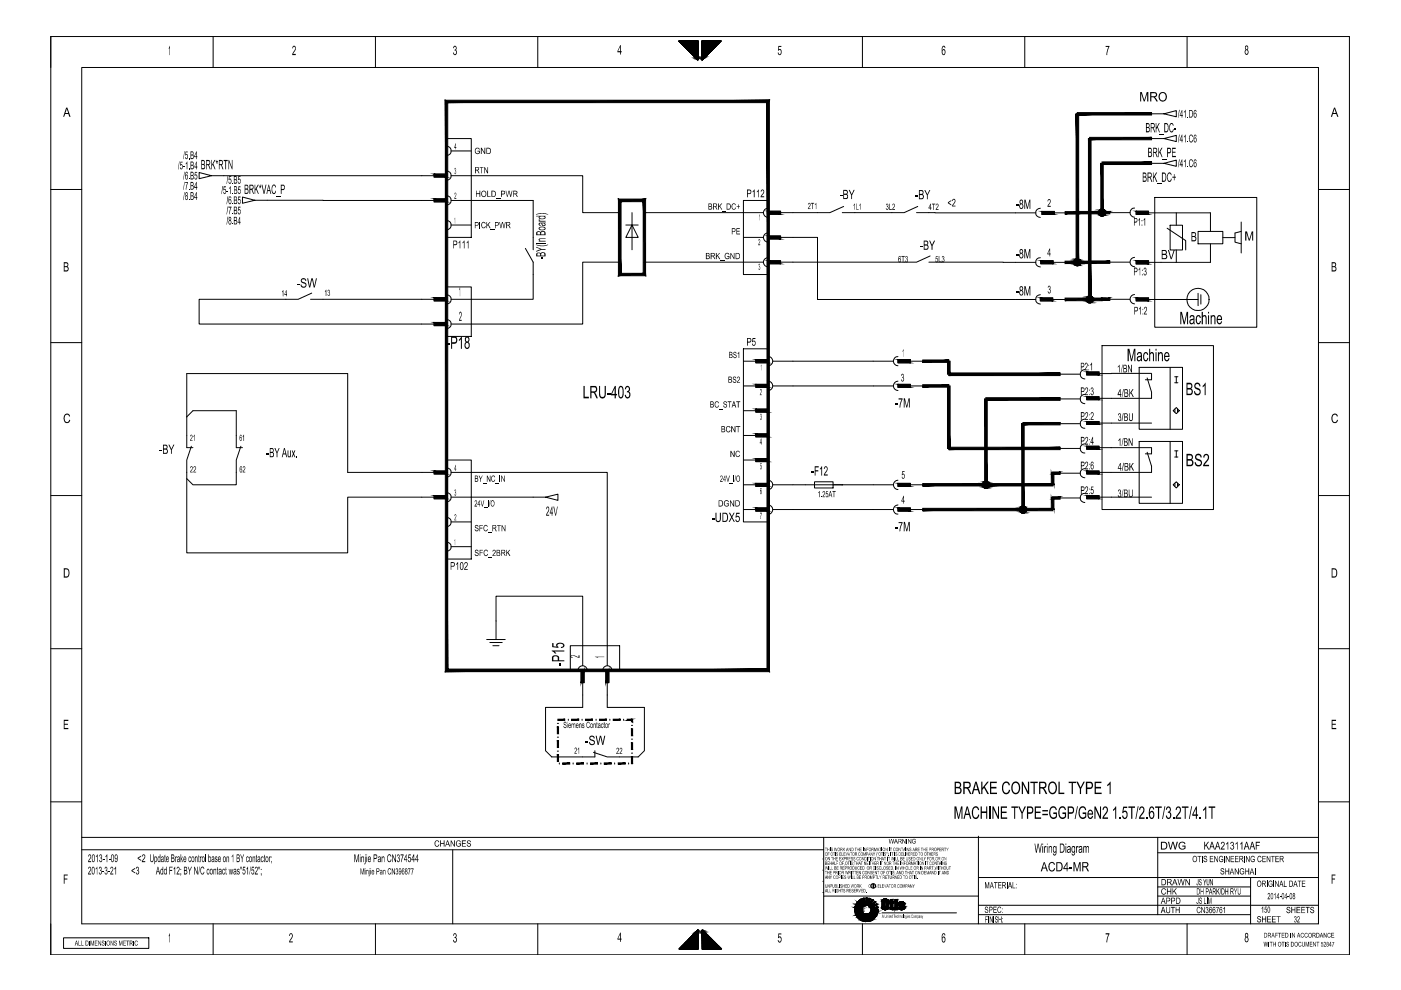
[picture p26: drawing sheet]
<svg xmlns="http://www.w3.org/2000/svg" width="297mm" height="210mm" viewBox="0 0 297 210" stroke-linecap="round" stroke-linejoin="round" font-family="sans-serif">
<!-- layer: LEVEL1 -->
<g fill="none" stroke="#000" stroke-width=".21">
<path d="M10.8 7.7h275.3v194.7h-275.3zM17.3 14.3h262.2v181.6h-262.2zM45.2 7.7v6.6M79.6 7.7v6.6M114 7.7v6.6M182.9 7.7v6.6M217.3 7.7v6.6M251.7 7.7v6.6M44.8 37.3l-2.6-.7v1.3l2.6-.6h47.2M92 36.9h2.7v.6h-2.7zM94.7 29.4h5.2v20.9h-5.2zM94.7 31a1 1 0 0 1 .9 1 1 1 0 0 1-.9 1"/>
<path d="M94.7 36.2a1 1 0 0 1 .9 1 1 1 0 0 1-.9 1M95.6 37.3h27.9v7.8h7.9M95.6 32h4.3M244.2 34.6h2.6l2.6-.6v1.3l-2.6-.7M244.2 29.4h2.6l2.6-.7v1.3l-2.6-.6M244.2 24.1h2.6l2.6-.6v1.3l-2.6-.7M10.8 40.2h6.5M54 42.5l-2.6-.7v1.3l2.6-.6h38M92 42.2h2.7v.6h-2.7zM94.7 41.5a1 1 0 0 1 .9 1 1 1 0 0 1-.9 1M94.7 46.7a1 1 0 0 1 .9 1 1 1 0 0 1-.9 1M95.6 42.5h17.4v10.5"/>
<path d="M95.6 47.7h4.3M111.4 52.7l1.6 2.9v7.9h-17.4M131.4 55.6h-7.9v13.1h-27.9M132.7 47.7h2.6M134 47.7l1.3 2.6h-2.6zM134 45.1v7.9M136.6 55.6h25.3M136.6 45.1h25.3M157.6 42.5h5.3v15.7h-5.3zM157.6 50.3h4.3M162.9 54.6a.97 .97 0 0 0-1 1 .97 .97 0 0 0 1 1M162.9 49.4a1 1 0 0 0-1 1 1 1 0 0 0 1 1"/>
<path d="M162.9 44.1a1 1 0 0 0-1 1 1 1 0 0 0 1 1M162.9 44.8h2.6v.6h-2.6zM162.9 50h2.6v.7h-2.6zM162.9 55.3h2.6v.6h-2.6zM165.5 50.3h7.8v13.2h46.3M178.9 43.8l-2.9 1.3h-10.5M194.3 45.1h25.3M194.6 43.8l-2.9 1.3h-13.1M196.9 55.6h22.7M197.2 54.3l-2.9 1.3h-28.8M220.6 44.2a.97 .97 0 0 0-1 .9 .97 .97 0 0 0 1 1M220.6 54.7a.97 .97 0 0 0-1 .9 .97 .97 0 0 0 1 1"/>
<path d="M220.7 55.3h2.6v.6h-2.6zM220.9 44.8h2.6v.7h-2.6zM223.3 55.6h2.6M223.5 45.1h2.7M235.3 55.6h4.3M235.3 45.1h4.3M240.6 44.1a.97 .97 0 0 0-1 1 .97 .97 0 0 0 1 1M240.6 54.6a1 1 0 0 0-1 1 1 1 0 0 0 1 1M240.9 44.8h2.6v.7h-2.6zM240.9 55.3h2.6v.7h-2.6zM243.5 45.1h13.1v4M244.8 41.9h21.7v27.5h-21.7z"/>
<path d="M247.5 48.4l3.9 2.6v2M248.1 47.8h2.6v5.2h-2.6zM249.4 45.1v2.7M249.4 53v2.6M254 49.1h5.3v2.6h-5.3zM256.6 51.7v3.9h-13.1M259.3 50.4h2.5M263.2 49.1l-1.4 .3v2l1.4 .3M263.2 47.1v6.5M279.5 40.2h6.6M10.8 72.6h6.5M65.8 63.5h26.2"/>
<path d="M66.1 62.1l-2.9 1.4h-21v5.2h49.8M92 63.1h2.7v.7h-2.7zM92 68.4h2.7v.6h-2.7zM94.7 62.5a.97 .97 0 0 1 .9 1 .97 .97 0 0 1-.9 .9M94.7 67.7a.97 .97 0 0 1 .9 1 .97 .97 0 0 1-.9 1M94.7 60.8h5.2v10.5h-5.2zM157.6 74h5.3v36.7h-5.3zM157.6 76.6h2.6M160.2 76.2h2.7v.7h-2.7zM162.9 75.6a.97 .97 0 0 1 .9 1 .97 .97 0 0 1-.9 1M163.8 76.6h25.6M190.4 76.2h2.6v.7h-2.6z"/>
<path d="M190.4 75.6a.97 .97 0 0 0-1 1 .97 .97 0 0 0 1 1M193 76.6h2.6M220.6 62.5a1 1 0 0 0-1 1 1 1 0 0 0 1 1M220.6 63.2h2.6v.6h-2.6zM223.2 63.5h2.6M224.8 79.3h4.2M230 78.4a1 1 0 0 0-1 1 1 1 0 0 0 1 .9M230.4 78.9h2.6v.6h-2.6zM233.7 73.3h23.6v34.7h-23.6zM235.3 63.5h4.3M240.6 62.4a1 1 0 0 0-1 1 1 1 0 0 0 1 1M240.9 63.2h2.6v.6h-2.6z"/>
<path d="M241.5 77.9h9.2v13.1h-9.2zM243.5 63.5h10.5M244.1 79.2h-11.1M244.2 79.2v1.3h-1.4M248.1 77.9v13.1M249.1 79.9h.6M249.4 79.8v1.4M254 62.2v2.6M254.6 62.5v2M279.5 72.6h6.6M39.6 88.4l1.3-1.3h9.2v7.8h1.3M40.6 94.6l-1 2.9v4l1.3 1.3h9.2v-5.3l1-2.9"/>
<path d="M40.9 94.9h-1.3v-15.7h34.1v21h18.3M92 99.9h2.7v.6h-2.7zM94.7 99.2a1 1 0 0 1 .9 1 1 1 0 0 1-.9 1M94.7 97.5h5.2v21h-5.2zM157.6 81.8h2.6M157.6 87.1h2.6M157.6 92.3h2.6M157.6 97.5h2.6M160.2 81.5h2.7v.6h-2.7zM160.2 86.7h2.7v.7h-2.7zM160.2 92h2.7v.6h-2.7zM160.2 97.2h2.7v.7h-2.7z"/>
<path d="M162.9 80.8a1 1 0 0 1 .9 1 1 1 0 0 1-.9 1M163.8 81.8h25.6M190.4 81.5h2.6v.6h-2.6zM190.4 80.8a1 1 0 0 0-1 1 1 1 0 0 0 1 1M193 81.8h2.6M224.8 89.8h4.2M224.8 84.6h4.2M224.8 95.1h4.2M230 88.9a.97 .97 0 0 0-1 .9 .97 .97 0 0 0 1 1M230 83.6a1 1 0 0 0-1 1 1 1 0 0 0 1 1M230 94.1a.97 .97 0 0 0-1 1 .97 .97 0 0 0 1 1M230 99.4a.97 .97 0 0 0-1 .9 .97 .97 0 0 0 1 1"/>
<path d="M230.4 94.6h2.6v.7h-2.6zM230.4 99.9h2.6v.6h-2.6zM230.4 89.4h2.6v.6h-2.6zM230.4 84.1h2.6v.7h-2.6zM233 94.9h11.1M233 89.7h11.2M241.5 93.6h9.2v13.1h-9.2zM243.2 80.1l1 3v1.4h-11.2M243.2 95.9l1 2.9v1.4h-11.2M244.2 94.9v1.3h-1.4M248.1 93.6v13.1M248.7 87.1l.7-.7 .6 .7-.6 .6z"/>
<path d="M249.1 95.6h.6M249.1 96.9h.6M249.1 81.2h.6M249.1 86.7v.7M249.4 95.6v1.3M249.7 86.7v.7M10.8 105.1h6.5M39.6 101.5v15.7h34.1v-11.8h18.3M92 105.1h2.7v.6h-2.7zM94.7 104.4a.97 .97 0 0 1 .9 1 .97 .97 0 0 1-.9 1M94.7 109.7a.97 .97 0 0 1 .9 1 .97 .97 0 0 1-.9 .9M94.7 114.9a.97 .97 0 0 1 .9 1 .97 .97 0 0 1-.9 1"/>
<path d="M95.6 100.2h33.1v40.9M95.6 105.4h20.1l2.6-.6v1.3l-2.6-.7M95.6 110.7h4.3M95.6 115.9h4.3M157.6 102.8h2.6M157.6 108h2.6M160.2 102.5h2.7v.6h-2.7zM160.2 107.7h2.7v.7h-2.7zM162.9 101.8a1 1 0 0 1 .9 1 1 1 0 0 1-.9 1M162.9 107.1a.97 .97 0 0 1 .9 .9 .97 .97 0 0 1-.9 1M163.8 102.8h25.6M163.8 108h25.6"/>
<path d="M172.7 102.2h3.9v1.3h-3.9zM190.4 102.5h2.6v.6h-2.6zM190.4 107.7h2.6v.7h-2.6zM190.4 101.8a1 1 0 0 0-1 1 1 1 0 0 0 1 1M190.4 107.1a.97 .97 0 0 0-1 .9 .97 .97 0 0 0 1 1M193 102.8h2.6M193 108h2.6M224.8 105.6h4.2M224.8 100.3h4.2M230 104.6a.97 .97 0 0 0-1 1 .97 .97 0 0 0 1 1M230.4 105.1h2.6v.6h-2.6zM233 105.4h11.2"/>
<path d="M248.7 102.8l.7-.6 .6 .6-.6 .7zM249.1 102.5v.6M249.7 102.5v.6M279.5 105.1h6.6M10.8 137.5h6.5M103.2 135.6h3.9M103.9 136.2h2.6M104.5 136.9h1.3M105.2 135.6v-9.2h18.3v14.7M120.9 136.9h10.5v5.3h-10.5zM279.5 137.5h6.6M118.2 153.4h.2"/>
<path d="M118.2 156.3h.2M118.2 159.3h.2M120.5 152.5v.2M122.5 142.2a1 1 0 0 1 1-1.1 1 1 0 0 1 1 1.1M123.2 142.2h.6v2.5h-.6zM123.4 152.5v.2M123.5 144.7v5.3h-7.8v9.2l1.3 1.3h9.1v-1.3M126.4 152.5v.2M127.8 142.2a1 1 0 0 1 1-1.1 1 1 0 0 1 1 1.1M128.5 142.2h.6v2.5h-.6zM128.7 144.7v5.3h7.9v9.2l-1.3 1.3h-6.6l-2.9-1M129.3 152.5v.2"/>
<path d="M132.2 152.5v.2M133.9 159.7h.2M133.9 156.7h.2M133.9 153.8h.2M10.8 170h6.5M17.3 177.5h262.2M118.6 161.8v.2M121.5 161.8v.2M124.5 161.8v.2M127.4 161.8v.2M130.3 161.8v.2M133.3 161.8v.2"/>
<path d="M134 161.8v.2M174.6 177.5v18.4M207.4 177.3v18.6M245.5 177.5v16.4M279.5 170h6.6M13.5 198.8h18.1v2.3h-18.1zM17.3 180.2h157.3M45.2 195.9v6.5M79.6 195.9v6.5M96 180.2v15.7M114 195.9v6.5M174.5 182.1h.1"/>
<path d="M174.5 184.5h.1M174.5 186.9h.1M174.5 189.2h.1M174.6 190h32.8M181.2 192.7h1.2l-1.2 .1zM181.2 192.8l1.2-.1 .3 .1zM181.2 192.8h1.5zM181.2 192.9h1.1l-1.1 .1zM181.2 192.9l1.5-.1zM181.2 193.3l1.1-.4 .5 .2zM181.2 193.3l1.6-.2-.5 .2zM181.2 193.3h1.1l-1 .1z"/>
<path d="M181.3 192.4l1.1 .3h-1.2v.3l1.1-.1-1.1 .4M181.3 192.3l1.3 .1h-1.3zM181.3 192.4h1.3l.2 .1zM181.3 192.4l1.5 .1-.4 .2zM181.3 193.4l1-.1-1 .2zM181.3 193.6l1-.3-.8 .6M181.3 193.5l1-.2-1 .3zM181.4 192l-.1 .3zM181.4 192l1.2 .4-1.3-.1zM181.5 191.8l1.1 .6-1.2-.4M181.5 191.8l1.2 .4-.1 .2zM181.5 193.9l1.4-.5-.5 .3z"/>
<path d="M181.5 193.9l.8-.6 .6 .1zM181.5 193.9l.9-.2-.9 .3zM181.5 194l.9-.3zM181.5 194.1l.9-.4-.8 .5zM181.6 194.2l.8-.5-.6 .7M181.7 191.5l-.2 .2zM181.7 191.5l-.2 .3zM181.7 191.5l1 .7-1.2-.4zM181.8 194.4l1.6-.6zM181.8 194.4l.8-.3-.7 .4zM181.8 191.3l.9 .9-1-.7M181.8 191.3l.3-.3 .9 .9z"/>
<path d="M181.8 191.3l1.2 .6-.3 .3zM181.9 194.5l.7-.4-.6 .5zM181.9 191.2l-.1 .1 .3-.3zM182 194.6l.6-.5-.5 .6zM182.1 194.7l.5-.6-.3 .8M182.1 191l-.2 .2zM182.3 194.9l.6-.5-.6 .5zM182.3 190.8l.7 1.1-.9-.9M182.3 190.8l.3-.2zM182.3 190.8l.3-.2 .7 1.3zM182.3 190.8l1 1.1h-.3zM182.3 192.9l.4-.1 .1 .3z"/>
<path d="M182.3 193.3l.5-.2 .1 .3zM182.3 194.9l.6-.5-.4 .6zM182.4 192.7l.4-.2-.1 .3zM182.4 190.8l.2-.2zM182.4 193.7l.7-.1 .3 .2zM182.4 193.7l.5-.3 .2 .2zM182.4 193.7l1 .1-1.6 .6zM182.6 192.4l.4-.2-.2 .3zM182.6 195.1l.3-.7-.1 .8M182.6 194.1l2.7-.1 .4 .3zM182.6 194.1l3.3-.1zM182.6 194.1l1.1-.3 2.2 .2z"/>
<path d="M182.6 194.1l.8-.3h.3zM182.6 194.1l3.1 .2-2.8 .1zM182.6 194.1l.3 .3-.6 .5zM182.7 192.2l.3-.3 .2 .1zM182.7 192.2l.5-.2zM182.7 192.2h.3l-.4 .2zM182.9 195.9v6.5M182.9 190.5l.4 1.4-.7-1.3M182.9 190.5h.3zM182.9 190.5h.3l.4 1.4zM182.9 190.5l.7 1.4h-.3zM182.9 194.4h1.9l-.4 .2z"/>
<path d="M182.9 194.4l2.8-.1zM182.9 194.4l-.3 .7-.1-.1zM182.9 194.4l1.5 .2h-1zM182.9 194.4l.5 .2-.6 .6zM183 190.5h.2zM183 191.9h.5zM183.3 195.3l.1-.7 .1 .7h.5l-.1-.7 .2 .7M183.3 191.9h.6zM183.4 194.6h1zM183.4 194.6l-.4 .6h-.2zM183.4 194.6l-.3 .7-.1-.1zM183.4 194.6l-.1 .7h-.2z"/>
<path d="M183.4 194.6h.5l-.4 .7zM183.5 195.3h.5zM183.5 195.3l.3 .1zM183.6 190.4v1.5l-.4-1.4M183.6 190.4h.3v1.5l.3-1.4M183.6 190.4h.2zM183.6 190.4h.2l-.2 1.5zM183.7 193.8h2.3zM183.7 193.8h2.3l-.1 .2zM183.8 190.4l-.2 1.5zM183.9 190.4v1.5h-.3zM183.9 194.6h.5l.2 .6z"/>
<path d="M183.9 194.6l.7 .6-.5 .1zM183.9 194.6l.1 .7h-.5zM183.9 191.9l.2 .1M184 193.8l.2-.1 1.8 .1zM184.1 195.3l.4-.1zM184.1 195.3l.5-.1zM184.2 190.5l-.3 1.4zM184.2 193.7l.3-.2h1.6zM184.2 193.7l1.9-.2-.1 .3zM184.3 190.5l-.4 1.4zM184.3 192.2l1.3-.9zM184.3 192.2l1.3-1z"/>
<path d="M184.3 192.2l1.2-1zM184.4 192.2l1.2-.9zM184.4 194.6l.4-.2 .4 .4zM184.4 194.6l.8 .2-.4 .3zM184.4 190.5l-.5 1.4zM184.5 193.5l1.7-.2zM184.5 193.5h1.6zM184.5 190.5l-.5 1.4zM184.5 190.5l-.4 1.5zM184.5 192.4l1.4-.6zM184.5 192.4l1.4-.7zM184.5 190.5l-.4 1.5"/>
<path d="M184.6 192.4l1.3-.6zM184.6 192.6l1.6-.2zM184.6 192.6l1.5-.3zM184.6 193.2l1.6-.3v.1zM184.6 193.2l1.6-.2v.3zM184.6 193.2l1.6 .1-1.7 .2zM184.6 192.6l.1 .1M184.7 192.9h1.5l-.1 .5M184.7 192.7l1.5-.3zM184.7 192.9h1.5l-1.6 .3zM184.8 195.1l-.4-.5 .2 .6M184.8 195.1l.3-.2z"/>
<path d="M184.8 195.1l.4-.3zM184.8 194.4l.9-.1-.1 .1zM184.8 194.4h.8l-.3 .3zM184.9 190.7l-.8 1.3zM184.9 190.7l-.8 1.3M185 190.8l-.9 1.2zM185.1 190.8l-1 1.2zM185.1 190.8l-.9 1.3zM185.1 190.8l-.8 1.3zM185.1 190.8l-.8 1.3M185.3 194h.6l-.1 .1zM185.3 194.7l-.5-.3 .4 .4"/>
<path d="M185.4 191.1l-1.1 1.1M185.5 194.6l.1-.2-.3 .3zM185.6 191.3l-1.1 1M185.6 193.4l.6-.1-.1 .1zM185.8 194.1l-.5-.1 .4 .3M185.9 191.6l-1.4 .8M185.9 191.8l-1.3 .7M186.1 193.4h-.5l.5 .1M186.1 192.3l.1 .1M186.1 192.3l-1.5 .3M186.2 192.4l-1.5 .3M187 192.4l.2 .3"/>
<path d="M187 191h1.4zM187 191.1l.6-.1zM187 191.1l.6-.1-.6 .1M187 191h.7zM187 191h.6zM187 191.1h.5h-.5M187 191.1h.5zM187 191.1h.6zM187 192.4h.5h-.5M187 192.4h.6zM187 192.4h.5zM187 192.5h.7z"/>
<path d="M187 192.5h.6h-.6M187 192.5h.6zM187 192.5l.6-.1zM187 192.5l.6-.1-.6 .1M187 192.5h1.4zM187 191.1v1.3M187 193.5h15.8M187 192.5l.5-.2-.3 .4M187 190.9h1.3zM187 192.5h1.3zM187.1 190.9h1.2zM187.1 192.6l1.2-.1z"/>
<path d="M187.1 192.6h1.2zM187.1 192.6l1.1 .1zM187.1 190.8h1.1zM187.1 192.7h1.1zM187.2 190.8l.3 .4-.5-.3M187.2 190.8l-.2 .3M187.2 190.8l.9-.1zM187.2 190.8h1zM187.2 192.7h1zM187.3 190.7h.7zM187.3 190.7h.8zM187.3 192.8l.9-.1z"/>
<path d="M187.3 192.8h.8zM187.3 192.8h.7zM187.3 190.7l.7-.1zM187.4 190.6h.6M187.4 192.8h.6M187.4 190.6h.4zM187.4 190.6h.6zM187.4 192.8h.6zM187.4 192.8l.4 .1zM187.5 192.4l.1-1.4 .2 .1v1.3M187.5 192.4l.1 .1 .2-.1M187.5 190.6h.3z"/>
<path d="M187.5 191.1h-.5h.5M187.5 191.1v1.3h-.5zM187.5 191.1l-.5 1.3zM187.5 192.4h-.5h.5M187.5 192.9h.3zM187.6 191.1h-.6h.6M187.6 192.4h-.6h.6M187.6 190.6h.2zM187.6 192.9h.2zM187.7 191h.7zM187.7 192.5h.7zM187.7 192.5l.7-.1z"/>
<path d="M187.8 192.4h.6zM187.8 191h.6zM187.8 191.1l.6-.1zM187.8 191.1h.6h-.6M187.8 191.1h.6zM187.8 192.4h.6h-.6M187.8 191.1h.6l-.6 1.3zM188.2 190.8l-.4 .4 .5-.3M188.2 190.8l.1 .1M188.3 190.9l.1 .2M188.3 192.5l-.1 .2M188.4 191h-.7h.7"/>
<path d="M188.4 191.1h-.6h.6M188.4 192.4h-.6h.6M188.4 192.4l-.7 .1 .7-.1M188.4 192.4l-.1 .1-.5-.2 .4 .4M188.4 191.1l-.6 1.3 .6-1.3M188.4 191.1v1.3h-.6zM188.4 191.1v1.3M188.6 191.6l.9-.4zM188.6 191.2h.2l-.2 .4zM188.6 191.2v.4M188.6 191.6h.2M188.8 192.4h.4v.5"/>
<path d="M188.8 192.4l.2 .4 .2 .1M188.8 190.7h.5l-.5 .5zM188.8 191.2l.5-.5v.5zM188.8 191.2h.5l-.7 .4zM188.8 191.6l.7-.4-.2 .4zM188.8 191.6h.5l-.5 .8zM188.8 192.4h.5zM188.8 192.4l.5 .1-.5 .1zM188.8 190.7v.5h-.2M188.8 191.6v.8M188.8 190.7h.5v.5M188.8 192.6l.7-.1z"/>
<path d="M188.8 192.6l.6-.1zM188.8 192.6l.5-.1zM188.8 192.6l.7-.1-.6 .2zM188.9 192.7l.6-.2-.5 .3zM189 192.8l.5-.3-.3 .4zM189.2 192.9h.3M189.3 191.6v.8h-.5zM189.3 191.2h.2M189.4 192.5h.1M189.5 191.2v.4h-.2zM189.5 192.5v.4h-.3zM189.5 191.6h-.2v.8"/>
<path d="M189.5 191.2v.4M189.5 192.5v.4M189.8 191.2h.5v1.7M189.8 190.7h.5v.4h-.5zM189.8 190.7h.5l-.5 .4zM189.8 191.1l.5-.4v.4zM189.8 191.2h.5l-.5 1.7zM189.8 191.2v1.7h.5M190.3 191.2v1.7h-.5zM190.5 192.4h.4l.2 .1 .3-.1M190.5 191.6h.5h-.5M190.5 191.6h.5z"/>
<path d="M190.5 191.7l.4-.1-.4 .1M190.5 191.6h.4zM190.5 191.7l.4-.1zM190.5 191.7h.4h-.4M190.5 191.7h.4zM190.5 191.7h.5zM190.5 192.4h.4zM190.5 192.5l.4-.1-.4 .1M190.5 192.5l.4-.1zM190.5 192.5h.5zM190.5 192.4v.2M190.5 191.5v.4"/>
<path d="M190.5 191.6h.6zM190.5 191.6h.6h-.6M190.5 191.5l.6 .1zM190.5 191.5h1.3zM190.5 191.8h.5h-.5M190.5 191.8l.5-.1zM190.5 191.8h.5zM190.5 191.9l.5-.1zM190.5 192.5h.5h-.5M190.5 192.6h1.3zM190.5 192.6l.6-.1zM190.5 192.6l.6-.1-.6 .1"/>
<path d="M190.6 191.4l1.2 .1zM190.6 191.9l.4-.1zM190.6 192.7l1.2-.1zM190.6 192.7h1.1zM190.6 191.4h1.1zM190.6 191.4l1-.1zM190.7 192l.6 .4M190.7 191.3h.9zM190.7 192l.3-.2zM190.7 192.7h1zM190.7 192.7h.9zM190.7 192.7l.9 .1z"/>
<path d="M190.7 191.3h.8zM190.7 192l.3-.2 .5 .2zM190.7 192h.8h-.8M190.7 192l.9 .1zM190.7 192l.9 .1-.3 .2zM190.7 192.8h.9zM190.7 192.8h.8zM190.8 191.3h.6zM190.8 191.3h.7zM190.8 192.8h.7zM190.9 192.8h.5M190.9 191.3h.5"/>
<path d="M190.9 191.3h.5zM190.9 192.8h.6zM190.9 192.8h.5zM191 191.2h.3zM191 191.2l.4 .1zM191 192.9l.4-.1zM191 192.9h.3zM191 191.6h-.5h.5M191 192.5h-.5h.5M191.1 191.2h.1zM191.1 191.2h.2zM191.1 192.9h.2z"/>
<path d="M191.1 192.9h.1zM191.1 191.6l.7-.1zM191.1 192.5h.7zM191.1 192.5l.7 .1zM191.2 191.6l.6-.1zM191.2 192.5h.6zM191.2 191.6h.6zM191.3 191.6h.5zM191.3 192.3l.5-.1zM191.3 192.3l.4-.1zM191.3 192.3l.3-.2zM191.3 192.3l.3-.2-.3 .2"/>
<path d="M191.3 192.3h.5zM191.3 192.5h.5zM191.3 192.4h.5zM191.3 192.4h.5h-.5M191.3 192.4l.5 .1zM191.4 191.6h.4zM191.4 191.7l.4-.1zM191.4 191.7h.4zM191.4 192.4h.4zM191.4 192.4h.4h-.4M191.6 192.1l-.3 .4 .5-.3M191.8 192.2v.4"/>
<path d="M191.8 191.5v.2h-.4l-.1-.1h-.4l.9 .6M191.8 191.5l-.6 .1 .6-.1M191.8 191.6h-.5h.5M191.8 192.5h-.6h.6M191.8 191.6h-.4h.4M191.8 192.4h-.4h.4M191.8 192.5h-.5h.5M207.4 193.9h57.7M207.4 191.9h72.1M207.4 186.1h72.1M217.3 195.9v6.5M245.5 180.8h34"/>
<path d="M245.5 190h19.6M245.5 188h19.6M251.7 195.9v6.5M265.1 186.1v9.8"/>
<circle cx="254" cy="63.5" r="2.36"/>
<circle cx="185.1" cy="187.8" r=".5"/>
</g>
<g fill="#000" stroke="#000" stroke-width=".21">
<path d="M147.9 197.3l.1-.1zM148.9 197.3l.1-.1zM181.3 192.2v.1zM181.4 192l-.1 .2zM181.5 191.7v.1zM181.7 191.5l-.1 .1zM181.7 191.5l-.2 .2zM181.9 191.2l-.1 .1zM182 191.1l-.1 .1zM182.1 191l-.1 .1zM182.1 191l-.2 .2zM182.3 190.8h.1z"/>
<path d="M182.6 190.6l-.1 .1zM182.4 190.8l.2-.2zM183 190.5h.1zM183.6 190.4h.2l-.2 1.5zM183.6 190.4h.2zM183.8 190.4l-.2 1.5zM184.2 190.5l-.3 1.4zM184.1 195.3h.2zM184.4 190.5l-.5 1.4zM184.3 190.5l-.4 1.4zM184.3 195.3l.2-.1zM184.5 190.5l-.6 1.4z"/>
<path d="M184.5 190.5l-.5 1.4zM184.7 192.9h1.5l-1.6 .3zM184.9 190.8l-.8 1.2zM184.8 195.1l.1-.1zM185 190.8l-.9 1.2zM185.1 190.8l-1 1.2zM185.1 190.8l-.9 1.2zM185.1 190.8l-.9 1.3zM184.9 195l.2-.1zM184.3 192.2l1.2-1zM185.5 194.6l-.2 .1zM185.6 194.4l-.1 .2z"/>
<path d="M185.6 193.4l.6-.1-.1 .1zM187 191h1.4zM187 191h.7zM187 192.5h1.4zM187 192.5h.3v.2zM187 190.9h1.3zM187 192.5h1.3zM187.1 190.8l.2 .1zM187.1 190.9h1.2zM187.1 192.6h1.2zM187.1 192.6l1.1 .1zM187.1 190.8h1.1z"/>
<path d="M187.1 192.7h1.1zM187.1 190.8h.2zM187.2 192.7h1zM187.2 190.8l.9-.1zM187.3 192.8h.8zM187.3 192.8h.7zM187.3 190.7h.7zM187.3 190.7l.7-.1zM187.4 192.8h.6zM187.4 192.8l.4 .1zM187 192.5l.5-.2-.2 .2zM187.4 190.6h.4z"/>
<path d="M187 191.1l.6-.1zM187.5 191.1l-.5 1.3zM187.5 192.9h.3zM187.5 190.6h.3zM187.6 192.9h.2zM187 192.5h.7zM187.6 190.6h.2zM187.7 192.5h.7zM187.8 192.3l.5 .2h-.2zM187.4 190.6h.6zM187.3 190.7h.8zM188.1 192.5h.2v.2z"/>
<path d="M188.1 190.8l.2 .1zM187.2 190.8h1zM188.1 190.8h.2zM187.3 192.8l.9-.1zM187.1 192.6l1.2-.1zM187.7 191h.7zM187.8 192.4h.6zM187.8 192.5l.6-.1zM187.7 192.5l.7-.1zM188.4 191.1l-.6 1.3zM188.6 191.2h.2l-.2 .4zM188.8 190.7h.5l-.5 .5z"/>
<path d="M188.8 191.2h.5l-.7 .4zM188.8 191.6h.5l-.5 .8zM188.8 192.7h.4v.1zM188.8 191.2l.5-.5v.5zM188.6 191.6l.9-.4zM188.8 192.6l.7-.1zM188.8 191.6l.7-.4-.2 .4zM189.5 191.2v.4h-.2zM189.5 192.5v.4h-.3zM189.8 190.7h.5l-.5 .4zM189.8 191.2h.5l-.5 1.7zM189.8 191.1l.5-.4v.4z"/>
<path d="M190.3 191.2v1.7h-.5zM190.5 191.7h.4zM190.5 192.4h.4zM190.5 191.5h1.3zM190.5 192.6h1.3zM190.6 191.4l1.2 .1zM190.6 192.7h1.1zM190.6 191.4h1.1zM190.6 191.4l1-.1zM190.7 192.7h.9zM190.7 192.7l.9 .1zM190.7 191.3h.9z"/>
<path d="M190.7 192h.8zM190.7 192l.9 .1zM190.7 192.8h.9zM190.7 192.8h.8zM190.7 191.3h.8zM190.8 192.8h.7zM190.8 191.3h.6zM190.9 192.8h.5zM190.5 191.7l.4-.1zM191 191.2l.4 .1zM190.9 191.3h.5zM190.7 192l.3-.2z"/>
<path d="M191 192.9h.3zM190.5 191.6h.6zM190.5 192.6l.6-.1zM191.1 191.2h.2zM191 191.2h.3zM191.1 192.9h.1zM191.1 191.2h.1zM191.1 192.9h.2zM191.4 191.7h.4zM191.4 192.4h.4zM190.8 191.3h.7zM191 192.9l.4-.1z"/>
<path d="M190.9 192.8h.6zM191.6 192.2h.2zM191.3 192.3l.3-.2zM191.6 192.1l.1 .1zM191.3 192.3l.4-.1zM190.7 192.7h1zM191.1 191.6l.7-.1zM191.2 191.6l.6-.1zM191.2 192.5h.6zM190.6 192.7l1.2-.1zM191.4 191.7l.4-.1z"/>
<path d="M144 8.6l-.1 .1 4.1 4zM143.9 8.7l4.1 4h-.1z"/>
<path d="M147.9 8.7v4h.2zM147.9 8.7h.2v4z"/>
<path d="M143.9 8.7l4.1-.1zM143.9 8.6h4.1z"/>
<path d="M144 8.8h4v-.1zM144 8.7h4l-4 .1z"/>
<path d="M144.1 8.9h3.9v-.1zM144.1 8.8h3.9l-3.9 .1z"/>
<path d="M144.2 9h3.8v-.2zM144.2 8.8h3.8l-3.8 .2z"/>
<path d="M144.3 9.1h3.7v-.2zM144.3 8.9h3.7l-3.7 .2z"/>
<path d="M144.4 9.1h3.6v-.1zM144.4 9h3.6l-3.6 .1z"/>
<path d="M144.5 9.2h3.5v-.1zM144.5 9.1h3.5l-3.5 .1z"/>
<path d="M144.5 9.3h3.5v-.1zM144.5 9.2h3.5l-3.5 .1z"/>
<path d="M144.6 9.4l3.4-.1zM144.6 9.3h3.4z"/>
<path d="M144.7 9.4h3.3zM144.7 9.4h3.3z"/>
<path d="M144.8 9.5l3.2-.1zM144.8 9.4h3.2z"/>
<path d="M144.8 9.6h3.2v-.1zM144.8 9.5h3.2l-3.2 .1z"/>
<path d="M144.9 9.7h3.1v-.1zM144.9 9.6h3.1l-3.1 .1z"/>
<path d="M145 9.8h3v-.1zM145 9.7h3l-3 .1z"/>
<path d="M145.1 9.9h2.9v-.2zM145.1 9.7h2.9l-2.9 .2z"/>
<path d="M145.2 9.9h2.8v-.1zM145.2 9.8h2.8l-2.8 .1z"/>
<path d="M145.3 10h2.7v-.1zM145.3 9.9h2.7l-2.7 .1z"/>
<path d="M145.3 10.1l2.7-.1zM145.3 10h2.7z"/>
<path d="M145.4 10.2l2.6-.1zM145.4 10.1h2.6z"/>
<path d="M145.5 10.2h2.5zM145.5 10.2h2.5z"/>
<path d="M145.6 10.3h2.4v-.1zM145.6 10.2h2.4l-2.4 .1z"/>
<path d="M145.6 10.4h2.4v-.1zM145.6 10.3h2.4l-2.4 .1z"/>
<path d="M145.7 10.5h2.3v-.1zM145.7 10.4h2.3l-2.3 .1z"/>
<path d="M145.8 10.6h2.2v-.1zM145.8 10.5h2.2l-2.2 .1z"/>
<path d="M145.9 10.7h2.1v-.2zM145.9 10.5h2.1l-2.1 .2z"/>
<path d="M146 10.8h2v-.2zM146 10.6h2l-2 .2z"/>
<path d="M146.1 10.8h1.9v-.1zM146.1 10.7h1.9l-1.9 .1z"/>
<path d="M146.1 10.9l1.9-.1zM146.1 10.8h1.9z"/>
<path d="M146.2 11l1.8-.1zM146.2 10.9h1.8z"/>
<path d="M146.3 11h1.7zM146.3 11h1.7z"/>
<path d="M146.4 11.1h1.6v-.1zM146.4 11h1.6l-1.6 .1z"/>
<path d="M146.4 11.2h1.6v-.1zM146.4 11.1h1.6l-1.6 .1z"/>
<path d="M146.5 11.3h1.5v-.1zM146.5 11.2h1.5l-1.5 .1z"/>
<path d="M146.6 11.4h1.4v-.1zM146.6 11.3h1.4l-1.4 .1z"/>
<path d="M146.7 11.5h1.3v-.2zM146.7 11.3h1.3l-1.3 .2z"/>
<path d="M146.8 11.6h1.2v-.2zM146.8 11.4h1.2l-1.2 .2z"/>
<path d="M146.9 11.6h1.1v-.1zM146.9 11.5h1.1l-1.1 .1z"/>
<path d="M147 11.7l1-.1zM147 11.6h1z"/>
<path d="M147 11.8l1-.1zM147 11.7h1z"/>
<path d="M147.1 11.9l.9-.1zM147.1 11.8h.9z"/>
<path d="M147.2 11.9h.8v-.1zM147.2 11.8h.8l-.8 .1z"/>
<path d="M147.2 12h.8v-.1zM147.2 11.9h.8l-.8 .1z"/>
<path d="M147.3 12.1h.7v-.1zM147.3 12h.7l-.7 .1z"/>
<path d="M147.4 12.2h.6v-.1zM147.4 12.1h.6l-.6 .1z"/>
<path d="M147.5 12.3h.5v-.2zM147.5 12.1h.5l-.5 .2z"/>
<path d="M147.6 12.4h.4v-.2zM147.6 12.2h.4l-.4 .2z"/>
<path d="M147.7 12.4l.3-.1zM147.7 12.3h.3z"/>
<path d="M147.7 12.5l.3-.1zM147.7 12.4h.3z"/>
<path d="M147.8 12.6l.2-.1zM147.8 12.5h.2z"/>
<path d="M148 12.5l-.1 .2zM147.9 12.5v.2z"/>
<path d="M148.8 8.7v4h.1zM148.8 8.7h.1v4z"/>
<path d="M148.9 12.5v.2zM148.9 12.5v.2z"/>
<path d="M148.9 12.6l.1-.1zM148.9 12.5h.1z"/>
<path d="M148.9 12.5l.2-.1zM148.9 12.4h.2z"/>
<path d="M148.9 12.4l.3-.1zM148.9 12.3h.3z"/>
<path d="M148.9 12.4h.4v-.2zM148.9 12.2h.4l-.4 .2z"/>
<path d="M148.9 12.3h.5v-.2zM148.9 12.1h.5l-.5 .2z"/>
<path d="M148.9 12.2h.6v-.1zM148.9 12.1h.6l-.6 .1z"/>
<path d="M148.9 12.1h.6v-.1zM148.9 12h.6l-.6 .1z"/>
<path d="M148.9 12h.7v-.1zM148.9 11.9h.7l-.7 .1z"/>
<path d="M148.9 11.9h.8v-.1zM148.9 11.8h.8l-.8 .1z"/>
<path d="M148.9 11.9l.8-.1zM148.9 11.8h.8z"/>
<path d="M148.9 11.8l.9-.1zM148.9 11.7h.9z"/>
<path d="M148.9 11.7l1-.1zM148.9 11.6h1z"/>
<path d="M148.9 11.6h1.1v-.1zM148.9 11.5h1.1l-1.1 .1z"/>
<path d="M148.9 11.6h1.2v-.2zM148.9 11.4h1.2l-1.2 .2z"/>
<path d="M148.9 11.5h1.3v-.2zM148.9 11.3h1.3l-1.3 .2z"/>
<path d="M148.9 11.4h1.3v-.1zM148.9 11.3h1.3l-1.3 .1z"/>
<path d="M148.9 11.3h1.4v-.1zM148.9 11.2h1.4l-1.4 .1z"/>
<path d="M148.9 11.2h1.5v-.1zM148.9 11.1h1.5l-1.5 .1z"/>
<path d="M148.9 11.1h1.6v-.1zM148.9 11h1.6l-1.6 .1z"/>
<path d="M148.9 11h1.7zM148.9 11h1.7z"/>
<path d="M148.9 11l1.7-.1zM148.9 10.9h1.7z"/>
<path d="M148.9 10.9l1.8-.1zM148.9 10.8h1.8z"/>
<path d="M148.9 10.8h1.9v-.1zM148.9 10.7h1.9l-1.9 .1z"/>
<path d="M148.9 10.8h2v-.2zM148.9 10.6h2l-2 .2z"/>
<path d="M148.9 10.7h2.1v-.2zM148.9 10.5h2.1l-2.1 .2z"/>
<path d="M148.9 10.6h2.1v-.1zM148.9 10.5h2.1l-2.1 .1z"/>
<path d="M148.9 10.5h2.2v-.1zM148.9 10.4h2.2l-2.2 .1z"/>
<path d="M148.9 10.4h2.3v-.1zM148.9 10.3h2.3l-2.3 .1z"/>
<path d="M148.9 10.3h2.4v-.1zM148.9 10.2h2.4l-2.4 .1z"/>
<path d="M148.9 10.2h2.5zM148.9 10.2h2.5z"/>
<path d="M148.9 10.2l2.5-.1zM148.9 10.1h2.5z"/>
<path d="M148.9 10.1l2.6-.1zM148.9 10h2.6z"/>
<path d="M148.9 10h2.7v-.1zM148.9 9.9h2.7l-2.7 .1z"/>
<path d="M148.9 9.9h2.8v-.1zM148.9 9.8h2.8l-2.8 .1z"/>
<path d="M148.9 9.9h2.9v-.2zM148.9 9.7h2.9l-2.9 .2z"/>
<path d="M148.9 9.8h2.9v-.1zM148.9 9.7h2.9l-2.9 .1z"/>
<path d="M148.9 9.7h3v-.1zM148.9 9.6h3l-3 .1z"/>
<path d="M148.9 9.6h3.1v-.1zM148.9 9.5h3.1l-3.1 .1z"/>
<path d="M148.9 9.5l3.2-.1zM148.9 9.4h3.2z"/>
<path d="M148.9 9.4h3.3zM148.9 9.4h3.3z"/>
<path d="M148.9 9.4l3.3-.1zM148.9 9.3h3.3z"/>
<path d="M148.9 9.3h3.4v-.1zM148.9 9.2h3.4l-3.4 .1z"/>
<path d="M148.9 9.2h3.5v-.1zM148.9 9.1h3.5l-3.5 .1z"/>
<path d="M148.9 9.1h3.6v-.1zM148.9 9h3.6l-3.6 .1z"/>
<path d="M148.9 9.1h3.6v-.2zM148.9 8.9h3.6l-3.6 .2z"/>
<path d="M148.9 9h3.7v-.2zM148.9 8.8h3.7l-3.7 .2z"/>
<path d="M148.9 8.9h3.8v-.1zM148.9 8.8h3.8l-3.8 .1z"/>
<path d="M148.9 8.8h3.9v-.1zM148.9 8.7h3.9l-3.9 .1z"/>
<path d="M148.9 8.7l4-.1zM148.9 8.6h4z"/>
<path d="M152.8 8.6l-3.9 4.1 4-4zM148.8 12.7l4-4.1-3.9 4.1z"/>
<path d="M92 36.9l2.7 .6v-.6zM92 36.9l2.7 .6h-2.7z"/>
<path d="M228.1 24.1l.6 31.5v-31.5zM228.1 24.1l.6 31.5h-.6z"/>
<path d="M230.8 29.4l.5 34.1v-34.1zM230.8 29.4l.5 34.1h-.5z"/>
<path d="M233.7 34.3v.6l10.5-.6zM233.7 34.9l10.5-.6v.6z"/>
<path d="M231 29.6h13.2v-.5zM231 29.1h13.2l-13.2 .5z"/>
<path d="M228.4 24.4h15.8v-.5zM228.4 23.9h15.8l-15.8 .5z"/>
<path d="M92 42.2l2.7 .6v-.6zM92 42.2l2.7 .6h-2.7z"/>
<path d="M131.1 58.5l5.3-.5h-4.7zM131.1 58.5l5.3-.5 .5 .5zM136.4 42.8v15.2l.5 .5zM136.9 42.2v16.3l-.5-15.7zM131.7 42.8h4.7l.5-.6zM131.1 42.2h5.8l-5.2 .6zM131.1 42.2l.6 15.8v-15.2zM131.1 42.2l.6 15.8-.6 .5z"/>
<path d="M162.9 44.8v.6h2.6zM162.9 44.8h2.6v.6z"/>
<path d="M162.9 50v.7h2.6zM162.9 50h2.6v.7z"/>
<path d="M162.9 55.3v.6h2.6zM162.9 55.3h2.6v.6z"/>
<path d="M220.7 55.3v.6h2.6zM220.7 55.3h2.6v.6z"/>
<path d="M220.9 44.8v.7h2.6zM220.9 44.8h2.6v.7z"/>
<path d="M225.8 44.9v.5l2.6-.5zM225.8 45.4l2.6-.5v.5z"/>
<path d="M225.8 55.4v.5l2.6-.5zM225.8 55.9l2.6-.5v.5z"/>
<path d="M228.4 55.4v.5l2.7-.5zM228.4 55.9l2.7-.5v.5z"/>
<path d="M228.4 44.8v.5l5.3-.5zM228.4 45.3l5.3-.5v.5z"/>
<path d="M228.1 45.1h.6zM228.1 45.1h.6z"/>
<path d="M231.1 55.3v.5l4.2-.5zM231.1 55.8l4.2-.5v.5z"/>
<path d="M230.8 55.6h.5zM230.8 55.6h.5z"/>
<path d="M233.4 34.6v10.5h.5zM233.4 34.6h.5v10.5z"/>
<path d="M233.7 44.8v.5l1.6-.5zM233.7 45.3l1.6-.5v.5z"/>
<path d="M240.9 44.8v.7h2.6zM240.9 44.8h2.6v.7z"/>
<path d="M240.9 55.3v.7h2.6zM240.9 55.3h2.6v.7z"/>
<path d="M92 63.1l2.7 .7v-.7zM92 63.1l2.7 .7h-2.7z"/>
<path d="M92 68.4l2.7 .6v-.6zM92 68.4l2.7 .6h-2.7z"/>
<path d="M160.2 76.2v.7h2.7zM160.2 76.2h2.7v.7z"/>
<path d="M190.4 76.2v.7h2.6zM190.4 76.2h2.6v.7z"/>
<path d="M195.6 76.3v.5l5.6-.5zM195.6 76.8l5.6-.5v.5z"/>
<path d="M200.9 76.6v2.7h.5zM200.9 76.6h.5v2.7z"/>
<path d="M201.2 79.1v.5l23.6-.5zM201.2 79.6l23.6-.5v.5z"/>
<path d="M220.6 63.2v.6h2.6zM220.6 63.2h2.6v.6z"/>
<path d="M225.8 63.2v.6l5.2-.6zM225.8 63.8l5.2-.6v.6z"/>
<path d="M230.4 78.9v.6h2.6zM230.4 78.9h2.6v.6z"/>
<path d="M231 63.2v.6l2.7-.6zM231 63.8l2.7-.6v.6z"/>
<path d="M233.7 63.2v.5l1.6-.5zM233.7 63.7l1.6-.5v.5z"/>
<path d="M233.4 63.5h.5zM233.4 63.5h.5z"/>
<path d="M240.9 63.2v.6h2.6zM240.9 63.2h2.6v.6z"/>
<path d="M92 99.9l2.7 .6v-.6zM92 99.9l2.7 .6h-2.7z"/>
<path d="M160.2 81.5v.6h2.7zM160.2 81.5h2.7v.6z"/>
<path d="M160.2 86.7v.7h2.7zM160.2 86.7h2.7v.7z"/>
<path d="M160.2 92v.6h2.7zM160.2 92h2.7v.6z"/>
<path d="M160.2 97.2v.7h2.7zM160.2 97.2h2.7v.7z"/>
<path d="M190.4 81.5v.6h2.6zM190.4 81.5h2.6v.6z"/>
<path d="M195.6 81.6v.5l5.6-.5zM195.6 82.1l5.6-.5v.5z"/>
<path d="M201.2 94.8v.5l23.6-.5zM201.2 95.3l23.6-.5v.5z"/>
<path d="M200.9 81.8l.5 13.3v-13.3zM200.9 81.8l.5 13.3h-.5z"/>
<path d="M208.8 84.6l.5 18.2v-18.2zM208.8 84.6l.5 18.2h-.5z"/>
<path d="M216.9 89.6v.5l7.9-.5zM216.9 90.1l7.9-.5v.5z"/>
<path d="M216.6 89.8l.5 18.2v-18.2zM216.6 89.8l.5 18.2h-.5z"/>
<path d="M209 84.9h15.8v-.6zM209 84.3h15.8l-15.8 .6z"/>
<path d="M230.4 94.6v.7h2.6zM230.4 94.6h2.6v.7z"/>
<path d="M230.4 89.4v.6h2.6zM230.4 89.4h2.6v.6z"/>
<path d="M230.4 84.1v.7h2.6zM230.4 84.1h2.6v.7z"/>
<path d="M92 105.1l2.7 .6v-.6zM92 105.1l2.7 .6h-2.7z"/>
<path d="M160.2 102.5v.6h2.7zM160.2 102.5h2.7v.6z"/>
<path d="M160.2 107.7v.7h2.7zM160.2 107.7h2.7v.7z"/>
<path d="M190.4 102.5v.6h2.6zM190.4 102.5h2.6v.6z"/>
<path d="M190.4 107.7v.7h2.6zM190.4 107.7h2.6v.7z"/>
<path d="M195.6 103h13.4v-.5zM195.6 102.5h13.4l-13.4 .5z"/>
<path d="M209 102.5v.5l14.2-.5zM209 103l14.2-.5v.5z"/>
<path d="M195.6 108.3h21.3v-.5zM195.6 107.8h21.3l-21.3 .5z"/>
<path d="M216.9 107.8v.5l6.3-.5zM216.9 108.3l6.3-.5v.5z"/>
<path d="M222.9 100.3v2.5h.5zM222.9 100.3h.5v2.5z"/>
<path d="M222.9 105.6v2.4h.5zM222.9 105.6h.5v2.4z"/>
<path d="M223.2 100.1v.5l1.6-.5zM223.2 100.6l1.6-.5v.5z"/>
<path d="M223.2 105.3v.5l1.6-.5zM223.2 105.8l1.6-.5v.5z"/>
<path d="M230.4 105.1v.6h2.6zM230.4 105.1h2.6v.6z"/>
<path d="M230.4 99.9v.6h2.6zM230.4 99.9h2.6v.6z"/>
<path d="M94.9 141.9l-.5 .5 68.2-.5zM94.4 142.4l68.2-.5 .5 .5zM162.6 21.8v120.1l.5 .5zM162.6 21.8l.5-.5v121.1zM94.9 21.8h67.7l.5-.5zM94.4 21.3h68.7l-68.2 .5zM94.4 21.3l.5 120.6v-120.1zM94.4 21.3l.5 120.6-.5 .5z"/>
<path d="M118.2 154.1l.2 1.5v-1.5zM118.2 154.1l.2 1.5h-.2z"/>
<path d="M118.2 157l.2 1.5v-1.5zM118.2 157l.2 1.5h-.2z"/>
<path d="M118.2 160l.2 1.5v-1.5zM118.2 160l.2 1.5h-.2z"/>
<path d="M118.3 152.7h1.4v-.2zM118.3 152.5h1.4l-1.4 .2z"/>
<path d="M121.2 152.7h1.5v-.2zM121.2 152.5h1.5l-1.5 .2z"/>
<path d="M123.2 142.2v2.5l.6-2.5zM123.8 142.2v2.5h-.6z"/>
<path d="M124.1 152.7h1.5v-.2zM124.1 152.5h1.5l-1.5 .2z"/>
<path d="M128.5 142.2v2.5l.6-2.5zM129.1 142.2v2.5h-.6z"/>
<path d="M127.1 152.7h1.5v-.2zM127.1 152.5h1.5l-1.5 .2z"/>
<path d="M130 152.7h1.5v-.2zM130 152.5h1.5l-1.5 .2z"/>
<path d="M133.9 157.5v1.4h.2zM133.9 157.5h.2v1.4z"/>
<path d="M133.9 154.5v1.5h.2zM133.9 154.5h.2v1.5z"/>
<path d="M133.9 152.6v.4h.2zM133.9 152.6h.2v.4z"/>
<path d="M133 152.7h1v-.2zM133 152.5h1l-1 .2z"/>
<path d="M119.3 161.8v.2l1.5-.2zM119.3 162l1.5-.2v.2z"/>
<path d="M122.3 161.8v.2l1.4-.2zM122.3 162l1.4-.2v.2z"/>
<path d="M125.2 161.8v.2l1.5-.2zM125.2 162l1.5-.2v.2z"/>
<path d="M128.1 161.8v.2l1.5-.2zM128.1 162l1.5-.2v.2z"/>
<path d="M131.1 161.8v.2l1.5-.2zM131.1 162l1.5-.2v.2z"/>
<path d="M133.9 160.4v1.5h.2zM133.9 160.4h.2v1.5z"/>
<path d="M145.2 199.9v.2l2.8-.2zM145.2 200.1l2.8-.2v.2z"/>
<path d="M145.3 199.9v.1l2.7-.1zM145.3 200l2.7-.1v.1z"/>
<path d="M145.3 199.8v.1l2.7-.1zM145.3 199.9l2.7-.1v.1z"/>
<path d="M145.4 199.7h2.6zM145.4 199.8l2.6-.1z"/>
<path d="M145.5 199.6h2.5zM145.5 199.7l2.5-.1z"/>
<path d="M145.6 199.6h2.4zM145.6 199.6h2.4z"/>
<path d="M145.7 199.5v.1l2.3-.1zM145.7 199.6l2.3-.1v.1z"/>
<path d="M145.8 199.4v.1l2.2-.1zM145.8 199.5l2.2-.1v.1z"/>
<path d="M145.9 199.3v.1l2.1-.1zM145.9 199.4l2.1-.1v.1z"/>
<path d="M145.9 199.2v.1l2.1-.1zM145.9 199.3l2.1-.1v.1z"/>
<path d="M146 199.1v.2l2-.2zM146 199.3l2-.2v.2z"/>
<path d="M146.1 199.1v.1l1.9-.1zM146.1 199.2l1.9-.1v.1z"/>
<path d="M146.1 199v.1l1.9-.1zM146.1 199.1l1.9-.1v.1z"/>
<path d="M146.2 198.9h1.8zM146.2 199l1.8-.1z"/>
<path d="M146.3 198.8h1.7zM146.3 198.9l1.7-.1z"/>
<path d="M146.4 198.8h1.6zM146.4 198.8h1.6z"/>
<path d="M146.5 198.7v.1l1.5-.1zM146.5 198.8l1.5-.1v.1z"/>
<path d="M146.6 198.6v.1l1.4-.1zM146.6 198.7l1.4-.1v.1z"/>
<path d="M146.7 198.5v.1l1.3-.1zM146.7 198.6l1.3-.1v.1z"/>
<path d="M146.7 198.4v.1l1.3-.1zM146.7 198.5l1.3-.1v.1z"/>
<path d="M146.8 198.3v.2l1.2-.2zM146.8 198.5l1.2-.2v.2z"/>
<path d="M146.9 198.2v.2l1.1-.2zM146.9 198.4l1.1-.2v.2z"/>
<path d="M147 198.2h1zM147 198.3l1-.1z"/>
<path d="M147 198.1h1zM147 198.2l1-.1z"/>
<path d="M147.1 198h.9zM147.1 198.1l.9-.1z"/>
<path d="M147.2 198h.8zM147.2 198h.8z"/>
<path d="M147.3 197.9v.1l.7-.1zM147.3 198l.7-.1v.1z"/>
<path d="M147.4 197.8v.1l.6-.1zM147.4 197.9l.6-.1v.1z"/>
<path d="M147.5 197.7v.1l.5-.1zM147.5 197.8l.5-.1v.1z"/>
<path d="M147.5 197.6v.1l.5-.1zM147.5 197.7l.5-.1v.1z"/>
<path d="M147.6 197.5v.2l.4-.2zM147.6 197.7l.4-.2v.2z"/>
<path d="M147.7 197.4v.2l.3-.2zM147.7 197.6l.3-.2v.2z"/>
<path d="M147.8 197.4h.2zM147.8 197.5l.2-.1z"/>
<path d="M147.8 197.3h.2zM147.8 197.4l.2-.1z"/>
<path d="M148 197.2l.1 4zM148 197.2l.1 4z"/>
<path d="M148.9 197.3h.2zM148.9 197.4l.2-.1z"/>
<path d="M148.9 197.4h.3zM148.9 197.5l.3-.1z"/>
<path d="M148.9 197.4v.2l.3-.2zM148.9 197.6l.3-.2v.2z"/>
<path d="M148.9 197.5v.2l.4-.2zM148.9 197.7l.4-.2v.2z"/>
<path d="M148.9 197.6v.1l.5-.1zM148.9 197.7l.5-.1v.1z"/>
<path d="M148.9 197.7v.1l.6-.1zM148.9 197.8l.6-.1v.1z"/>
<path d="M148.9 197.8v.1l.6-.1zM148.9 197.9l.6-.1v.1z"/>
<path d="M148.9 197.9v.1l.7-.1zM148.9 198l.7-.1v.1z"/>
<path d="M148.9 198h.8zM148.9 198h.8z"/>
<path d="M148.9 198h.9zM148.9 198.1l.9-.1z"/>
<path d="M148.9 198.1h1zM148.9 198.2l1-.1z"/>
<path d="M148.9 198.2h1.1zM148.9 198.3l1.1-.1z"/>
<path d="M148.9 198.2v.2l1.1-.2zM148.9 198.4l1.1-.2v.2z"/>
<path d="M148.9 198.3v.2l1.2-.2zM148.9 198.5l1.2-.2v.2z"/>
<path d="M148.9 198.4v.1l1.3-.1zM148.9 198.5l1.3-.1v.1z"/>
<path d="M148.9 198.5v.1l1.4-.1zM148.9 198.6l1.4-.1v.1z"/>
<path d="M148.9 198.6v.1l1.4-.1zM148.9 198.7l1.4-.1v.1z"/>
<path d="M148.9 198.7v.1l1.5-.1zM148.9 198.8l1.5-.1v.1z"/>
<path d="M148.9 198.8h1.6zM148.9 198.8h1.6z"/>
<path d="M148.9 198.8h1.7zM148.9 198.9l1.7-.1z"/>
<path d="M148.9 198.9h1.8zM148.9 199l1.8-.1z"/>
<path d="M148.9 199v.1l1.9-.1zM148.9 199.1l1.9-.1v.1z"/>
<path d="M148.9 199.1v.1l1.9-.1zM148.9 199.2l1.9-.1v.1z"/>
<path d="M148.9 199.1v.2l2-.2zM148.9 199.3l2-.2v.2z"/>
<path d="M148.9 199.2v.1l2.1-.1zM148.9 199.3l2.1-.1v.1z"/>
<path d="M148.9 199.3v.1l2.2-.1zM148.9 199.4l2.2-.1v.1z"/>
<path d="M148.9 199.4v.1l2.2-.1zM148.9 199.5l2.2-.1v.1z"/>
<path d="M148.9 199.5v.1l2.3-.1zM148.9 199.6l2.3-.1v.1z"/>
<path d="M148.9 199.6h2.4zM148.9 199.6h2.4z"/>
<path d="M148.9 199.6h2.5zM148.9 199.7l2.5-.1z"/>
<path d="M148.9 199.7h2.6zM148.9 199.8l2.6-.1z"/>
<path d="M148.9 199.8v.1l2.7-.1zM148.9 199.9l2.7-.1v.1z"/>
<path d="M148.9 199.9v.1l2.7-.1zM148.9 200l2.7-.1v.1z"/>
<path d="M148.9 199.9v.2l2.8-.2zM148.9 200.1l2.8-.2v.2z"/>
<path d="M148.9 197.2v4zM148.9 197.2v4z"/>
<path d="M181.2 192.9h1.1zM181.2 192.9h1.1z"/>
<path d="M181.2 193.3h1.1zM181.3 193.3h1z"/>
<path d="M181.3 192.3l1.3 .1zM181.3 192.4h1.3z"/>
<path d="M181.3 192.4l1.5 .1zM181.6 192.5h1.2l-.4 .2z"/>
<path d="M181.4 192l-.1 .3h.9zM181.3 192.3l1.3 .1z"/>
<path d="M181.5 191.8l.6 .4h.6zM182.1 192.2h.6l-.1 .2z"/>
<path d="M181.7 191.5l-.2 .3h.6zM181.5 191.8h.6l.6 .4z"/>
<path d="M181.8 191.3l.8 .6h.4zM182.6 191.9h.4l-.3 .3z"/>
<path d="M182.1 191l-.3 .3h.5zM181.8 191.3h.5l.7 .6z"/>
<path d="M182.3 190.8l.7 1.1h.3zM183 191.9h.3z"/>
<path d="M181.8 193.1h1l-.5-.2zM181.2 193.3l.6-.2h1z"/>
<path d="M181.3 193.4l1-.1zM181.3 193.4h.7l-.7 .1z"/>
<path d="M181.3 193.5l1-.2zM181.3 193.5h.4l-.4 .1z"/>
<path d="M182.2 193.4h.7zM181.5 193.9l.7-.5h.7z"/>
<path d="M181.2 192.7h1.2zM181.2 192.7h1.1l-1.1 .1z"/>
<path d="M181.2 192.8h1.5l-.3-.1zM181.2 192.8h1.5z"/>
<path d="M181.5 193.9l.9-.2zM181.5 193.9h.3l-.3 .1z"/>
<path d="M181.5 194l.9-.3zM181.5 194h.3z"/>
<path d="M181.5 194.1l.9-.4zM181.5 194.1h.3l-.2 .1z"/>
<path d="M182.3 193.8h1.1zM182.3 193.8h1.1l-1.6 .6z"/>
<path d="M181.3 192.4h1.3zM181.3 192.4l1.5 .1z"/>
<path d="M182.3 190.8h.4l-.1-.2zM182.3 190.8h.4l.6 1.1z"/>
<path d="M181.8 194.4l.8-.3zM181.8 194.4h.2z"/>
<path d="M181.9 194.5l.7-.4zM181.9 194.5h.2l-.1 .1z"/>
<path d="M182 194.6h.2l.4-.5zM182 194.6h.2z"/>
<path d="M182.6 194.1l.3 .2h2.8zM182.9 194.3h2.8z"/>
<path d="M182.6 194.1l-.1 .3h.4zM182.5 194.4h.4l-.6 .5z"/>
<path d="M182.7 192.2h.3zM182.7 192.2h.3l-.4 .2z"/>
<path d="M181.2 192.8h1.5zM181.2 192.8h1.5z"/>
<path d="M181.2 192.9l1.5-.1zM181.2 192.9h1.2z"/>
<path d="M182.3 192.9h.4v-.1zM182.3 192.9h.4l.1 .2z"/>
<path d="M181.2 193.3h1.2l.4-.2zM181.2 193.3h1.2z"/>
<path d="M182.3 193.3h.6l-.1-.2zM182.3 193.3l.6 .1z"/>
<path d="M182.4 192.7h.4v-.2zM182.4 192.7h.4l-.1 .1z"/>
<path d="M182.5 193.6h.6l-.2-.2zM182.5 193.6h.6l-.7 .1z"/>
<path d="M182 193.7h.4l.5-.3zM181.5 193.9l.9-.2z"/>
<path d="M182.9 190.5l.4 1.4h.3zM183.3 191.9h.3z"/>
<path d="M182.3 194.9l.6-.5zM182.3 194.9h.1z"/>
<path d="M182.3 194.9h.2l.4-.5zM182.3 194.9h.2z"/>
<path d="M182.9 194.4l-.4 .6h.1zM182.5 195h.1z"/>
<path d="M182.9 194.4l.4 .2h1.1zM183.3 194.6h1.1z"/>
<path d="M182.9 194.4v.2h.5zM182.9 194.6h.5l-.6 .6z"/>
<path d="M182.6 192.4h.3l.1-.2zM182.6 192.4h.3l-.1 .1z"/>
<path d="M183 191.9l-.1 .1h.3zM182.7 192.2l.5-.2z"/>
<path d="M182.4 193.7h.8zM182.4 193.7l1 .1z"/>
<path d="M183 190.5h.2zM182.9 190.5h.2z"/>
<path d="M182.9 190.5h.3zM182.9 190.5h.3l.4 1.4z"/>
<path d="M182.7 192.2l.5-.2zM182.7 192.2h.4z"/>
<path d="M183.3 191.9h.6zM183.5 191.9h.4z"/>
<path d="M183.2 191.9h.3zM183 191.9h.5z"/>
<path d="M183.2 193.8h.5zM182.6 194.1l.6-.3h.5z"/>
<path d="M182.6 194.1l.8-.3zM181.8 194.4l.8-.3z"/>
<path d="M183.4 194.6l-.6 .6h.2zM182.8 195.2h.2z"/>
<path d="M183.4 194.6l-.4 .6h.1zM183 195.2l.1 .1z"/>
<path d="M183.4 194.6l-.3 .7h.2zM183.1 195.3h.2z"/>
<path d="M183.4 194.6h.5zM183.4 194.6h.5l-.4 .7z"/>
<path d="M183.5 195.3l.3 .1zM183.6 195.4h.2z"/>
<path d="M183 191.9h.5zM183 191.9h.4z"/>
<path d="M183.3 191.9h.4zM183.3 191.9h.6z"/>
<path d="M183.2 194h2.7l-2.2-.2zM182.6 194.1l3.3-.1z"/>
<path d="M183.9 190.4l-.3 1.5h.3zM183.6 191.9h.3z"/>
<path d="M183.9 194.6l.2 .6h.5zM184.1 195.2h.5l-.5 .1z"/>
<path d="M183.9 194.6l-.4 .7h.5zM183.5 195.3h.5z"/>
<path d="M183.5 195.3h.5zM183.5 195.3h.4z"/>
<path d="M184.1 193.8h1.9zM184 193.8h2z"/>
<path d="M184.4 194.6l.2 .2h.6zM184.6 194.8h.6l-.4 .3z"/>
<path d="M183.4 194.6h1zM183.4 194.6h.7z"/>
<path d="M183.9 194.6h.5zM183.9 194.6h.5l.2 .6z"/>
<path d="M184.5 193.5h-.1h1.7zM184.2 193.7l.2-.2h1.7z"/>
<path d="M184.4 195.2h.2zM184.1 195.3l.4-.1z"/>
<path d="M184.6 193.2l1.6 .1zM184.6 193.3h1.6l-1.7 .2z"/>
<path d="M184.8 194.4h.8zM185 194.4h.6l-.3 .3z"/>
<path d="M182.9 194.4h1.9zM182.9 194.4h1.9l-.4 .2z"/>
<path d="M184.4 194.6h.6l-.2-.2zM184.4 194.6h.6l.2 .2z"/>
<path d="M185.1 194.9l.1-.1zM184.8 195.1l.3-.2z"/>
<path d="M182.6 194.1h2.8zM182.6 194.1h2.8l.3 .2z"/>
<path d="M185.4 191.2h.2zM184.3 192.2l1.3-1z"/>
<path d="M185.5 191.3h.1zM184.3 192.2l1.3-.9z"/>
<path d="M184.3 192.2l1.3-.9zM184.3 192.2h.2z"/>
<path d="M184.4 192.2l1.2-.9zM184.4 192.2h.1z"/>
<path d="M184.4 192.2l1.2-.9zM184.4 192.2h.1z"/>
<path d="M184.5 193.5h1.3zM184.5 193.5h1.6z"/>
<path d="M184.8 194.4l.9-.1zM184.8 194.4h.9z"/>
<path d="M183.3 194.4l2.4-.1zM182.9 194.4h1.9z"/>
<path d="M185.7 191.7h.2zM184.5 192.4l1.4-.7z"/>
<path d="M185.8 191.8h.1zM184.5 192.4l1.4-.6z"/>
<path d="M185.7 191.8l.2-.1zM184.5 192.4l1.4-.6z"/>
<path d="M184.5 192.4l1.4-.6zM184.5 192.4h.2z"/>
<path d="M184.5 192.4l1.4-.6zM184.5 192.4h.2z"/>
<path d="M184.6 192.4l1.3-.6zM184.6 192.4h.1z"/>
<path d="M185.3 194h.6zM185.3 194h.6l-.1 .1z"/>
<path d="M184.7 194h1.2zM182.6 194.1l2.7-.1z"/>
<path d="M184 193.8h2zM183.7 193.8h.8z"/>
<path d="M183.7 193.8h2.3zM183.7 193.8h2.3l-.1 .2z"/>
<path d="M184.2 193.7h1.8l.1-.2zM184.2 193.7l1.8 .1z"/>
<path d="M185.7 192.4h.5zM184.6 192.6l1.6-.2z"/>
<path d="M185.8 192.4l.3-.1zM184.6 192.6l1.5-.2z"/>
<path d="M185.9 192.3h.2zM184.6 192.6l1.5-.3z"/>
<path d="M184.6 192.6l1.6-.2zM184.6 192.6h.3z"/>
<path d="M184.6 192.6l1.6-.2zM184.6 192.6h.3z"/>
<path d="M184.7 192.7l1.5-.3zM184.7 192.7h.2z"/>
<path d="M184.6 193.2h1.6v-.2zM184.6 193.2l1.6 .1z"/>
<path d="M184.7 193.4h.9l.6-.1zM184.5 193.5l1.1-.1z"/>
<path d="M185.3 193h.9v-.1zM184.6 193.2l1.6-.2z"/>
<path d="M187 191h.6zM187 191h.6z"/>
<path d="M187 191.1h.6zM187 191.1h.6z"/>
<path d="M187 191.1h.5zM187 191.1h.5z"/>
<path d="M187 192.4h.5zM187 192.4h.5z"/>
<path d="M187 192.4h.5zM187 192.4h.5z"/>
<path d="M187 192.4h.6zM187 192.4h.6z"/>
<path d="M187 192.5l.3 .2zM187.1 192.7h.2z"/>
<path d="M187.1 190.8l.2 .1zM187 190.9h.3l.2 .3z"/>
<path d="M187.3 191.1h.2zM187 191.1h.5z"/>
<path d="M187.3 192.4h.2zM187 192.4h.5z"/>
<path d="M187.4 191h.2zM187 191.1l.6-.1z"/>
<path d="M187.4 192.4h.2zM187 192.5l.6-.1z"/>
<path d="M187.3 191.1h.2zM187 191.1h.5z"/>
<path d="M187.5 191.1l-.5 1.3h.5zM187 192.4h.5z"/>
<path d="M187 191.1h.5zM187 191.1v1.3l.5-1.3z"/>
<path d="M187 192.4h.6zM187 192.4h.6z"/>
<path d="M187.3 192.4h.2zM187 192.4h.5z"/>
<path d="M187 192.4h.5zM187 192.4h.5z"/>
<path d="M187.5 192.5h.1zM187 192.5h.6z"/>
<path d="M187.4 191.1h.2zM187 191.1h.5z"/>
<path d="M187 191.1h.6zM187 191.1h.6z"/>
<path d="M187.4 192.4h.2zM187 192.5l.6-.1z"/>
<path d="M187 192.4h.6zM187 192.4h.6z"/>
<path d="M187.3 191.1l.3-.1zM187 191.1h.6z"/>
<path d="M187.5 192.5h.1zM187 192.5h.6z"/>
<path d="M187.5 192.5l.1-.1zM187 192.5h.6z"/>
<path d="M187.8 191.1h.6zM187.8 191.1h.6z"/>
<path d="M187.8 192.4h.6zM187.8 192.4h.6z"/>
<path d="M187.8 191.1h.6zM187.8 191.1h.6z"/>
<path d="M187.8 192.4h.6zM187.8 192.4h.6z"/>
<path d="M188.1 192.5l.2 .2zM188.1 192.7h.2z"/>
<path d="M188.1 190.8l.2 .1zM188.1 190.9h.2l-.5 .3z"/>
<path d="M187.7 191h.7zM187.7 191h.1z"/>
<path d="M187.7 191h.7zM187.7 191h.2z"/>
<path d="M187.8 191h.6zM187.8 191h.1z"/>
<path d="M187.8 191h.6zM187.8 191h.1z"/>
<path d="M187.8 191h.6zM187.8 191h.1z"/>
<path d="M187.8 191.1l.6-.1zM187.8 191.1h.6z"/>
<path d="M187.8 191.1h.6zM187.8 191.1h.5z"/>
<path d="M187.8 191.1h.6zM187.8 191.1h.3z"/>
<path d="M187.8 191.1h.6zM187.8 191.1h.2z"/>
<path d="M187.8 191.1h.6zM187.8 191.1h.6z"/>
<path d="M187.8 192.4h.6zM187.8 192.4h.3z"/>
<path d="M187.8 192.4h.6zM187.8 192.4h.1z"/>
<path d="M187.7 192.5l.7-.1zM187.7 192.5h.7z"/>
<path d="M187.8 191.1h.6zM187.8 191.1h.6z"/>
<path d="M187.8 191.1h.6zM187.8 191.1h.6l-.6 1.3z"/>
<path d="M188.4 191.1l-.6 1.3h.6zM187.8 192.4h.6z"/>
<path d="M187.8 192.4h.6zM187.8 192.4h.3z"/>
<path d="M187.8 192.4h.6zM187.8 192.4h.2z"/>
<path d="M187.8 192.4h.6zM187.8 192.4h.6z"/>
<path d="M188.8 192.4l.5 .1zM188.8 192.5h.5l-.5 .1z"/>
<path d="M188.8 192.4v.3h.4zM188.8 192.4h.4v.3z"/>
<path d="M188.8 192.7l.4 .1zM189 192.8l.2 .1z"/>
<path d="M189.3 191.6l-.5 .8h.5zM188.8 192.4h.5z"/>
<path d="M188.8 192.4h.5zM188.8 192.4l.5 .1z"/>
<path d="M189.2 192.5h.1zM188.8 192.6l.5-.1z"/>
<path d="M189.2 192.5h.2zM188.8 192.6l.6-.1z"/>
<path d="M188.8 192.6l.7-.1zM188.8 192.6h.5l-.4 .1z"/>
<path d="M188.9 192.7l.6-.2zM188.9 192.7h.3z"/>
<path d="M189 192.8h.2l.3-.3zM189 192.8h.2z"/>
<path d="M190.5 191.6h.5zM190.5 191.6h.5z"/>
<path d="M190.5 191.6h.4zM190.5 191.6h.4z"/>
<path d="M190.5 191.5l.6 .1zM190.5 191.6h.6z"/>
<path d="M190.5 191.6h.5zM190.5 191.6h.5z"/>
<path d="M190.5 192.5h.5zM190.5 192.5h.5z"/>
<path d="M190.6 191.7h.3zM190.5 191.7h.4z"/>
<path d="M190.6 192.4h.3zM190.5 192.5l.4-.1z"/>
<path d="M190.7 191.6h.3zM190.5 191.6h.5z"/>
<path d="M190.7 191.6h.2zM190.5 191.7l.4-.1z"/>
<path d="M190.7 192l.9 .1zM190.8 192.1h.8l-.3 .2z"/>
<path d="M190.8 191.8h.2zM190.5 191.8h.5z"/>
<path d="M190.8 192.4h.1zM190.5 192.5l.4-.1z"/>
<path d="M190.8 192.5h.2zM190.5 192.5h.5z"/>
<path d="M190.8 191.6h.1zM190.5 191.7l.4-.1z"/>
<path d="M190.8 191.7h.1zM190.5 191.7h.4z"/>
<path d="M190.8 192.5h.2zM190.5 192.5h.5z"/>
<path d="M190.8 191.7h.1zM190.5 191.7h.4z"/>
<path d="M190.5 191.7h.5zM190.5 191.7h.5z"/>
<path d="M190.8 192.4h.1zM190.5 192.5l.4-.1z"/>
<path d="M190.5 192.5h.5zM190.5 192.5h.5z"/>
<path d="M190.8 191.6h.2zM190.5 191.6h.5z"/>
<path d="M190.8 191.8l.2-.1zM190.5 191.8h.5z"/>
<path d="M190.5 191.7h.5zM190.5 191.7h.5z"/>
<path d="M190.5 191.8h.5zM190.5 191.8h.4z"/>
<path d="M190.5 191.9l.5-.1zM190.5 191.9h.3z"/>
<path d="M190.6 191.9l.4-.1zM190.6 191.9h.1z"/>
<path d="M190.6 191.9l.4-.1zM190.6 191.9h.1z"/>
<path d="M191 191.8l-.3 .2h.8zM190.7 192h.8z"/>
<path d="M190.6 192.5h.4zM190.5 192.5h.5z"/>
<path d="M190.5 192.5h.5zM190.5 192.5h.5z"/>
<path d="M190.9 191.6h.1zM190.5 191.6h.5z"/>
<path d="M190.5 191.6h.5zM190.5 191.6h.5z"/>
<path d="M190.5 192.5h.5zM190.5 192.5h.5z"/>
<path d="M190.7 191.6h.4zM190.5 191.6h.5z"/>
<path d="M191 192.5h.1zM190.5 192.6l.6-.1z"/>
<path d="M190.9 191.6h.2zM190.5 191.6h.6z"/>
<path d="M191.1 192.5h.7zM191.1 192.5l.7 .1z"/>
<path d="M191.2 191.6h.6zM191.3 191.6h.5z"/>
<path d="M191.3 192.4h.5zM191.3 192.4h.5z"/>
<path d="M191.3 192.4l.5 .1zM191.3 192.5h.5z"/>
<path d="M191.6 192.2h-.1h.3zM191.5 192.2h.3l-.5 .3z"/>
<path d="M191.6 192.2h.1zM191.3 192.3l.4-.1z"/>
<path d="M191.5 192.2h.3zM191.3 192.3l.5-.1z"/>
<path d="M191.2 191.6l.6-.1zM191.2 191.6h.1z"/>
<path d="M191.2 191.6l.6-.1zM191.2 191.6h.6z"/>
<path d="M191.3 191.6h.5zM191.3 191.6h.4z"/>
<path d="M191.3 191.6h.5zM191.3 191.6h.2z"/>
<path d="M191.3 191.6h.5zM191.3 191.6h.2z"/>
<path d="M191.3 191.6h.5zM191.3 191.6h.5z"/>
<path d="M191.4 192.3l.4-.1zM191.3 192.3h.5z"/>
<path d="M191.3 192.3h.5zM191.3 192.3h.2z"/>
<path d="M191.3 192.3h.5zM191.3 192.3h.2z"/>
<path d="M191.3 192.4h.5zM191.3 192.4h.5z"/>
<path d="M191.3 192.5h.5zM191.2 192.5h.6z"/>
<path d="M191.2 192.5h.6zM191.2 192.5h.4z"/>
<path d="M191.2 192.5h.6zM191.2 192.5h.2z"/>
<path d="M191.3 191.6h.5zM191.3 191.6h.5z"/>
<path d="M191.3 191.6h.5zM191.3 191.6h.4z"/>
<path d="M191.4 191.6h.4zM191.4 191.6h.1z"/>
<path d="M191.4 191.6h.4zM191.4 191.6h.1z"/>
<path d="M191.3 192.4h.5zM191.3 192.4h.4z"/>
<path d="M191.4 192.4h.4zM191.4 192.4h.1z"/>
<path d="M191.4 192.4h.4zM191.4 192.4h.4z"/>
<path d="M191.4 192.4h.4zM191.4 192.4h.2z"/>
<path d="M191.4 192.4h.4zM191.3 192.4h.2z"/>
<path d="M191.3 192.4h.5zM191.3 192.4l.5 .1z"/>
<path d="M191.3 192.5h.5zM191.3 192.5h.3z"/>
<path d="M191.3 192.5h.5zM191.3 192.5h.2z"/>
<path d="M191.3 192.5h.5zM191.3 192.5h.1z"/>
<path d="M191.3 192.5h.5zM191.3 192.5h.5z"/>
<path d="M143.9 201.2l.1 .1 4-4.2zM148 197.1l.1 .1-4.1 4.1z"/>
<path d="M144 201.2h4zM144 201.3l4-.1z"/>
<path d="M144.1 201.1h3.9zM144.1 201.2l3.9-.1z"/>
<path d="M144.2 201v.1l3.8-.1zM144.2 201.1l3.8-.1v.1z"/>
<path d="M144.2 200.9v.1l3.8-.1zM144.2 201l3.8-.1v.1z"/>
<path d="M144.3 200.8v.2l3.7-.2zM144.3 201l3.7-.2v.2z"/>
<path d="M144.4 200.7v.2l3.6-.2zM144.4 200.9l3.6-.2v.2z"/>
<path d="M144.5 200.7v.1l3.5-.1zM144.5 200.8l3.5-.1v.1z"/>
<path d="M144.5 200.6v.1l3.5-.1zM144.5 200.7l3.5-.1v.1z"/>
<path d="M144.6 200.5h3.4zM144.6 200.6l3.4-.1z"/>
<path d="M144.7 200.4h3.3zM144.7 200.5l3.3-.1z"/>
<path d="M144.8 200.4h3.2zM144.8 200.4h3.2z"/>
<path d="M144.9 200.3h3.1zM144.9 200.4l3.1-.1z"/>
<path d="M145 200.2v.1l3-.1zM145 200.3l3-.1v.1z"/>
<path d="M145 200.1v.1l3-.1zM145 200.2l3-.1v.1z"/>
<path d="M145.1 200v.2l2.9-.2zM145.1 200.2l2.9-.2v.2z"/>
<path d="M148.9 200v.2l2.9-.2zM148.9 200.2l2.9-.2v.2z"/>
<path d="M148.9 200.1v.1l3-.1zM148.9 200.2l3-.1v.1z"/>
<path d="M148.9 200.2v.1l3-.1zM148.9 200.3l3-.1v.1z"/>
<path d="M148.9 200.3h3.1zM148.9 200.4l3.1-.1z"/>
<path d="M148.9 200.4h3.2zM148.9 200.4h3.2z"/>
<path d="M148.9 200.4h3.3zM148.9 200.5l3.3-.1z"/>
<path d="M148.9 200.5h3.4zM148.9 200.6l3.4-.1z"/>
<path d="M148.9 200.6v.1l3.5-.1zM148.9 200.7l3.5-.1v.1z"/>
<path d="M148.9 200.7v.1l3.5-.1zM148.9 200.8l3.5-.1v.1z"/>
<path d="M148.9 200.7v.2l3.6-.2zM148.9 200.9l3.6-.2v.2z"/>
<path d="M148.9 200.8v.2l3.7-.2zM148.9 201l3.7-.2v.2z"/>
<path d="M148.9 200.9v.1l3.8-.1zM148.9 201l3.8-.1v.1z"/>
<path d="M148.9 201v.1l3.9-.1zM148.9 201.1l3.9-.1v.1z"/>
<path d="M148.9 201.1h3.9zM148.9 201.2l3.9-.1z"/>
<path d="M148.9 201.2h4zM148.9 201.3l4-.1z"/>
<path d="M148.9 197.2l4 4.1 .1-.1zM148.9 197.1l4.1 4.1-4.1-4z"/>
</g>
<g fill="#000">
<path d="M36 9.7v2v-1.6l-.2 .3zM62.1 9.8l.4-.1 .2 .3v.6l-.5 .8h.5v.3h-.8l.7-1.5a.26 .26 0 0 0-.3-.3 .26 .26 0 0 0-.2 .4l-.1-.1zM96.2 9.9a.45 .45 0 0 1 .6 .1 .45 .45 0 0 1-.1 .6l.2 .7-.3 .4a.46 .46 0 0 1-.5-.6h.1a.29 .29 0 0 0 .4 .4 .29 .29 0 0 0 .1-.5l-.1-.2h-.2v-.3l.2-.1a.26 .26 0 0 0 0-.4 .26 .26 0 0 0-.4 .2h-.1zM165 9.7h.7v.2h-.5l-.1 .6 .4-.1 .2 .3v.6l-.2 .4h-.3l-.3-.2v-.4l.2 .1a.29 .29 0 0 0 .3 .3 .29 .29 0 0 0 .2-.5l-.1-.2a.24 .24 0 0 0-.2-.2 .24 .24 0 0 0-.2 .2h-.2zM234.4 9.7h.8l-.4 1.3v.7h-.2v-.4l.4-1.4h-.6zM38 34.2l-.3 1.7zM38.2 34.3h.5v.2h-.4v.4l.1-.1 .3 .1v.7a.27 .27 0 0 1-.4 .3 .27 .27 0 0 1-.1-.5l.1 .1a.18 .18 0 0 0 .2 .3 .18 .18 0 0 0 .1-.3v-.2a.2 .2 0 0 0 0-.3 .2 .2 0 0 0-.3 .1h-.1zM39.1 32l-.3 1.7zM38.8 35.2h.4v.2h-.4zM39.1 36.4l-.3 1.7zM39.3 32.1h.5v.2h-.4v.5a.38 .38 0 0 1 .5 .1 .38 .38 0 0 1-.1 .5l-.1 .3a.25 .25 0 0 1-.3 0 .25 .25 0 0 1 0-.4 .18 .18 0 0 0 .1 .3 .18 .18 0 0 0 .2-.2v-.1a.23 .23 0 0 0 0-.4 .23 .23 0 0 0-.3 .1l-.1-.1zM39.3 38.6h.5l-.3 1.6h-.1v-.3l.3-1.1h-.4z"/>
<path d="M39.6 34.2l.1 1.7h-.1v-1.3l-.2 .2zM40 33.5h.2v.2h-.2zM40 37.8h.2v.3h-.2zM40.1 35.6h.1v.3h-.1zM41.3 36.4h.5v.2h-.4v.5a.41 .41 0 0 1 .5 .1 .41 .41 0 0 1-.1 .6 .29 .29 0 0 1-.3 .3 .29 .29 0 0 1-.3-.4l.1-.1a.24 .24 0 0 0 .3 .3 .24 .24 0 0 0 .1-.4v-.1a.2 .2 0 0 0-.1-.2 .2 .2 0 0 0-.3 .1zM48.3 37.3h.1l-.4 1.7zM48.6 37.3h.4v.2h-.3l-.1 .5 .1-.2 .3 .1v.8a.32 .32 0 0 1-.3 .3 .32 .32 0 0 1-.3-.5h.2a.18 .18 0 0 0 .1 .3 .18 .18 0 0 0 .2-.2l.1-.2a.28 .28 0 0 0-.2-.3 .28 .28 0 0 0-.4 .1zM49.2 38.7h.2v.2h-.2zM50.5 37.3h.5v.2h-.4v.5a.41 .41 0 0 1 .4 .1 .41 .41 0 0 1 0 .5v.1a.26 .26 0 0 1-.4 .3 .26 .26 0 0 1 0-.5 .22 .22 0 0 0 .2 .3 .22 .22 0 0 0 .1-.3 .24 .24 0 0 0 0-.4 .24 .24 0 0 0-.3 .1h-.2zM241.7 19.5h.4l.5 1.7 .5-1.7h.4v2h-.3v-1.6l-.5 1.6h-.2l-.6-1.7v1.7h-.2zM250 33.8h.1l-.4 1.7zM250 28.5h.1l-.4 1.7z"/>
<path d="M250 23.3h.1l-.4 1.7zM251.3 33.8l.1 1.6h-.1v-1.2l-.3 .2zM251.3 28.5l.1 1.7h-.1v-1.3l-.3 .3zM251.3 23.3l.1 1.6h-.1v-1.2l-.3 .2zM251.8 35.2h.1v.2h-.1zM251.8 30h.1v.2h-.1zM251.8 24.7h.1v.2h-.1zM252.2 33.9l.5-.1 .3 .4-.2 .1a.3 .3 0 0 0-.4-.3 .3 .3 0 0 0-.2 .4l.1 .6a.29 .29 0 0 0 .3 .3 .29 .29 0 0 0 .2-.5l.2 .2-.3 .4-.5-.1-.1-.6zM252.3 28.6h.4l.3 .4h-.2a.3 .3 0 0 0-.4-.2 .3 .3 0 0 0-.2 .4l.1 .7 .4 .1 .1-.4 .2 .1-.2 .3a.46 .46 0 0 1-.6 .1 .46 .46 0 0 1-.1-.6zM39.1 38.6l-.3 1.7zM39.1 40.7l-.3 1.7zM40 40h.2v.2h-.2z"/>
<path d="M40 42.2h.2v.2h-.2zM47.2 39.5h.1l-.4 1.6zM47.4 39.5h.5v.2h-.3l-.1 .4a.38 .38 0 0 1 .4 .2 .38 .38 0 0 1 0 .4v.2a.27 .27 0 0 1-.4 .2 .27 .27 0 0 1 0-.4 .23 .23 0 0 0 .2 .3 .23 .23 0 0 0 .2-.4 .28 .28 0 0 0-.2-.4 .28 .28 0 0 0-.4 .1zM48.3 41.6h.1l-.4 1.7zM48.3 43.8h.1l-.4 1.7zM48.3 45.9h.1l-.4 1.7zM48.1 40.4h.3v.2h-.3zM48.4 43.8h.7l-.4 1.6h-.1v-.5l.3-.9h-.5zM48.8 39.5l.1 1.6h-.1v-1.3l-.2 .3zM49.2 43.1h.2v.2h-.2zM49.2 45.2h.2v.2h-.2zM49.2 47.4h.2v.2h-.2z"/>
<path d="M49.3 40.9h.1v.2h-.1zM50.6 39.5h.4v.2h-.4v.4a.32 .32 0 0 1 .4 .1 .32 .32 0 0 1 0 .4v.3a.26 .26 0 0 1-.3 .2 .26 .26 0 0 1-.2-.2l-.1-.2h.2a.2 .2 0 0 0 .1 .3 .2 .2 0 0 0 .2-.3v-.2a.18 .18 0 0 0-.1-.3 .18 .18 0 0 0-.2 .1h-.2zM50.5 41.7h.5v.2h-.4v.4a.43 .43 0 0 1 .5 .2 .43 .43 0 0 1-.1 .5l-.1 .2a.24 .24 0 0 1-.4 0 .24 .24 0 0 1 .1-.4 .23 .23 0 0 0 .2 .3 .23 .23 0 0 0 .1-.3v-.1a.21 .21 0 0 0 0-.3 .21 .21 0 0 0-.3 .1h-.2zM50.5 43.8h.5v.2h-.4v.4a.42 .42 0 0 1 .5 .2 .42 .42 0 0 1-.1 .5v.1a.26 .26 0 0 1-.4 .2 .26 .26 0 0 1 0-.4 .23 .23 0 0 0 .2 .3 .23 .23 0 0 0 .1-.4 .21 .21 0 0 0 0-.4 .21 .21 0 0 0-.3 .2h-.2zM201 42.9l.7-.5v.2l-.6 .4 .6 .3v.3l-.7-.5zM201.9 42.3l.5-.1 .1 .1v.6l-.5 .7h.6v.2h-.7l.5-1.3a.2 .2 0 0 0-.2-.2 .2 .2 0 0 0-.2 .3h-.1zM247.6 53h.2l.5 1.7 .5-1.7h.3l-.7 1.9h-.2zM264 49.1h.4l.5 1.7 .5-1.7h.3v1.9h-.2v-1.6l-.5 1.6h-.2l-.5-1.6v1.6h-.3zM237.3 77.3l.1 1.7h-.1v-1.3l-.3 .2zM238 77.3l-.3 1.7zM239.1 74h.4l.4 2.2 .5-2.2h.3v2.6h-.2v-2.2l-.5 2.2h-.2l-.5-2.3v2.3h-.2zM239.2 77.3h.1l.5 1.3v-1.3h.2v1.7h-.2l-.5-1.3v1.3h-.1z"/>
<path d="M242.5 74.8l.3-.2 .4 .1 .2 .4v.1h-.2a.35 .35 0 0 0-.5-.2 .35 .35 0 0 0-.1 .5v.5a.3 .3 0 0 0 .4 .3 .3 .3 0 0 0 .2-.4h.3l-.4 .7h-.3l-.3-.2-.1-.4zM243.6 74h.3v.9l.2-.3h.3l.2 .3 .1 1.7h-.3v-1.2a.33 .33 0 0 0-.3-.5 .33 .33 0 0 0-.2 .5v1.2h-.3zM245.5 74.7h.2v.2l.2-.2a.53 .53 0 0 1 .6 .1 .53 .53 0 0 1 .1 .6v1.2h-.2v-1.2a.36 .36 0 0 0-.4-.5 .36 .36 0 0 0-.3 .6v1.1h-.2zM250.2 66.1h.4l.5 2.3 .5-2.3h.3v2.6h-.2v-2.2l-.5 2.2h-.2l-.5-2.2v2.2h-.3zM253.7 67l.2-.2h.5l.2 .6h-.2a.35 .35 0 0 0-.5-.3 .35 .35 0 0 0-.1 .5v.6a.33 .33 0 0 0 .4 .3 .33 .33 0 0 0 .2-.5l.2 .1-.2 .5-.5 .1-.4-.8zM254.8 66.1h.2v1l.2-.3h.3l.3 .3v1.6h-.2v-1.3a.35 .35 0 0 0-.5-.3 .35 .35 0 0 0-.1 .6v1h-.2zM256.7 66.8h.2v.3a.45 .45 0 0 1 .6-.2 .45 .45 0 0 1 .2 .6v1.2h-.2v-1.3a.33 .33 0 0 0-.5-.3 .33 .33 0 0 0-.1 .5v1.1h-.2zM13.7 87.9l.5-.2h.3l.4 .6-.3-.1a.48 .48 0 0 0-.6-.3 .48 .48 0 0 0-.3 .7l.1 .6 .3 .3 .4-.1 .2-.4 .2 .1-.4 .6h-.5l-.4-.4-.1-.7zM123.7 81.8h.3v2.3h.9v.4h-1.2zM127 81.8h.2l.1 2 .2 .4h.4l.3-.3v-2.1h.3l-.1 2.1-.4 .6-.6-.1-.3-.4zM128.7 83.3h.7v.4h-.7zM132.6 82l.5-.2 .4 .3 .1 .6-.3 .3 .4 .4-.1 .6-.3 .5-.5-.1-.3-.7h.2l.1 .2a.34 .34 0 0 0 .4 .3 .34 .34 0 0 0 .2-.5l-.1-.4-.4-.1v-.3l.4-.1v-.4a.32 .32 0 0 0-.4-.3 .32 .32 0 0 0-.2 .5l-.2-.1z"/>
<path d="M237.2 87.7a.42 .42 0 0 1 .5 .2 .42 .42 0 0 1-.2 .5l.2 .2-.1 .5a.33 .33 0 0 1-.4 .1 .33 .33 0 0 1-.2-.4l.2 .1a.27 .27 0 0 0 .4 .1 .27 .27 0 0 0-.1-.5h-.2v-.2a.28 .28 0 0 0 .3-.3 .28 .28 0 0 0-.3-.2l-.3 .3zM237.4 92.9h.1v1.6h-.1v-1.2l-.3 .2zM238.1 87.6h.1l-.3 1.7h-.1zM238.1 92.9h.1l-.4 1.7zM238.1 82.5h.2l-.5 1.7zM238.2 98.1h.1l-.3 1.7h-.2zM239.3 92.9h.2l.5 1.3v-1.3h.1v1.6h-.1l-.6-1.2v1.2h-.1zM239.5 82.5h.1v.8l.5-.8h.2l-.4 .7 .5 1h-.2l-.5-.9-.1 .3v.6h-.1zM239.5 98.2h.1v.8l.6-.8h.2l-.5 .6 .5 1h-.2l-.4-.8-.2 .2v.6h-.1zM239.4 87.6h.1v1.1a.31 .31 0 0 0 .4 .4 .31 .31 0 0 0 .1-.5v-1h.2v1.4l-.3 .3-.4-.1-.1-.3zM253.3 81.4l.4-.3 .4 .1 .3 .2 .1 .5h-.2l-.1-.4-.2-.1a.43 .43 0 0 0-.5 .5 .43 .43 0 0 0 .5 .4l.4 .3 .2 .7-.3 .4-.6 .1-.4-.3-.1-.6h.2l.1 .5 .3 .1 .4-.1 .2-.4-.3-.3-.8-.4-.1-.3zM253.5 96.4l.5-.2h.4l.3 .3 .1 .5h-.3l-.2-.5-.6 .1a.58 .58 0 0 0 .7 .8l.4 .4v.7l-.4 .4h-.6l-.4-.3-.1-.6h.2l.1 .4 .4 .2h.4l.2-.6-.2-.3-.9-.4-.1-.6z"/>
<path d="M255.5 81.2h.1v2.6h-.2v-2.1l-.4 .4v-.3zM255.2 96.5l.7-.3 .4 .4v.7l-.9 1.3h.9v.2h-1.2l.1-.5 .8-1v-.7a.39 .39 0 0 0-.5 0 .39 .39 0 0 0-.1 .4h-.3zM282.5 88l.4-.3 .7 .3v.3h-.2l-.1-.3-.5-.1-.3 .5v.6l.2 .4 .4 .1 .4-.5 .2 .1-.3 .5-.6 .1-.3-.2-.2-.5zM173.7 104.1l.1 1.3h-.1v-1l-.2 .2zM174.1 105.2l.2 .2zM174.5 104.2l.3-.1 .1 .2v.4l-.4 .5 .4 .1v.1h-.5l.4-.8a.19 .19 0 0 0 .1-.2 .19 .19 0 0 0-.3-.1 .19 .19 0 0 0-.1 .2h-.1zM175.1 104.1h.5v.2h-.4v.3a.4 .4 0 0 1 .5 .3 .4 .4 0 0 1-.3 .5v.1a.23 .23 0 0 1-.3-.2 .23 .23 0 0 1 0-.2l.1 .1a.28 .28 0 0 0 .4-.1 .28 .28 0 0 0-.2-.4l-.3 .1zM176.5 104.1h.7v.2h-.3v1.1h-.1v-1.1h-.3zM237.2 103.8h.3l.1 .2 .1 .3-.2 .2 .2 .3v.4a.31 .31 0 0 1-.5 .2 .31 .31 0 0 1-.1-.5 .27 .27 0 0 0 .3 .3 .27 .27 0 0 0 .3-.2 .27 .27 0 0 0-.2-.3l-.2-.1 .1-.2a.24 .24 0 0 0 .1-.3 .24 .24 0 0 0-.3-.1v.2h-.2zM238.1 103.8l-.3 1.7zM239.3 103.8h.2v1a.33 .33 0 0 0 .3 .4 .33 .33 0 0 0 .2-.5v-.9h.2l-.1 1.4-.2 .3-.4-.1-.2-.4zM13.5 152.6h1v.3h-.8v.6h.7v.2h-.7v.6h.8v.3h-1z"/>
<path d="M119.6 153.1l.3-.1 .2 .3-.1 .1a.2 .2 0 0 0-.3-.2 .2 .2 0 0 0-.1 .3 .2 .2 0 0 0 .3 .1l.2 .2v.5h-.5l-.1-.4 .1 .1a.24 .24 0 0 0 .3 .2 .24 .24 0 0 0 .1-.4l-.4-.2zM121.2 153.4l.1 .1 .2-.1 .1 .1a.2 .2 0 0 1 .3-.1 .2 .2 0 0 1 .1 .3v.6l-.2-.8-.2 .1v.7v-.6a.18 .18 0 0 0-.3-.1 .18 .18 0 0 0 0 .2l-.1 .5zM122.8 153.4l.1 .1a.24 .24 0 0 1 .3-.1 .24 .24 0 0 1 .1 .4v.5h-.1v-.7l-.2-.1-.1 .8h-.1zM123.5 153.5v-.1a.18 .18 0 0 1 .3 0 .18 .18 0 0 1 0 .3l-.2-.2v.3a.29 .29 0 0 1 .3 .1 .29 .29 0 0 1-.1 .4 .29 .29 0 0 1-.4-.1v-.1a.19 .19 0 0 0 .2 .1 .19 .19 0 0 0 .2-.2 .32 .32 0 0 1-.4-.2 .32 .32 0 0 1 .1-.3zM124.4 153.2l.5-.2 .2 .4-.2 .1a.24 .24 0 0 0-.2-.3 .24 .24 0 0 0-.2 .3v.5a.24 .24 0 0 0 .3 .2 .24 .24 0 0 0 .1-.3h.2l-.2 .3a.43 .43 0 0 1-.5 0 .43 .43 0 0 1-.1-.6zM125.8 153.4l.1 .1a.24 .24 0 0 1 .4-.1 .24 .24 0 0 1 0 .4v.5h-.1v-.7h-.2l-.2 .7zM126.5 153.2l.1-.1v.3h.1l-.1 .1 .1 .8h-.2zM127.5 153.5a.21 .21 0 0 1 .3-.1 .21 .21 0 0 1 .1 .2l-.1 .1v-.1a.29 .29 0 0 0-.3 .1 .29 .29 0 0 0 0 .4l.3 .1 .1-.2v.2a.29 .29 0 0 1-.4 .1 .29 .29 0 0 1-.1-.5zM128 153.2l.2-.1v.3v.8l.1 .1h-.2l-.1-.2zM129 153.4l.1 .1 .1-.1h.1l-.2 .2v.7zM282.3 152.6h1v.3h-.8v.6h.7v.2h-.7v.6h.8v.3h-1zM92.3 178.4l.6-.2 .2 .2-.1 .2-.2-.3-.3 .1-.2 .2v.5a.32 .32 0 0 0 .4 .3 .32 .32 0 0 0 .3-.4l.1 .2-.2 .3-.6-.1-.2-.4z"/>
<path d="M93.3 178.2h.2v.5h.6v-.5h.1v1.3h-.1v-.6h-.6v.6h-.2zM95.6 178.2l.7 1v-1h.1v1.3h-.1l-.6-1v1h-.1zM96.9 178.3l.5-.1 .2 .2 .1 .2-.6-.3-.3 .3v.5l.3 .3 .5-.1v-.3h-.3v-.2h.4v.5l-.2 .2h-.4l-.4-.2v-.7zM97.9 178.2h.9v.2h-.7v.3h.6v.2h-.6v.5h.7v.1h-.9zM99 178.4l.6-.2 .2 .4-.2-.2a.24 .24 0 0 0-.3-.1 .24 .24 0 0 0-.1 .3 .24 .24 0 0 0 .3 .1l.4 .4-.2 .4h-.6l-.2-.4h.2a.28 .28 0 0 0 .4 .3 .28 .28 0 0 0 0-.5l-.5-.2zM188.4 177.9h.2l.1 .8 .2-.8h.2l.1 .8 .2-.8h.1l-.2 1h-.1l-.2-.9-.2 .9h-.1zM191.3 177.9l.6 .7 .1-.7v1l-.6-.8v.8h-.1zM192.2 177.9h.1v1h-.1zM192.5 177.9l.6 .7v-.7h.1v1l-.6-.8-.1 .8zM193.4 178l.4-.2a.23 .23 0 0 1 .2 .1 .23 .23 0 0 1 .1 .3 .35 .35 0 0 0-.6 .1 .35 .35 0 0 0 .4 .4l.2-.1v-.1h-.3v-.1h.4v.3l-.6 .2-.2-.3zM202.4 171h.3l.6 2.2 .5-2.2h.3v2.6h-.3v-2.2l-.5 2.2h-.2l-.5-2.2v2.2h-.2zM206.3 171.2l.3-.2 .5-.1 .5 .6v.2l-.2 .1-.3-.5-.4-.1-.4 .5v1l.3 .6h.5l.3-.6 .2 .1-.2 .6-.4 .3-.5-.1-.4-.8v-.9z"/>
<path d="M207.9 171h.3v1h.9v-1h.2v2.6h-.2v-1.2h-.9v1.2h-.3zM208 165.7h.3v1.3l1-1.3h.3l-.8 1.1 .9 1.6h-.3l-.8-1.4-.3 .5v.9h-.3zM209.9 165.7h1.4v.3h-1.1v.8h1.1v.4h-1.1v.9h1.2v.3h-1.5zM210.4 171h.3l.9 2.1v-2.1h.2v2.6h-.2l-1-2.1v2.1h-.2zM212.2 171h1.3v.3h-1.1v.8h1v.3h-1v.9h1.1v.3h-1.3zM212.7 166.1l.3-.4h.5l.6 .5v.3h-.2l-.2-.4-.5-.1-.3 .2-.2 .6v.8l.4 .5h.5l.3-.7 .3 .1-.2 .5-.4 .4h-.6l-.4-.4-.2-1.4zM214.4 171h1.4v.3h-.6v2.3h-.2v-2.3h-.6zM215.9 171h.3l.5 1.2 .5-1.2h.3l-.7 1.5v1.1h-.2v-1.1zM216.6 165.7h.3l1 2.1v-2.1h.3v2.7h-.3l-1-2.1v2.1h-.3zM218.5 165.7h1.5v.3h-.6v2.4h-.3v-2.4h-.6zM219.4 171h1.3v.3h-1.1v.8h1v.3h-1v.9h1.1v.3h-1.3zM222.7 171.2l.5-.3h.3l.5 .5 .1 .3-.2 .1-.3-.5h-.5l-.4 .7v.8l.2 .4 .4 .2 .6-.3v-.5h-.6v-.3h.8v1l-.4 .3h-.6l-.5-.5-.2-1z"/>
<path d="M224.4 165.7h.3v2.4h1v.3h-1.3zM224.7 171.2l.4-.3h.3l.5 .5 .1 .3-.2 .1-.3-.5-.4-.1-.3 .2-.2 .5 .1 1 .3 .4 .3 .1 .5-.3v-.5h-.5v-.3h.7v.9l-.4 .4h-.6l-.5-.5-.1-1.1zM226.6 165.7h1.5v.3h-.6v2.4h-.3v-2.4h-.6zM228.4 170.9h.1l-.5 2.8h-.1zM228.2 165.7h.3l.6 1.3 .6-1.3h.3l-.8 1.6v1.1h-.2v-1.1zM229 171.2l.4-.3h.4l.4 .5 .1 .3-.2 .1-.3-.5h-.5l-.4 .7 .1 .8 .2 .4 .3 .2 .6-.3v-.5h-.6v-.3h.8v1l-.5 .3h-.6l-.4-.5-.1-1zM232 171h.3l.9 2.1v-2.1h.2v2.6h-.2l-.9-2.1v2.1h-.3zM232.1 165.7h1.4v.3h-1.2v.8h1.1v.4h-1.1v.9h1.3v.3h-1.5zM233.9 171.2l.6-.2 .3 .3v.8l-.8 1.2h.9v.3h-1.2l.2-.6 .7-1 .1-.4a.36 .36 0 0 0-.5-.4 .36 .36 0 0 0-.2 .5h-.2zM235.3 165.7h.2v2.7h-.2v-2.1l-.5 .4v-.3zM236.5 171h.2v2.6h-.3v-2.1l-.4 .5v-.4zM237.3 173.2h.3v.4h-.3z"/>
<path d="M238.1 171h.9v.3h-.7l-.1 .7 .5-.1 .2 .2 .2 1-.3 .5-.4 .1-.5-.5v-.3h.2v.1a.39 .39 0 0 0 .6 .3 .39 .39 0 0 0 .2-.5l-.3-.6a.31 .31 0 0 0-.3 0 .31 .31 0 0 0-.2 .2h-.2zM239.2 171h1.4v.3h-.5v2.3h-.3v-2.3h-.6zM241.2 170.9h.2l-.5 2.8h-.2zM241.6 171.2l.3-.2h.4l.3 .3v.8l-.8 1.2h.9v.3h-1.2l.2-.6 .7-1v-.4a.36 .36 0 0 0-.4-.4 .36 .36 0 0 0-.3 .5h-.2zM243 173.2h.3v.4h-.3zM244.9 171h1.4v.3h-.5v2.3h-.3v-2.3h-.6zM246.9 170.9h.2l-.5 2.8h-.2zM247.3 171.2l.3-.2h.3l.3 .2 .1 .6-.3 .4 .3 .4v.7l-.3 .3-.4 .1-.4-.6v-.2h.2a.39 .39 0 0 0 .5 .4 .39 .39 0 0 0 .2-.6l-.2-.4-.3 .1v-.3l.3-.1 .1-.4a.33 .33 0 0 0-.3-.4 .33 .33 0 0 0-.3 .5h-.2zM248.7 173.2h.2v.4h-.2zM249.4 171.2l.3-.2h.3l.3 .3v.8l-.8 1.2h.9v.3h-1.2l.2-.6 .7-1 .1-.4a.36 .36 0 0 0-.5-.4 .36 .36 0 0 0-.2 .5h-.2zM250 178.8l.4-.3 .7 .1 .2 .3-.2 .1-.3-.4h-.3l-.4 .4v.5l.2 .4 .5 .1 .3-.2v-.3h-.4v-.2h.6v.6l-.3 .2-.8-.1-.3-.5zM250.6 171h1.4v.3h-.6v2.3h-.2v-2.3h-.6z"/>
<path d="M252.6 170.9h.1l-.5 2.8h-.1zM254.4 173.2h.2v.4h-.2zM255.6 171h.1v2.6h-.2v-2.1l-.4 .5v-.4zM256.3 171h1.4v.3h-.6v2.3h-.2v-2.3h-.6zM258.9 178.6l.5-.1 .2 .2v.5l-.5 .7h.5v.2h-.8l.7-1a.26 .26 0 0 0-.2-.4 .26 .26 0 0 0-.3 .3l-.2-.1zM260.9 178.6l.2-.1 .4 .1 .1 .5-.2 .1 .3 .3-.1 .5-.3 .2-.4-.2-.1-.3h.2a.28 .28 0 0 0 .5 .1 .28 .28 0 0 0-.2-.4h-.2l.1-.2a.26 .26 0 0 0 .3-.2 .26 .26 0 0 0-.2-.3 .26 .26 0 0 0-.3 .2h-.2zM13.5 185.4h.9v.2h-.7v.7h.6v.2h-.6v.9h-.2zM18.8 181.3l.3-.2 .2 .3v.4l-.4 .7 .4 .1v.2h-.6v-.3l.5-.7a.24 .24 0 0 0 0-.4 .24 .24 0 0 0-.4 .1l-.1 .1zM18.8 183.8h.1a.48 .48 0 0 1 .4 .3 .48 .48 0 0 1-.1 .5l-.3 .6h.4v.2h-.6v-.2l.4-.8a.25 .25 0 0 0 .1-.4 .25 .25 0 0 0-.4 .2h-.1zM20.5 183.8l.1 1.6-.1-1.3-.2 .3zM20.6 181.1l.1 1.7h-.1v-1.3l-.3 .2zM21.1 183.9v-.1a.41 .41 0 0 1 .4 .3 .41 .41 0 0 1-.1 .4l.2 .3-.2 .6a.27 .27 0 0 1-.3-.1 .27 .27 0 0 1 0-.3 .23 .23 0 0 0 .3 .2 .23 .23 0 0 0 .1-.3l-.1-.3h-.2l.2-.2a.22 .22 0 0 0 .1-.2 .22 .22 0 0 0-.2-.2 .22 .22 0 0 0-.2 .2h-.1z"/>
<path d="M21.1 181.2h.1a.4 .4 0 0 1 .4 .2 .4 .4 0 0 1-.1 .5l.2 .2-.1 .6-.4 .1-.2-.5 .1 .1a.27 .27 0 0 0 .5 .1 .27 .27 0 0 0-.1-.4l-.2-.1v-.2a.21 .21 0 0 0 .3-.3 .21 .21 0 0 0-.4 0l-.1 .1zM21.7 184.7h.4v.2h-.4zM21.8 182.1h.4v.2h-.4zM22.2 183.9l.2-.1 .3 .1-.1 .6 .2 .2v.3a.34 .34 0 0 1-.4 .4 .34 .34 0 0 1-.2-.4h.1a.24 .24 0 0 0 .3 .2 .24 .24 0 0 0 .1-.4l-.3-.4a.26 .26 0 0 0 .2-.2 .26 .26 0 0 0-.2-.3l-.1 .3zM22.6 181.2l.1-.1v1.7h-.1v-1.3l-.2 .2zM22.9 184.7h.4v.2h-.4zM23 182.1h.4v.2h-.4zM23.5 183.8h.1a.48 .48 0 0 1 .4 .3 .48 .48 0 0 1-.1 .5l-.3 .6h.4v.2h-.6l.5-1.1a.22 .22 0 0 0-.2-.4 .22 .22 0 0 0-.2 .3h-.1zM24.5 183.8h.1v1.6h-.1v-1.3l-.3 .3zM27.9 184.5l.7-.5v.2l-.6 .4 .6 .4v.2l-.7-.5zM28.9 183.9l.4-.1 .1 .1-.1 .6 .2 .2v.3a.37 .37 0 0 1-.4 .4 .37 .37 0 0 1-.3-.4h.1a.26 .26 0 0 0 .4 .2 .26 .26 0 0 0 0-.5l-.2-.1v-.2a.24 .24 0 0 0 .3-.1 .24 .24 0 0 0-.2-.3 .24 .24 0 0 0-.3 .2h-.1zM29.2 181.9l.7-.5v.2l-.5 .4 .5 .3v.2l-.7-.4z"/>
<path d="M30.2 181.2l.4-.1 .2 .3v.4l-.5 .7 .5 .1v.2h-.7l.1-.4 .4-.6a.26 .26 0 0 0 .1-.4 .26 .26 0 0 0-.3-.1 .26 .26 0 0 0-.2 .4l-.1-.1zM31.8 181.1h.2v1.1a.27 .27 0 0 0 .2 .4 .27 .27 0 0 0 .2-.4v-1.1h.2l-.1 1.4a.37 .37 0 0 1-.5 .2 .37 .37 0 0 1-.2-.5zM35 181.2v1.4l.2 .2-.3-.1-.1-1zM35.9 183.8h.7v.1h-.6v.5h.5v.3h-.5v.7h-.1zM36 197.9v1.9v-1.5l-.2 .3zM37.1 181.6l.2 .2 .1-.2h.1l-.2 .3v.9h-.2zM37.1 183.8v1.6h-.1v-1.3l-.2 .3zM37.5 183.9h.1a.47 .47 0 0 1 .5 .3 .47 .47 0 0 1-.2 .5l-.3 .5h.5v.2h-.7l.5-1.1a.23 .23 0 0 0-.1-.4 .23 .23 0 0 0-.2 .3h-.2zM38.3 181.1h.1v1l.4-.5-.3 .4 .3 .8h-.1l-.2-.6-.1 .6h-.1zM39.8 183.8h.1l.3 .7 .3-.7h.2l-.4 .9v.7h-.2v-.7zM40.1 181.6l.3 .1 .1 .2-.1 .1a.2 .2 0 0 0-.2-.3 .21 .21 0 0 0-.1 .4v.1a.21 .21 0 0 0 0 .3 .21 .21 0 0 0 .3 0v-.2a.29 .29 0 0 1 0 .4 .29 .29 0 0 1-.4 0 .29 .29 0 0 1 0-.4zM41.2 183.8h.1l.5 1.2v-1.2h.1v1.6h-.1l-.5-1.3v1.3h-.1z"/>
<path d="M41.3 181.6l.2 .2a.26 .26 0 0 1 .3-.2 .26 .26 0 0 1 .1 .4v.8h-.1v-.7a.21 .21 0 0 0 0-.3 .21 .21 0 0 0-.3 0 .21 .21 0 0 0 0 .3v.7h-.2zM42.3 183.7l-.2 1.7zM42.2 181.2v.4h.1l-.1 .1v.9h.1v.2h-.2l-.1-1.1zM42.4 181.6l.1 .2 .1-.2h.2l-.3 .3v.9h-.1zM42.6 183.9l.5-.1 .2 .3-.1 .2a.3 .3 0 0 0-.3-.4 .3 .3 0 0 0-.3 .5v.4a.3 .3 0 0 0 .3 .5 .3 .3 0 0 0 .3-.5l.1 .1-.1 .3a.39 .39 0 0 1-.5 .2 .39 .39 0 0 1-.2-.5v-.6zM43.5 181.1h.2v1.7h-.2zM44 184.2a.24 .24 0 0 1 .3 .1 .24 .24 0 0 1 0 .3 .2 .2 0 0 0-.2-.2 .2 .2 0 0 0-.1 .3v.2a.21 .21 0 0 0 .1 .4 .21 .21 0 0 0 .2-.3l.1 .1a.31 .31 0 0 1-.4 .3 .31 .31 0 0 1-.2-.5zM45.3 184.2l.1 .2a.26 .26 0 0 1 .4-.2 .26 .26 0 0 1 0 .5v.7l-.1-.7a.22 .22 0 0 0 0-.3 .22 .22 0 0 0-.3 0 .22 .22 0 0 0 0 .3v.7h-.1zM45.6 181.7a.22 .22 0 0 1 .4-.1 .22 .22 0 0 1 0 .3 .18 .18 0 0 0-.3-.2 .16 .16 0 0 0 .1 .3l.3 .2v.3a.29 .29 0 0 1-.3 .3 .29 .29 0 0 1-.2-.4l.1 .1a.16 .16 0 0 0 .2 .1 .16 .16 0 0 0 .1-.2 .16 .16 0 0 0-.2-.1l-.2-.2zM46.2 183.8v.4h.1l-.1 .2v.8h.1v.2l-.3-.1-.1-.9zM47.3 184.2a.26 .26 0 0 1 .3 .1 .26 .26 0 0 1 0 .3 .21 .21 0 0 0-.3-.2 .21 .21 0 0 0-.1 .3v.2a.22 .22 0 0 0 .1 .3 .22 .22 0 0 0 .3-.1l.1-.1v.1a.3 .3 0 0 1-.4 .3 .3 .3 0 0 1-.2-.4zM48 181.6l.1 .2a.27 .27 0 0 1 .4-.2 .27 .27 0 0 1 .1 .4v.8h-.2v-.7a.21 .21 0 0 0 0-.3 .21 .21 0 0 0-.3 0 .21 .21 0 0 0 0 .3v.7h-.1z"/>
<path d="M47.9 183.8v.4h.2l-.2 .2v.7l.2 .3-.2-.1-.1-1.1zM48.5 184.2h.1l.1 1 .2-1h.1l.2 .9 .1-.9h.2l-.3 1.2h-.1l-.1-.9-.2 .9h-.1zM49.4 181.2l.1 1.6-.1-1.3-.3 .2zM50.3 184.3l.3-.1 .2 .3h-.1a.17 .17 0 0 0-.1-.2 .17 .17 0 0 0-.2 .2 .17 .17 0 0 0 .1 .2l.3 .2v.1a.31 .31 0 0 1-.3 .4 .31 .31 0 0 1-.3-.4h.1a.19 .19 0 0 0 .2 .3 .19 .19 0 0 0 .2-.2 .19 .19 0 0 0-.2-.2 .38 .38 0 0 1-.2-.6zM50.9 181.1h.2l.2 .8 .3-.8h.1l-.3 1v.7h-.1v-.7zM51.5 183.8h.5v.2h-.4v.4a.42 .42 0 0 1 .4 .2 .42 .42 0 0 1 0 .4l-.2 .4h-.2l-.2-.3 .1-.1a.23 .23 0 0 0 .3 .2 .23 .23 0 0 0 .1-.3v-.1a.2 .2 0 0 0-.1-.3 .2 .2 0 0 0-.3 .2zM52.5 183.8l.1 1.6h-.1v-1.3l-.2 .3zM52.3 181.6a.24 .24 0 0 1 .4 .1 .24 .24 0 0 1-.1 .3 .2 .2 0 0 0-.2-.3 .21 .21 0 0 0-.1 .4v.1a.2 .2 0 0 0 0 .4 .2 .2 0 0 0 .3-.2h.2l-.1 .1a.29 .29 0 0 1-.3 .3 .29 .29 0 0 1-.2-.4zM53.1 183.7l-.3 1.7zM53.4 183.8h.5v.2h-.4l-.1 .4a.44 .44 0 0 1 .5 .2 .44 .44 0 0 1 0 .5v.1a.28 .28 0 0 1-.4 .2 .28 .28 0 0 1-.2-.3v-.1h.1a.21 .21 0 0 0 .3 .2 .21 .21 0 0 0 .1-.3v-.1a.21 .21 0 0 0-.1-.3 .21 .21 0 0 0-.3 .2zM53.6 181.6l.1 .2a.22 .22 0 0 1 .2-.2 .22 .22 0 0 1 .2 .3v.9h-.1v-.7a.21 .21 0 0 0-.1-.3 .21 .21 0 0 0-.3 0 .21 .21 0 0 0 .1 .3v.7h-.1zM54.3 181.3l.1-.1v1.4l.1 .2-.2-.1z"/>
<path d="M54.2 183.8h.3l.1 .1v.6l-.4 .7h.5v.2h-.7v-.2l.5-.9a.23 .23 0 0 0-.1-.4 .23 .23 0 0 0-.2 .3h-.2zM55.5 181.6a.24 .24 0 0 1 .3 .1 .24 .24 0 0 1 0 .3 .2 .2 0 0 0-.3-.2 .2 .2 0 0 0-.1 .3v.1a.22 .22 0 0 0 0 .3 .22 .22 0 0 0 .4 0l.1-.1-.1 .3a.39 .39 0 0 1-.5-.1 .39 .39 0 0 1 0-.5zM56.1 181.2v.4h.1l-.1 .1v.9h.1v.2h-.2v-.3l-.1-.9zM57 181.6l.2 .2v-.2l.2 .1-.2 .2v.9h-.2zM61.4 198l.4-.1 .2 .2v.6l-.5 .9h.6v.2h-.8l.6-1.1v-.5a.23 .23 0 0 0-.4-.1 .23 .23 0 0 0 0 .4l-.2-.1zM75.1 181.1h.2l.3 1.4 .3-1.4h.2v1.7h-.1v-1.4l-.3 1.4h-.2l-.3-1.4v1.4h-.1zM76.4 184.1h.2l.2 1.1 .3-1.1h.1v1.3h-.1v-1.1l-.3 1.1-.3-1.1-.1 1.1zM76.6 181.6l.1 .2a.27 .27 0 0 1 .4-.2 .27 .27 0 0 1 .1 .4v.8h-.1v-.7a.22 .22 0 0 0-.1-.3 .22 .22 0 0 0-.3 0 .22 .22 0 0 0 0 .3v.7h-.1zM77.7 184.4v.2a.23 .23 0 0 1 .4-.1 .23 .23 0 0 1 0 .3v.6l-.1-.6a.18 .18 0 0 0-.2-.2 .18 .18 0 0 0-.1 .3v.5zM80.9 181.6l.1 .2a.27 .27 0 0 1 .4-.2 .27 .27 0 0 1 .1 .4l-.1 .8v-.8a.18 .18 0 0 0-.2-.3 .17 .17 0 0 0-.1 .3l-.1 .8h-.1zM81.3 184.4v.2a.23 .23 0 0 1 .4-.1 .23 .23 0 0 1 0 .3v.6l-.1-.6a.18 .18 0 0 0-.2-.2 .18 .18 0 0 0-.1 .3v.5zM82.4 184.1a.38 .38 0 0 1 .5 .3l-.1 .1a.29 .29 0 0 0-.4-.2 .29 .29 0 0 0-.1 .4l.1 .3a.24 .24 0 0 0 .2 .3 .24 .24 0 0 0 .2-.3l.1 .1-.1 .3-.5-.1-.1-.7z"/>
<path d="M82.3 181.2l.4-.1 .3 .5-.2 .1a.29 .29 0 0 0-.3-.4 .29 .29 0 0 0-.2 .4v.6a.31 .31 0 0 0 .3 .3 .31 .31 0 0 0 .3-.4l.1 .2-.3 .4a.65 .65 0 0 1-.6-.9zM83.1 184.1h.1l.4 1v-1h.1v1.3h-.1l-.4-1v1h-.1zM83.2 181.1h.1l.5 1.3v-1.3h.2v1.7h-.2l-.5-1.3v1.3h-.1zM83.9 184.2a.31 .31 0 0 1 .5 0 .31 .31 0 0 1-.1 .5l.1 .5a.27 .27 0 0 1-.4 .2 .27 .27 0 0 1-.1-.4h.1a.16 .16 0 0 0 .1 .3 .16 .16 0 0 0 .2-.2v-.3l-.2-.1a.19 .19 0 0 0 .2-.1 .19 .19 0 0 0 0-.3 .19 .19 0 0 0-.3 .1h-.1zM84.2 181.3a.37 .37 0 0 1 .5 .1 .37 .37 0 0 1-.1 .5l.2 .1v.5a.29 .29 0 0 1-.4 .3 .29 .29 0 0 1-.1-.5 .24 .24 0 0 0 .3 .3 .24 .24 0 0 0 0-.4v-.2h-.2v-.2l.2-.1a.21 .21 0 0 0 0-.3 .21 .21 0 0 0-.3 .2h-.2zM84.9 181.1h.7l-.4 1.7h-.1v-.3l.3-1.1h-.5zM86.6 181.1h.5v.3h-.4v.4l.2-.1 .2 .2-.1 .8a.27 .27 0 0 1-.4 0 .27 .27 0 0 1 0-.4 .24 .24 0 0 0 .3 .3 .24 .24 0 0 0 .1-.4 .21 .21 0 0 0-.1-.3 .21 .21 0 0 0-.3 .1h-.1zM86.5 184.1h.6l-.4 1.3v-.5l.2-.6h-.4zM87.2 184.1h.5l-.3 1.3h-.1v-.4l.3-.7h-.4zM96.2 198h.5l.1 .5a.3 .3 0 0 0-.1 .2 .3 .3 0 0 0 .1 .3l.1 .5-.2 .3a.35 .35 0 0 1-.5-.1 .35 .35 0 0 1 0-.4 .29 .29 0 0 0 .4 .3 .29 .29 0 0 0 .1-.5l-.1-.2h-.2v-.2l.3-.2-.1-.3a.2 .2 0 0 0-.2-.2 .2 .2 0 0 0-.2 .3l-.1 .1zM165 197.9h.7v.2h-.5l-.1 .5 .4-.1 .2 .4v.6l-.2 .3a.45 .45 0 0 1-.6-.5l.2 .1a.25 .25 0 0 0 .3 .2 .25 .25 0 0 0 .1-.3v-.2a.25 .25 0 0 0-.1-.3 .25 .25 0 0 0-.3 .1h-.2zM174.9 183.7l.2 .6 .1-.6 .2 .6 .2-.6-.2 .7-.2-.6-.1 .6z"/>
<path d="M174.9 179.7h.5l-.3 .1v.7v-.7zM174.9 184.7h.4h-.2v.7v-.7zM174.9 187.5l.2 .6h.2l.1-.6v.6l-.2 .2-.2-.1zM175.4 179.7l.1 .3h.3v-.3v.8v-.4h-.3l-.1 .4zM175.4 184.7l.1 .3h.2l.1-.3v.7l-.1-.4h-.2l-.1 .4zM175.4 188.5l.1 .6 .3 .1h-.4zM175.4 182.7h.4l-.3 .1v.2h.3l-.3 .1v.2l.3 .1h-.4zM175.4 185.6l.4 .6 .1-.6v.8l-.4-.6-.1 .6zM175.5 180.7h.4l-.3 .1v.2h.2l-.2 .1v.3zM175.5 187.5l.3 .6 .1-.6v.7l-.3-.5-.1 .5zM175.5 181.7l.4 .6 .1-.6v.7l-.4-.5-.1 .5zM175.7 183.7v.7z"/>
<path d="M175.9 183.7v.6l.3 .1h-.3zM175.9 188.5v.6l.3 .1h-.3zM175.9 182.7l.1 .3h.2l.1-.3v.7l-.1-.4h-.2l-.1 .4zM176 179.7v.8zM176 184.7h.3h-.3v.3h.3h-.3v.3l.3 .1h-.3zM175.9 185.6l.3 .4 .2-.4-.2 .8zM176.2 179.8h.3v.2l-.3-.2 .1 .2a.21 .21 0 0 1 .3 .2 .21 .21 0 0 1-.2 .2 .21 .21 0 0 1-.2-.2l.1 .2 .2-.1v-.1l-.3-.2zM176.3 183.7v.6l.3 .1h-.3zM176.2 181.7h.4l-.1 .1v.6l-.1-.6zM176.7 181.7l.1 .3h.3v-.3v.7v-.3h-.3l-.1 .3zM176.7 180.7h.4l-.2 .1v.6zM176.5 187.5l.1 .6h.2l.1-.6v.6l-.1 .2-.3-.1z"/>
<path d="M176.9 182.7l.1 .6 .3 .1h-.4zM176.8 179.7l.2 .6 .1-.6 .2 .6 .2-.6-.1 .8-.2-.7-.2 .7zM176.7 185.7h.1a.21 .21 0 0 1 .2-.1 .21 .21 0 0 1 .1 .2 .27 .27 0 0 0-.4 .1 .27 .27 0 0 0 .2 .4l.2-.2a.22 .22 0 0 1-.3 .2 .22 .22 0 0 1-.1-.3zM177.1 188.5v.7zM177.1 180.7l.1 .7zM177.3 181.7h.3l-.3 .1v.2h.3l-.3 .1v.2l.3 .1h-.3zM177.3 180.8h.4v.1l-.3-.1v.2a.23 .23 0 0 1 .3 .1 .23 .23 0 0 1-.1 .3 .23 .23 0 0 1-.3-.2l.3 .1-.3-.2zM177.3 182.7h.4l-.3 .1v.2h.2l-.2 .1v.3zM177.4 183.7h.4l-.3 .1v.2h.3l-.3 .1v.2l.3 .1h-.4zM177.3 188.5h.3v.2a.22 .22 0 0 0-.3-.1 .22 .22 0 0 0 0 .4l.3 .1v-.2l-.1-.1h.2v.3l-.3 .1-.1-.1zM177.6 187.5v.6l.3 .1h-.3zM177.7 184.7l.1 .7z"/>
<path d="M177.8 188.5l.1 .3h.3v-.3v.7v-.4h-.3l-.1 .4zM177.9 181.7h.4l-.3 .1v.2h.3l-.3 .1v.2l.3 .1h-.4zM178 187.5v.7zM178 180.7h.4l-.3 .1v.2h.3l-.3 .1v.3h.3h-.4zM178.2 187.5l.3 .1v.1l-.2-.1v.2a.21 .21 0 0 1 .2 .1 .21 .21 0 0 1-.1 .3 .21 .21 0 0 1-.2-.1h.2v-.2a.24 .24 0 0 1-.2-.1 .24 .24 0 0 1 0-.3zM178.3 185.6l.1 .8zM178.4 181.7l.2 .3 .3-.3-.2 .3 .2 .4-.3-.3-.2 .3 .2-.4zM178.4 180.7l.1 .7h.3h-.4zM178.3 188.5h.4l-.1 .1v.6l-.1-.6zM178.5 185.6h.4l-.3 .1v.2h.3l-.3 .1v.3l.3 .1h-.4zM178.5 182.7h.4l-.3 .1v.2h.3l-.3 .1v.3zM178.6 183.7h.4l-.3 .1v.2h.3l-.3 .1v.2l.3 .1h-.4z"/>
<path d="M178.7 187.5v.3h.3l.1-.3v.7l-.1-.3h-.3v.3zM178.7 179.7l.1 .4 .4-.4-.2 .3 .2 .5-.3-.4-.2 .4zM178.8 188.6h.4v.1l-.3-.1v.2a.22 .22 0 0 1 .3 .1 .22 .22 0 0 1-.1 .3 .22 .22 0 0 1-.3-.2l.3 .1v-.2l-.3-.1zM178.9 180.7h.4l-.3 .1v.2h.2l-.2 .1v.3h.3h-.4zM179 183.3v.3zM179 185.7a.18 .18 0 0 1 .2-.1 .18 .18 0 0 1 .1 .2l-.2-.1v.2a.22 .22 0 0 1 .3 .2 .22 .22 0 0 1-.1 .2 .22 .22 0 0 1-.3-.2l.3 .1-.3-.3zM179.2 187.5h.4l-.3 .1v.2h.2l-.2 .1v.2l.3 .1h-.4zM179.2 184.7l.1 .6 .2-.6 .2 .6 .2-.6-.2 .7-.2-.7-.2 .7zM179.3 180.7l.2 .7 .3-.7-.3 .7zM179.7 185.6l.1 .7 .2-.7 .1 .7 .3-.7-.2 .8-.2-.7-.2 .7zM179.7 182.7h.4l-.1 .1v.6l-.1-.6zM180 179.7l.3 .6 .1-.6v.8l-.4-.6v.6z"/>
<path d="M180 181.7h.4l-.4 .1v.2h.3l-.3 .1v.2l.4 .1h-.4zM180.1 188.5h.3l-.3 .1v.2h.3l-.3 .1v.2l.3 .1h-.3zM180.2 182.7l.1 .7zM180.4 182.7h.3l.1 .2-.1-.1a.16 .16 0 0 0-.2 .2 .16 .16 0 0 0 .2 0 .2 .2 0 0 1 .1 .3 .2 .2 0 0 1-.2 .1 .2 .2 0 0 1-.2-.2l.3 .1v-.2a.24 .24 0 0 1-.3-.1 .24 .24 0 0 1 0-.3zM180.3 180.7h.4l-.2 .1v.6l-.1-.6zM180.4 185.6l.1 .8zM180.5 181.7l.3 .1v.1l-.3-.1 .3 .3a.19 .19 0 0 1-.1 .3 .19 .19 0 0 1-.2-.2l.2 .2v-.3a.24 .24 0 0 1-.2-.1 .24 .24 0 0 1 0-.3zM180.5 184.7l.1 .7zM180.4 187.5l.2 .6 .1-.6 .2 .6 .2-.6-.2 .7-.2-.6-.2 .6zM180.6 188.6a.21 .21 0 0 1 .2-.1 .21 .21 0 0 1 .1 .2 .16 .16 0 0 0-.2-.2 .16 .16 0 0 0 0 .3 .21 .21 0 0 1 .3 .2 .21 .21 0 0 1-.2 .2 .21 .21 0 0 1-.2-.2l.1 .1h.2l-.1-.2-.2-.1zM180.6 185.6l.1 .7 .2 .1h-.3zM180.7 184.7h.4h-.2v.7l-.1-.7z"/>
<path d="M180.9 181.8a.16 .16 0 0 1 .3-.1 .16 .16 0 0 1 0 .2l-.2-.1 .1 .2a.23 .23 0 0 1 .3 .2 .23 .23 0 0 1-.3 .2 .23 .23 0 0 1-.2-.2l.3 .2 .1-.1-.4-.3zM181 188.5h.4l-.3 .1v.2h.3l-.3 .1v.2l.4 .1h-.5zM181 185.6l.1 .7 .3 .1h-.4zM181.1 182.7h.4l-.2 .1v.6l-.1-.6zM181.1 184.7h.4h-.2v.7v-.7zM181.2 179.7h.5l-.2 .1v.7l-.1-.7zM181.5 182.7l.1 .3h.3l.1-.3v.7l-.1-.4h-.3l-.1 .4zM181.6 184.7h.4h-.3v.3h.3h-.3v.3l.3 .1h-.4zM181.3 183.7l.1 .6h.2v-.6l.1 .4a.22 .22 0 0 1-.2 .3 .22 .22 0 0 1-.2-.3zM181.8 179.7v.3h.3l.1-.3v.8l-.1-.4h-.3v.4zM181.7 181.7h.3l.1 .2a.23 .23 0 0 0-.4 .1 .23 .23 0 0 0 .3 .3v-.1v.1a.3 .3 0 0 1-.4 0 .3 .3 0 0 1 .1-.5zM182.1 184.7l.3 .5 .1-.5v.7l-.3-.6-.1 .6z"/>
<path d="M182.1 185.6h.5l-.4 .1v.2h.3l-.3 .1v.3l.4 .1h-.5zM181.9 183.7l.2-.1 .1 .2a.26 .26 0 0 0-.4 .2 .26 .26 0 0 0 .3 .3l.2-.1a.3 .3 0 0 1-.5 0 .3 .3 0 0 1 .1-.4zM182.2 187.5l.1 .4 .4-.4-.3 .3 .3 .4-.3-.3-.2 .3zM182 188.5l.3 .6 .2-.6-.2 .7zM182.3 179.7h.4l-.4 .1v.2h.3l-.3 .1v.3l.4 .1h-.4zM182 180.8l.3-.1 .1 .2a.23 .23 0 0 0-.4 .1 .23 .23 0 0 0 .3 .3v-.1a.21 .21 0 0 1-.2 .2 .21 .21 0 0 1-.1-.3zM182.3 183.7h.4l-.3 .1v.2h.3l-.3 .1v.2l.4 .1h-.5zM182.6 188.5h.4l-.4 .1v.2h.3l-.3 .1v.2l.4 .1h-.4zM182.5 182.7h.4l-.1 .1v.6l-.1-.6zM182.8 181.7l.3 .6v-.6v.7l-.3-.5v.5zM183 179.7l.1 .8zM183.1 180.7l.2 .7 .1-.7h.2v.7l-.1-.6-.2 .6-.2-.6v.6z"/>
<path d="M183.2 179.7l.4 .6v-.6v.8l-.3-.6-.1 .6zM183.2 182.7l.3 .6 .1-.6v.7l-.3-.6-.1 .6zM182.9 184.7h.3l.1 .2a.23 .23 0 0 0-.4 0 .23 .23 0 0 0 .1 .3 .23 .23 0 0 0 .3 0 .32 .32 0 0 1-.5 0 .32 .32 0 0 1 .1-.5zM183.6 189.1l.1 .1zM183.7 179.7h.4l-.3 .1v.2h.3l-.3 .1v.4zM183.7 182.7h.4l-.3 .1v.2h.3l-.3 .1v.2l.3 .1h-.4zM183.8 181.7l.1 .7zM184 184.7l.3 .5 .1-.5v.7l-.4-.6v.6zM184 181.7h.4l-.2 .1v.6v-.6zM184.2 182.7l.1 .7zM184.5 185.6h.1l.1 .7 .3-.7v.8l-.1-.6-.1 .6-.3-.6v.6zM184.5 184.7a.18 .18 0 0 1 .2-.1 .18 .18 0 0 1 .1 .3l-.2-.2 .2 .3a.18 .18 0 0 1 .1 .2 .18 .18 0 0 1-.2 .1 .18 .18 0 0 1-.2-.2l.1 .2h.2z"/>
<path d="M184.5 181.7v.7zM184.4 182.7h.4l-.2 .1v.6l-.1-.6zM184.6 180.7l.4 .6v-.6v.7l-.3-.5-.1 .5zM184.7 187.5h.4l-.1 .1v.6l-.1-.6zM184.9 182.7v.3h.3l.1-.3v.7l-.1-.4h-.3v.4zM185 184.7h.4h-.3v.3h.3h-.3v.3l.3 .1h-.4zM184.8 187.6l.3-.1v.2a.2 .2 0 0 0-.3-.1 .2 .2 0 0 0 0 .3 .2 .2 0 0 0 .3 .1 .21 .21 0 0 1-.3 .1 .21 .21 0 0 1-.1-.2zM185.2 187.5l.1 .7zM185.1 180.7l.2 .4 .3-.4-.3 .7zM185.3 181.7l.3 .6 .1-.6v.7l-.4-.5v.5zM185.3 179.7h.2l.1 .6 .3-.6v.8l-.1-.6-.2 .6-.2-.7-.1 .7zM185.4 182.7h.4l-.3 .1v.2h.2l-.2 .1v.2l.3 .1h-.4z"/>
<path d="M185.4 187.5l.4 .1v.1l-.3-.1 .3 .3a.2 .2 0 0 1-.1 .3 .2 .2 0 0 1-.3-.1v-.1l.3 .1-.3-.3zM185.5 184.7l.4 .5v-.5v.7l-.3-.6-.1 .6zM185.7 183.7v.7zM185.6 185.6h.4l-.2 .1v.7l-.1-.7zM185.9 183.7h.3v.2l-.1-.2-.2 .1v.1a.24 .24 0 0 1 .4 .1 .24 .24 0 0 1-.1 .3 .24 .24 0 0 1-.3 0v-.1a.17 .17 0 0 0 .2 .1 .17 .17 0 0 0 .1-.2l-.3-.2zM185.9 180.8v.9l-.1-.4zM186 185.6l.1 .7 .3 .1h-.4zM186.1 187.5h.4l-.3 .1v.2h.3l-.3 .1v.2l.3 .1h-.4zM185.9 181.7h.5l-.2 .1v.6l-.1-.6zM186 184.7h.4h-.2v.7v-.7zM186.5 181.7v.3h.3l.1-.3v.7l-.1-.3h-.3v.3zM186.6 187.5l.1 .6 .2 .1h-.3z"/>
<path d="M186.4 185.6l.2 .4 .3-.4-.2 .8zM186.5 179.7h.4l-.2 .1v.7l-.1-.7zM186.6 182.7l.1 .7zM186.4 183.7l.3-.1 .1 .3-.3-.2v.2a.22 .22 0 0 0 0 .4 .22 .22 0 0 0 .3-.1 .29 .29 0 0 1-.4 .1 .29 .29 0 0 1 0-.4zM186.7 182.7h.5l-.2 .1v.6l-.1-.6zM186.9 183.7l.1 .6 .3 .1h-.4zM187 179.7v.8zM186.8 180.7h.4l-.2 .1v.6v-.6zM187 187.5h.4l-.3 .1v.2h.3l-.3 .1v.2l.3 .1h-.4zM187.3 180.7v.7zM187.3 184.7h.3h-.2v.3h.2h-.2v.4zM187.5 180.8h.3v.1l-.2-.1v.2a.2 .2 0 0 1 .3 .1 .2 .2 0 0 1-.1 .3 .2 .2 0 0 1-.3-.2l.3 .2v-.3a.24 .24 0 0 1-.3-.1 .24 .24 0 0 1 0-.2z"/>
<path d="M187.5 182.7l.3 .6v-.6v.7l-.3-.6v.6zM187.4 181.7h.4l-.1 .1v.6l-.1-.6zM187.7 185.6h.4l-.3 .1v.2h.3l-.3 .1v.3l.3 .1h-.4zM187.5 187.5l.2 .6 .2-.6-.2 .7zM187.8 179.7l.3 .6 .1-.6v.8l-.4-.6v.6zM187.6 193.9v.6h.2l.1-.6v.5a.19 .19 0 0 1-.1 .2 .19 .19 0 0 1-.2-.1zM187.9 183.7l.2-.1 .2 .3-.2-.2a.19 .19 0 0 0-.1 .3 .19 .19 0 0 0 .3 .1 .19 .19 0 0 1-.2 .3 .19 .19 0 0 1-.2-.2l.2 .1a.16 .16 0 0 0 .1-.2 .16 .16 0 0 0-.2-.1zM188 194.1l.3 .1v.4l-.1-.4-.2 .4zM188.1 181.7l.1 .7zM188.2 180.7l.2 .3-.1 .7zM188.1 185.6h.5l-.2 .1v.7l-.1-.7zM188.4 194.1v.5z"/>
<path d="M188.4 183.7h.4l-.3 .1v.2h.3l-.3 .1v.2l.3 .1h-.4zM188.4 181.4h.1zM188.3 181.7h.4l-.2 .1v.6v-.6zM188.5 179.7l.1 .8zM188.5 194l.1 .6h-.1zM188.4 187.5h.5l-.2 .1v.6v-.6zM188.5 184.7h.4h-.2v.7v-.7zM188.7 179.7h.4l-.2 .1v.7v-.7zM188.9 180.7v.7zM188.7 185.6v.6h.3v-.6l.1 .5a.22 .22 0 0 1-.3 .3 .22 .22 0 0 1-.1-.3zM189 184.7l.1 .7zM188.9 181.7l.2 .6 .1-.6 .3 .6 .1-.6-.1 .7-.2-.6-.2 .6z"/>
<path d="M189 180.7h.4l-.2 .1v.6v-.6zM189.2 184.7a.17 .17 0 0 1 .2-.1 .17 .17 0 0 1 .1 .3v-.2h-.2v.2a.23 .23 0 0 1 .3 .2 .23 .23 0 0 1-.2 .3 .23 .23 0 0 1-.2-.3l.1 .2h.2l-.3-.3zM189.2 182.7h.4l-.1 .1v.6l-.1-.6zM189.5 184.3v.2zM189.5 193.9h.3l-.1 .1v.6zM189.7 180.7l.1 .7zM189.7 181.7l.1 .7zM189.7 182.7l.1 .3h.2l.1-.3v.7l-.1-.4h-.2l-.1 .4zM189.7 185.6l.4 .6v-.6v.8l-.3-.6-.1 .6zM189.5 179.8l.2-.1 .1 .2a.25 .25 0 0 0-.4 .2 .25 .25 0 0 0 .2 .3l.2-.2a.28 .28 0 0 1-.4 .2 .28 .28 0 0 1 0-.5zM189.9 180.8h.3v.1l-.3-.1 .1 .2a.21 .21 0 0 1 .3 .2 .21 .21 0 0 1-.2 .2 .21 .21 0 0 1-.2-.2l.1 .2 .2-.1v-.2l-.3-.1zM189.8 183.7l.1 .7z"/>
<path d="M189.9 181.7l.1 .6 .2 .1h-.3zM190 183.7l.4 .5 .1-.5v.7l-.4-.6-.1 .6zM190.3 182.7h.3l-.3 .1v.2h.3l-.3 .1v.2l.3 .1h-.3zM190.3 185.6h.3l-.3 .1v.2h.3l-.3 .1v.3l.3 .1h-.3zM190.3 181.7l.1 .6 .2 .1h-.3zM190.2 194.2l.1-.1 .1 .2a.17 .17 0 0 0-.2 .1 .17 .17 0 0 0 .1 .2l.1-.2v.2a.23 .23 0 0 1-.3-.1 .23 .23 0 0 1 .1-.3zM190.5 193.9v.3l.2-.1v.5l-.1-.4-.1 .4zM190.5 179.7l.4 .6v-.6v.8l-.3-.6-.1 .6zM190.6 184.7l.4 .5v-.5v.7l-.3-.6-.1 .6zM190.3 187.5h.3l.1 .2a.26 .26 0 0 0-.4 0 .26 .26 0 0 0 .2 .4l.2-.1-.2 .3-.2-.1zM190.8 194.1h.3v.5l-.1-.4-.2 .4zM190.8 183.7l.1 .6 .2-.6 .1 .6 .2-.6-.1 .7-.2-.6-.2 .6z"/>
<path d="M190.9 182.7l.1 .7zM191.1 180.7h.3l-.3 .1v.2h.3l-.3 .1v.3h.3h-.3zM191.1 182.7l.4 .6v-.6v.7l-.3-.6-.1 .6zM191 179.7h.4l-.1 .1v.7l-.1-.7zM191.4 187.5h.1l.1 .6 .3-.6v.7l-.1-.6-.1 .6-.3-.6v.6zM191.4 181.7h.4l-.3 .1v.2h.3l-.3 .1v.2l.3 .1h-.4zM191.5 193.9v.7zM191.5 183.7l.1 .3h.3v-.3v.7v-.3h-.3l-.1 .3zM191.5 180.7l.1 .7h.3h-.4zM191.7 182.7h.3l-.3 .1v.2h.3l-.3 .1v.3zM191.4 185.6h.5l-.2 .1v.7v-.7zM192 180.7v.7z"/>
<path d="M192 179.7l.1 .8zM191.9 184.7h.4h-.2v.7l-.1-.7zM192.2 179.7l.4 .6 .1-.6v.8l-.4-.6-.1 .6zM192.3 194.1v.5zM192.1 180.7l.2 .7 .2-.7-.2 .7zM192.4 184.7v.3h.3l.1-.3v.7l-.1-.4h-.3v.4zM192.1 181.7l.1 .6 .3-.1v-.5v.4a.22 .22 0 0 1-.2 .4 .22 .22 0 0 1-.2-.4zM192.6 180.7h.4l-.3 .1v.2h.3l-.3 .1v.3h.3h-.4zM192.6 183.7l.1 .6 .2 .1h-.3zM192.7 181.7l.3 .1v.1l-.3-.1 .3 .3a.19 .19 0 0 1-.1 .3 .19 .19 0 0 1-.2-.2l.1 .2a.18 .18 0 0 0 .2-.3 .17 .17 0 0 0-.3 0zM192.8 194.1h.2v.2l-.2-.1 .2 .2-.1 .2-.2-.1 .2 .1zM192.8 179.8a.16 .16 0 0 1 .3-.1 .16 .16 0 0 1 0 .3l-.1-.2-.1 .2a.24 .24 0 0 1 .3 .2 .24 .24 0 0 1-.2 .3l-.2-.3a.17 .17 0 0 0 .2 .2 .17 .17 0 0 0 .1-.2l-.3-.1z"/>
<path d="M193 187.5l.4 .6v-.6v.7l-.3-.5-.1 .5zM193.1 183.7h.3l-.3 .1v.2h.3l-.3 .1v.2l.3 .1h-.3zM193.1 181.7h.4l-.3 .1v.2h.3l-.3 .1v.2l.3 .1h-.4zM193.2 182.7h.1l.1 .6 .3-.6v.7l-.1-.6-.1 .6-.2-.6-.1 .6zM193.3 185.6h.4l-.2 .1v.7v-.7zM193.3 194l.2-.1 .1 .2a.23 .23 0 0 0-.4 .1 .23 .23 0 0 0 .1 .3l.3-.1-.2 .2h-.1zM193.4 184.7h.4h-.2v.7l-.1-.7zM193.6 180.7h.3l-.3 .1v.2h.3l-.3 .1v.3h.4h-.4zM193.5 187.5l.2 .3 .2-.3-.2 .7zM193.8 185.6l.1 .8zM194 185.7a.17 .17 0 0 1 .2-.1 .17 .17 0 0 1 .1 .2l-.2-.1v.2a.22 .22 0 0 1 .3 .3 .22 .22 0 0 1-.4 .1v-.2l.1 .2 .2-.1-.3-.3zM194 194.1l.4 .1v.4l-.1-.4-.1 .4v-.4l-.2 .4z"/>
<path d="M194.2 182.7h.5l-.2 .1v.6l-.1-.6zM194.5 186.3l.1 .1zM194.6 179.7h.4l-.3 .1v.2h.3l-.3 .1v.3l.3 .1h-.4zM194.7 184.7l.3 .5 .1-.5v.7l-.4-.6v.6zM194.7 182.7l.1 .7zM194.7 180.7h.4l-.1 .1v.6l-.1-.6zM195 181.7l.3 .6v-.6v.7l-.3-.5v.5zM195.1 183.7v.7zM195.2 194.1h.2v.5l-.1-.4-.1 .4zM195.3 183.7l.3 .5 .1-.5v.7l-.4-.6v.6zM195.3 179.7h.4l-.2 .1v.7l-.1-.7zM195.5 181.7l.1 .6 .2 .1h-.3z"/>
<path d="M195.5 194.1l.1 .4 .1-.4-.1 .7zM195.5 182.7l.3 .6 .1-.6v.7l-.3-.6-.1 .6zM195.8 179.7v.3h.3l.1-.3v.8l-.1-.4h-.3v.4zM195.9 184.7h.4h-.3v.3h.3h-.3v.3l.3 .1h-.4zM195.8 181.7l.3 .3 .2-.3-.2 .7zM196.2 182.7l.1 .7zM196.3 179.7h.4l-.3 .1v.2h.3l-.3 .1v.3l.3 .1h-.4zM196.4 184.7l.3 .6 .2-.6v.7v-.6l-.2 .6-.2-.7-.1 .7zM196.4 182.7h.4l-.1 .1v.6l-.1-.6zM196.6 181.7h.3l-.2 .1v.2h.2l-.2 .1v.3zM196.5 180.7h.4l-.2 .1v.6v-.6zM196.9 180.7l.1 .3h.3l.1-.3v.7l-.1-.3h-.3l-.1 .3z"/>
<path d="M197.5 180.7h.3l-.3 .1v.2h.3l-.3 .1v.3h.3h-.3zM197.2 182.7h.3l-.1 .1a.22 .22 0 0 0-.3 .2 .22 .22 0 0 0 .3 .3l.1-.2a.22 .22 0 0 1-.3 .3 .22 .22 0 0 1-.1-.3zM197.5 184.7l.4 .5 .1-.5v.7l-.4-.6-.1 .6zM197.5 183.7h.4l-.1 .1v.6l-.1-.6zM198 184.3v.2zM198.1 182.3l.1 .3zM198.2 182.7l.3 .6 .1-.6v.7l-.4-.6v.6zM198.2 183.7l.1 .6 .2-.6 .1 .6 .3-.6-.2 .7-.2-.6-.2 .6zM198.5 180.7l.3 .1v.1l-.3-.1 .1 .2a.19 .19 0 0 1 .3 .2 .19 .19 0 0 1-.2 .2 .19 .19 0 0 1-.2-.2l.2 .2 .1-.3a.26 .26 0 0 1-.3-.1 .26 .26 0 0 1 0-.3zM198.6 182.7h.5l-.2 .1v.6l-.1-.6zM198.9 184.7v.7zM198.9 183.7l.1 .7z"/>
<path d="M199.2 179.7h.4l-.4 .1v.2h.3l-.3 .1v.3l.4 .1h-.4zM199 184.7h.4h-.1v.7l-.1-.7zM199.1 183.7h.4l-.2 .1v.6l-.1-.6zM199.6 183.7l.1 .3h.2l.1-.3v.7l-.1-.3h-.2l-.1 .3zM199.7 182.7v.7zM199.8 182.7l.4 .6 .1-.6v.7l-.4-.6-.1 .6zM200.2 184.7l.3 .5 .1-.5v.7l-.3-.6-.1 .6zM200.3 181.7l.3 .6v-.6v.7l-.3-.5v.5zM200.4 182.8h.3v.1l-.3-.1 .1 .2a.2 .2 0 0 1 .3 .2 .2 .2 0 0 1-.2 .2 .2 .2 0 0 1-.2-.2v.1h.3l-.1-.2-.2-.1zM200.2 179.7h.4l-.2 .1v.7l-.1-.7zM200.6 179.7l.3 .4 .2-.4-.2 .8zM200.7 183.7l.1 .6h.2l.1-.6v.5a.22 .22 0 0 1-.2 .2 .22 .22 0 0 1-.2-.3z"/>
<path d="M201.2 183.7h.4l-.2 .1v.6v-.6zM209 192.2l.4 .1 .1 .2-.1 .1a.25 .25 0 0 0-.3-.3 .25 .25 0 0 0-.2 .3 .25 .25 0 0 0 .4 .2l.2 .2v.3l-.1 .2h-.4l-.2-.4 .3 .3a.22 .22 0 0 0 .3-.2 .22 .22 0 0 0-.3-.2l-.3-.3zM208.8 187h.2l.3 1.2 .3-1.2h.1v1.3h-.1v-1.1l-.2 1.1h-.2l-.2-1.1v1.1h-.2zM208.9 194.3h.5v.1h-.4v.5h.4v.1h-.4v.6zM209.6 194.3h.1v1.3h-.1zM209.9 194.3h.1l.4 1v-1h.1v1.3h-.1l-.5-1v1zM210.6 192.2h.7v.2h-.6v.4h.6v.2h-.6v.4h.6v.1h-.7zM210.7 194.3h.1v1.3h-.1zM211 194.4l.4-.1 .1 .4a.23 .23 0 0 0-.3-.3 .23 .23 0 0 0-.2 .3 .23 .23 0 0 0 .3 .2l.3 .3a.31 .31 0 0 1-.4 .4 .31 .31 0 0 1-.2-.4 .22 .22 0 0 0 .2 .3 .22 .22 0 0 0 .3-.2 .22 .22 0 0 0-.2-.3l-.3-.1zM210.7 187h.8v.2h-.3v1.1h-.2v-1.1h-.3zM211.6 187h.7v.2h-.5v.4h.5v.1h-.5v.5h.5v.1h-.7zM211.7 194.3l.1 .5h.4v-.5h.2v1.3h-.2v-.6h-.4l-.1 .6z"/>
<path d="M211.6 192.4l.1-.2h.4l.2 .3-.2 .1a.33 .33 0 0 0-.4-.2 .33 .33 0 0 0-.1 .6v.1a.28 .28 0 0 0 .3 .3 .28 .28 0 0 0 .3-.3 .34 .34 0 0 1-.1 .4 .34 .34 0 0 1-.4 0l-.2-.3zM213.5 187h.1v1.3h-.1zM214.7 187h.1v1.2h.5v.1h-.6zM219.3 178.9h.2l.2 1.7 .3-1.7h.2l.3 1.7 .2-1.7h.2l-.3 1.9h-.2l-.3-1.7-.3 1.7h-.2zM221.4 179.4h.1v.2l.1-.2h.2v.3a.26 .26 0 0 0-.3 .1 .26 .26 0 0 0 0 .3v.7h-.1zM222.3 179.4l.2 .2a.34 .34 0 0 1 .5-.2 .34 .34 0 0 1 0 .6v.8h-.1v-.8a.26 .26 0 0 0-.3-.4 .26 .26 0 0 0-.1 .4v.8h-.2zM222.5 183l.4-.2h.3l.4 .3 .1 .2-.3 .1-.1-.4h-.4l-.4 .4v.7l.3 .4h.4l.3-.4h.2l-.2 .5-.3 .2-.6-.1-.3-.4v-.7zM226.8 183.9h.5v.3h-.5zM227.6 182.8h.3l.5 1.6 .4-1.6h.3v1.9h-.2v-1.6l-.5 1.6h-.1l-.5-1.6v1.6h-.2zM228.1 179.4h.2v.2l.1-.2h.3l-.1 .3a.27 .27 0 0 0-.3 .1 .27 .27 0 0 0 0 .3v.7h-.2zM229.7 179.4l.1 .2a.26 .26 0 0 1 .3-.2 .26 .26 0 0 1 .2 .2 .3 .3 0 0 1 .4-.2 .3 .3 0 0 1 .2 .4v1h-.2v-.9a.24 .24 0 0 0-.1-.3 .24 .24 0 0 0-.3 .1 .24 .24 0 0 0 0 .3v.8h-.1v-.9a.22 .22 0 0 0-.1-.3 .22 .22 0 0 0-.3 .1 .22 .22 0 0 0 0 .3v.8h-.1zM234.4 197.9h.8l-.4 1.1v.8h-.2v-.3l.4-1.4h-.6z"/>
<path d="M246.3 188.6l.3-.3 .5 .1 .1 .3-.6-.2-.2 .3v.5l.2 .2h.3l.2-.3h.1l-.2 .4-.4 .1-.3-.2-.1-.4zM247.4 188.3h.2v.6h.6v-.6h.1v1.4h-.1v-.6h-.6v.6h-.2zM247.2 192.3h.2v.8a.29 .29 0 0 0 .3 .4 .29 .29 0 0 0 .3-.5v-.7h.1l-.1 1.2-.2 .1-.4-.1zM247.6 178.5h.3l.3 1.4 .4-1.4h.2l.4 1.4 .3-1.4h.2l-.4 1.6h-.2l-.4-1.4-.4 1.4h-.2zM248.6 188.3h.1v.7l.6-.7h.2l-.5 .6 .5 .8h-.2l-.4-.7-.2 .2v.5h-.1zM248.3 192.3h.8v.1h-.3v1.2h-.2v-1.2h-.3zM249.3 192.3h.1v.5h.6v-.5h.1v1.3h-.1v-.6h-.6v.6h-.1zM249.7 186.4h.1l.2 1.1 .3-1.1h.2l.3 1.1 .3-1.1h.1l-.3 1.3h-.2l-.3-1.1-.3 1.1h-.1zM251.3 186.4h.2l.6 1v-1h.2v1.3h-.2l-.6-1.1v1.1h-.2zM254 186.4h.1v.9a.23 .23 0 0 1 0 .3 .23 .23 0 0 1-.4-.1l.1-.2a.16 .16 0 0 0 0 .3 .16 .16 0 0 0 .2-.1 .16 .16 0 0 0 0-.2zM254 190.3l.1 .9a.25 .25 0 0 1 0 .4 .25 .25 0 0 1-.4 0 .25 .25 0 0 1 .1-.4l.1 .3zM254.4 186.4a.25 .25 0 0 1 .2 .1 .25 .25 0 0 1 0 .3 .18 .18 0 0 0-.1-.3 .18 .18 0 0 0-.2 .2 .18 .18 0 0 0 .2 .2l.3 .3a.3 .3 0 0 1-.2 .5 .3 .3 0 0 1-.4-.4h.1a.22 .22 0 0 0 .2 .3 .22 .22 0 0 0 .2-.3 .22 .22 0 0 0-.2-.2l-.3-.2z"/>
<path d="M254.3 190.4a.26 .26 0 0 1 .4-.1 .26 .26 0 0 1 0 .4 .21 .21 0 0 0-.2-.2 .21 .21 0 0 0-.2 .3 .21 .21 0 0 0 .3 .1l.2 .2v.3a.31 .31 0 0 1-.4 .2 .31 .31 0 0 1-.2-.4l.2 .1a.23 .23 0 0 0 .2 .2 .23 .23 0 0 0 .2-.3 .23 .23 0 0 0-.3-.1l-.2-.3zM253.9 181.5h.8v.1h-.3v1.2h-.2v-1.2h-.3zM253.9 192.4l.2-.1a.23 .23 0 0 1 .3 .1 .23 .23 0 0 1 0 .3l-.1-.3h-.3l-.1 .7a.28 .28 0 0 0 .3 .4 .28 .28 0 0 0 .2-.4l.2 .2-.2 .3h-.3l-.3-.2-.1-.7zM254.6 188.3v.6h.5l.1-.6v1.4l-.1-.6h-.5v.6zM254.7 192.3h.1l.5 1v-1h.2v1.3h-.2l-.5-1v1h-.1zM254.9 181.5h.1v1.3h-.1zM255.3 181.5h.4l.2 .2-.1 .2a.22 .22 0 0 0-.1-.3 .22 .22 0 0 0-.3 .1 .22 .22 0 0 0 .2 .3l.3 .2v.4l-.5 .2-.2-.3 .1-.2 .1 .3h.2a.22 .22 0 0 0 .2-.2 .22 .22 0 0 0-.3-.2l-.3-.3zM255.3 190.3l.1 1.2h.3v.1h-.4zM255.3 178.5h.2v.8l.6-.8h.2l-.5 .7 .6 .9h-.2l-.5-.8-.2 .2v.6h-.2zM255.1 186.4l.3 .6 .3-.6-.2 1.3h-.1zM255.7 192.4a.31 .31 0 0 1 .4 0 .31 .31 0 0 1-.1 .5l.2 .1v.4l-.2 .2a.21 .21 0 0 1-.3-.1 .21 .21 0 0 1 0-.2 .21 .21 0 0 0 .4 .1 .21 .21 0 0 0 0-.3l-.3-.1 .2-.2a.2 .2 0 0 0 .1-.2 .2 .2 0 0 0-.2-.2 .2 .2 0 0 0-.2 .3l-.1-.1zM255.9 190.3l.1 1.3z"/>
<path d="M256.1 190.3h.2l.2 1.1 .2-1.1h.2v1.3l-.1-1.1-.3 1.1-.2-1.1v1.1h-.2zM255.8 186.4h.2v.8a.23 .23 0 0 0 .1 .3 .23 .23 0 0 0 .3 0 .23 .23 0 0 0-.1-.3v-.8h.1v1.1l-.4 .2-.2-.4zM256.5 181.5h.7v.1h-.6v.4h.6v.2h-.6v.4h.7v.2h-.8zM256.6 186.4h.1l.3 1v-1h.1v1.3h-.1l-.4-1.1v1.1zM257.4 181.5l.7 1 .1-1v1.3h-.1l-.5-1.1v1.1h-.2zM257.8 192.3h.6l-.3 1.3h-.1v-.5l.3-.7h-.5zM257.9 188.3h.1v.7l.4-.7h.2l-.4 .6 .4 .8-.4-.7-.2 .7h-.1zM258.8 188.3l-.2 1.4zM258.8 184.2l.6-.1 .2 .3-.2 .1a.26 .26 0 0 0-.2-.3 .26 .26 0 0 0-.3 .3 .26 .26 0 0 0 .4 .2l.3 .1v.4l-.3 .2h-.2a.27 .27 0 0 1-.3-.2 .27 .27 0 0 1 .1-.2l.1 .3a.27 .27 0 0 0 .4-.2 .27 .27 0 0 0-.3-.3l-.3-.2zM258.5 181.6l.3-.2 .5 .2-.1 .3-.1-.3h-.3l-.3 .3 .1 .5 .3 .3 .3-.2v-.2h-.3v-.2h.4v.5l-.1 .2h-.4l-.3-.2-.1-.7zM259.6 181.5h.1v1.3h-.1zM259.6 192.3h.1v1.3h-.1v-1l-.3 .2z"/>
<path d="M259.8 184.1h.1v.5h.5v-.5h.2v1.3h-.2v-.6h-.5v.6h-.1zM259.8 188.3h.1v.6h.4v-.6h.1v1.4h-.1v-.6h-.4v.6h-.1zM259.9 181.5h.2l.5 1v-1h.1v1.3h-.1l-.6-1.1v1.1h-.1zM260.3 178.5h.1v1.6h-.1v-1.2l-.4 .2zM260.9 181.5h.7v.1h-.6v.4h.6v.2h-.6v.4h.7v.2h-.8zM261.8 184.1l.7 1v-1h.2v1.3h-.2l-.6-1v1h-.1zM261.8 181.5h.8v.1h-.6v.4h.5v.2h-.5v.4h.6v.2h-.8zM261.6 188.3h.1l.3 .7 .3-.7-.3 .8v.6zM262.3 178.5h.1v1.6h-.1v-1.2l-.4 .2zM262.4 188.3l.1 .9a.25 .25 0 0 0 .3 .3 .25 .25 0 0 0 .1-.4l.1-.8-.1 1.3a.36 .36 0 0 1-.4 0 .36 .36 0 0 1-.1-.5zM262.9 184.3l.6-.2 .3 .3h-.2a.41 .41 0 0 0-.6 0 .41 .41 0 0 0 0 .6l.2 .3h.3l.2-.1v-.3h-.3v-.2h.4v.6l-.3 .1-.5-.1-.2-.4zM263.3 178.5h.1v1.6h-.2v-1.2l-.3 .2z"/>
<path d="M263.8 181.5h.1v1.3h-.1zM264 184.1h.1v.5h.6v-.5h.2v1.3h-.2v-.6h-.6v.6h-.1zM264.2 181.5h.1l.5 1v-1h.1v1.3h-.1l-.5-1.1v1.1h-.1zM265.2 181.7l.5-.3a.25 .25 0 0 1 .3 .2 .25 .25 0 0 1-.1 .3l-.1-.3-.5 .2v.6l.2 .2 .4-.1v-.2h-.3v-.2h.4v.5l-.5 .2-.4-.4zM266.1 184.1h.1v1.3h-.1zM266.2 178.5h.9v.2h-.7v.5h.6v.2h-.6v.7h-.2zM266.6 194.4l.2-.2 .4 .1 .1 .2-.1 .1a.28 .28 0 0 0-.2-.2 .28 .28 0 0 0-.3 .2l.7 .5-.2 .4-.4 .1a.28 .28 0 0 1-.2-.2 .28 .28 0 0 1 0-.3l.1 .1a.26 .26 0 0 0 .1 .3 .26 .26 0 0 0 .4-.2 .26 .26 0 0 0-.2-.3l-.4-.2zM266.7 181.6l.5-.2 .3 .4-.2 .1a.34 .34 0 0 0-.5-.2 .34 .34 0 0 0 0 .5 .31 .31 0 0 0 .2 .5 .31 .31 0 0 0 .3-.4l.2 .2-.3 .3h-.4l-.2-.5zM267.6 194.3h.1v.5h.6v-.5h.1v1.3h-.1v-.7h-.6v.7h-.1zM267.6 181.5h.8v.1h-.6v.4h.5v.2h-.5v.4h.6v.2h-.8zM267.7 192.2l.1 1.3h-.1v-1l-.2 .2zM268.2 192.2h.4v.2h-.3l-.1 .3a.38 .38 0 0 1 .5 .3 .38 .38 0 0 1-.2 .4 .23 .23 0 0 1-.3 .1 .23 .23 0 0 1-.1-.2l.1-.1a.2 .2 0 0 0 .3 .2 .2 .2 0 0 0 0-.4 .22 .22 0 0 0-.1-.2 .22 .22 0 0 0-.3 .1z"/>
<path d="M268.6 181.5h.1l.5 1v-1h.1v1.3h-.1l-.5-1.1v1.1h-.1zM268.6 186.7h.1v1.3h-.1zM268.7 194.3h.8v.1h-.7v.4h.6v.1h-.6v.5h.7v.2h-.8zM268.8 189.5a.32 .32 0 0 1 .5 0 .32 .32 0 0 1-.1 .5l-.3 .5h.4v.2h-.6l.5-.9a.18 .18 0 0 0-.1-.3 .18 .18 0 0 0-.2 .2zM269 186.9l.5-.2 .3 .2-.1 .2a.35 .35 0 0 0-.5-.2 .35 .35 0 0 0-.2 .5l.2 .4 .4 .1 .1-.4h-.3v-.1h.4v.5l-.5 .1-.3-.2zM269.7 194.3h.8v.1h-.7v.4h.6v.1h-.6v.5h.7v.2h-.8zM269.5 181.5h.8v.1h-.4v1.2h-.1v-1.2h-.3zM270 186.7h.1v1.3h-.1zM270.4 186.7h.1l.5 1v-1h.1v1.3h-.1l-.5-1v1h-.1zM270.4 197.8h.5v.1h-.4v.3h.4v.1h-.4v.5zM270.4 181.5h.7v.1h-.5v.4h.5v.2h-.5v.4h.6v.2h-.8zM270.4 189.3v1.4v-1.1l-.3 .2z"/>
<path d="M270.6 194.3h.9v.1h-.4v1.2h-.1v-1.2h-.4zM271 197.8h.6v.1h-.2v.9h-.2v-.9h-.2zM271.3 190.1h.4v.1h-.4zM271.8 197.8h.5v.1h-.5v.3h.5v.1h-.5v.4h.5v.1h-.5zM272.2 186.7h.1v1.2h.5v.1h-.6zM272.8 192.4l.2-.1h.4l.2 .2-.2 .2a.24 .24 0 0 0-.3-.3 .24 .24 0 0 0-.1 .4l.4 .1 .2 .3-.3 .4h-.4l-.2-.4 .4 .3a.27 .27 0 0 0 .3-.3 .27 .27 0 0 0-.3-.2l-.3-.2zM273 190.1h.3v.1h-.3zM273.6 197.8h.1v1h-.1zM273.8 192.3h.2v.5h.5v-.5h.1v1.3h-.1v-.6h-.5v.6h-.2zM273.9 197.8l.6 .8v-.8v1l-.5-.8v.8h-.1zM274.5 194.3l.3 .1 .1 1a.24 .24 0 0 1-.3 .2 .24 .24 0 0 1-.1-.4v.1a.23 .23 0 0 0 .3 0 .23 .23 0 0 0 .1-.3 .23 .23 0 0 0-.4-.1l.2-.1a.18 .18 0 0 0 .1-.2 .18 .18 0 0 0-.2-.2 .18 .18 0 0 0-.1 .2zM274.9 192.3h.8v.1h-.6v.4h.5v.2h-.5v.5h.6v.1h-.8z"/>
<path d="M275.1 186.7h.8v.2h-.3v1.1h-.1v-1.1h-.4zM275.1 194.4l.3-.1 .2 .1v.4l-.5 .6h.5v.2h-.6l.4-.8a.2 .2 0 0 0 .1-.2 .2 .2 0 0 0-.2-.2 .2 .2 0 0 0-.2 .2h-.1zM275.9 192.3h.8v.1h-.7v.4h.6v.2h-.6v.5h.7v.1h-.8zM276 186.7h.7v.2h-.5v.4h.5v.1h-.5v.5h.5v.1h-.7zM275.8 198l.1-.1a.26 .26 0 0 1 .3-.1 .26 .26 0 0 1 .2 .2v.1a.35 .35 0 0 0-.6 .1 .35 .35 0 0 0 .2 .5l.5-.2-.2 .3h-.4l-.1-.3zM276.1 199.7l.1 .6a.21 .21 0 0 0 .1 .3 .21 .21 0 0 0 .2-.3v-.6h.2l-.1 .9-.1 .1-.4-.1zM276.7 197.9l.3-.1 .3 .2-.1 .1a.33 .33 0 0 0-.5 0 .33 .33 0 0 0 .1 .5l.2 .1 .2-.3a.26 .26 0 0 1-.1 .4 .26 .26 0 0 1-.4-.1l-.1-.2zM276.8 192.3h.9v.1h-.4v1.2h-.1v-1.2h-.4zM277.8 192.4l.2-.1h.4l.2 .2-.1 .2a.24 .24 0 0 0-.3-.3 .24 .24 0 0 0-.1 .4l.4 .1 .2 .3-.3 .4h-.4l-.2-.4 .3 .3a.25 .25 0 0 0 .4-.3 .25 .25 0 0 0-.4-.2l-.3-.2zM280.6 197.8l.6 .8 .1-.8v1h-.2l-.3-.8v.8h-.2zM281.5 198l.4-.2 .2 .3-.1-.1a.35 .35 0 0 0-.5 .3 .35 .35 0 0 0 .4 .4l.2-.2-.1 .3h-.4l-.2-.3zM282.3 197.8h.5v.1h-.4v.3h.4v.1h-.4v.4h.5v.1h-.6z"/>
<path d="M282.3 185.4h.8v.2h-.6v.7h.6v.2h-.6v.9h-.2zM282.4 199.7h.5l-.3 1-.1-.2 .3-.7zM16.7 199.4v1h.4v.1h-.4zM17.2 199.4l.1 1h.4v.1h-.5zM18.9 199.4l.1 1.1zM19.2 199.4h.2l.2 .9 .2-.9h.2v1.1h-.2v-.9l-.2 .9-.3-.9v.9h-.1zM20.1 199.4h.6v.2h-.5v.3h.4l-.4 .1v.4h.5v.1h-.6zM20.8 199.4l.6 .9v-.9v1.1h-.1l-.4-.9-.1 .9zM21.6 199.6l.4-.2 .2 .3a.24 .24 0 0 0-.3-.1 .24 .24 0 0 0-.2 .2l.5 .2v.4l-.5 .1-.1-.2v-.1a.2 .2 0 0 0 .3 .2 .21 .21 0 0 0 .1-.4l-.4-.1zM22.3 199.4h.2v1.1h-.2zM23.5 199.4l.4 .9v-.9h.2v1.1h-.2l-.3-.9-.1 .9zM24.3 199.5h.1a.21 .21 0 0 1 .2 0 .21 .21 0 0 1 .1 .2 .19 .19 0 0 0-.1-.2 .19 .19 0 0 0-.3 .2 .19 .19 0 0 0 .2 .2l.3 .1-.1 .5h-.3l-.2-.3a.26 .26 0 0 0 .3 .2 .26 .26 0 0 0 .2-.3l-.5-.2z"/>
<path d="M25.2 199.4h.2l.2 .9 .2-.9h.2v1.1l-.1-.9-.3 .9-.3-.9-.1 .9zM26.1 199.4h.6v.2h-.5v.3h.4l-.4 .1v.4h.5v.1h-.6zM26.8 199.4h.6v.2h-.3v.9h-.1v-.9h-.2zM28.3 199.4l.1 1.1zM28.7 199.5h.1a.28 .28 0 0 1 .3-.1 .28 .28 0 0 1 .1 .3h-.1a.3 .3 0 0 0-.4 0 .3 .3 0 0 0 0 .4 .23 .23 0 0 0 .2 .3 .23 .23 0 0 0 .2-.3v.3a.53 .53 0 0 1-.6-.2 .53 .53 0 0 1 .1-.6zM267.9 199.7h.1l.2 .8 .1-.8h.1l.2 .8 .3-.8-.2 1-.3-.9-.2 .9h-.1zM269 199.7l.1 1zM269.2 199.7h.6v.1h-.2v.9l-.1-.9h-.3zM269.9 199.7l.1 .4h.4v-.4h.1v1h-.1v-.5h-.4l-.1 .5zM271.8 199.7h.5v.1h-.2v.9h-.1v-.9h-.2zM272.4 199.7h.2v1h-.2zM272.8 199.8a.24 .24 0 0 1 .3-.1 .24 .24 0 0 1 .1 .3 .18 .18 0 0 0-.2-.2 .18 .18 0 0 0-.2 .2 .18 .18 0 0 0 .3 .1l.1 .2a.27 .27 0 0 1-.1 .4 .27 .27 0 0 1-.3-.3 .19 .19 0 0 0 .2 .2 .19 .19 0 0 0 .1-.3l-.3-.1z"/>
<path d="M275.4 199.8l.3-.1 .2 .3a.35 .35 0 0 0-.5-.1 .35 .35 0 0 0 0 .5 .24 .24 0 0 0 .3 .2 .24 .24 0 0 0 .2-.3l-.1 .4-.4-.1zM276.8 199.7h.2l.2 .8 .2-.8h.2v1h-.2v-.8l-.2 .8-.3-.8-.1 .8zM277.7 199.7h.5v.1h-.4v.3h.4v.1h-.4v.4h.5v.1h-.6zM278.4 199.7l.5 .8 .1-.8v1l-.5-.8-.1 .8zM279.1 199.7h.6v.1h-.2v.9l-.1-.9h-.3zM280.1 199.7h.4l-.3 .1v.3a.28 .28 0 0 1 .4 .1 .28 .28 0 0 1-.2 .4 .28 .28 0 0 1-.4-.2l.2 .1a.21 .21 0 0 0 .3-.1 .21 .21 0 0 0-.2-.2h-.2zM280.7 199.7l.4 .1v.4l-.3 .4h.3v.1h-.5l.3-.5a.19 .19 0 0 0 .2-.2 .19 .19 0 0 0-.2-.2 .19 .19 0 0 0-.2 .2z"/>
<path d="M131.5 9.6h.1v1.2h.2v.3h-.2v.5h-.1v-.5h-.6zM131.5 9.9l-.5 .9h.5z"/>
<path d="M199.8 9.9v-.1a.3 .3 0 0 1 .5 0 .3 .3 0 0 1 0 .4 .26 .26 0 0 0-.3-.3 .26 .26 0 0 0-.2 .4v.4l.1-.2a.32 .32 0 0 1 .4-.1 .32 .32 0 0 1 .1 .4v.6a.35 .35 0 0 1-.4 .3 .35 .35 0 0 1-.3-.4v-1.1zM200 10.6l-.2 .5a.28 .28 0 0 0 .3 .4 .28 .28 0 0 0 .2-.5 .29 .29 0 0 0 0-.3 .29 .29 0 0 0-.3-.1z"/>
<path d="M264 9.8l.3-.2 .3 .3v.5l-.1 .1 .2 .3v.5a.44 .44 0 0 1-.6 .2 .44 .44 0 0 1-.2-.6l.2-.4-.1-.1zM264.2 9.9l-.1 .2a.25 .25 0 0 0 .1 .3 .25 .25 0 0 0 .4-.1 .25 .25 0 0 0-.1-.3zM264.2 10.7l-.2 .4a.29 .29 0 0 0 .4 .3 .29 .29 0 0 0 .2-.4l-.2-.3z"/>
<path d="M14 22.8h.3l.7 2h-.3l-.2-.6h-.7l-.2 .6h-.2zM14.2 23l-.3 1h.5z"/>
<path d="M39.4 36.5a.28 .28 0 0 1 .4 0 .28 .28 0 0 1 0 .3h-.1a.2 .2 0 0 0-.2-.2 .2 .2 0 0 0-.1 .3l-.1 .3a.33 .33 0 0 1 .5-.1 .33 .33 0 0 1 0 .5v.3a.27 .27 0 0 1-.4 .1 .27 .27 0 0 1-.1-.3zM39.5 37.2l-.1 .4a.22 .22 0 0 0 .2 .3 .22 .22 0 0 0 .1-.4v-.3z"/>
<path d="M40.4 32.1h.5l.1 .2-.1 .6 .2 .1v.5l-.3 .2h-.4zM40.5 32.3v.5l.4-.1v-.4zM40.5 33v.5h.4l.1-.4z"/>
<path d="M40.4 34.2h.5l.1 .2v.7l.1 .5-.2 .3h-.5zM40.5 34.5v.4h.4a.25 .25 0 0 0 .1-.3 .25 .25 0 0 0-.3-.1zM40.5 35.1v.6h.4l.1-.5z"/>
<path d="M40.4 36.4h.4l.2 .3-.1 .5 .2 .1v.5l-.2 .3h-.5zM40.5 36.6v.5h.4v-.5zM40.5 37.3v.5h.4v-.5z"/>
<path d="M41.6 32.1l.1 1h.1l-.1 .6h-.1v-.4h-.4zM41.6 32.4l-.3 .7h.3z"/>
<path d="M41.6 34.2l.1 1.1h.1l-.1 .6h-.1v-.4h-.4zM41.6 34.6l-.3 .7h.3z"/>
<path d="M49.6 37.3h.4l.2 .2-.1 .6 .2 .5-.2 .3h-.5zM49.7 37.5v.5h.4v-.5zM49.7 38.2v.5h.4v-.4z"/>
<path d="M243.9 19.5l1.1 .1 .3 .1v.6l-.5 .3 .7 .9h-.3l-.4-.7-.3-.2h-.4v.9h-.2zM244.1 19.8v.6h.8a.31 .31 0 0 0 .2-.4 .31 .31 0 0 0-.4-.2z"/>
<path d="M245.8 19.9l.5-.4 .6 .1 .3 .3 .2 .8-.2 .6-.8 .2-.6-.3-.2-.5zM246.2 19.8l-.3 .5 .1 .7 .3 .3h.4l.4-.4v-.7l-.4-.5z"/>
<path d="M250.6 33.8l.1 1h.1l-.1 .6h-.2v-.3h-.4zM250.5 34.1l-.3 .7h.3z"/>
<path d="M250.6 28.5l.1 1.1h.1l-.1 .6h-.2v-.4h-.4zM250.5 28.9l-.3 .7h.3z"/>
<path d="M250.6 23.3l.1 1.1h.1l-.1 .5h-.2v-.3h-.4zM250.5 23.6l-.3 .8h.3z"/>
<path d="M252.1 23.3h.6l.2 .3v.9l-.2 .4h-.6zM252.2 23.5v1.3h.3l.3-.3v-.8l-.2-.2z"/>
<path d="M253.2 33.9l.3-.1 .1 .1 .1 .3h-.2a.2 .2 0 0 0-.2-.2 .2 .2 0 0 0-.1 .3v.3a.36 .36 0 0 1 .5 0 .36 .36 0 0 1 0 .5 .33 .33 0 0 1-.5 .3 .33 .33 0 0 1-.1-.5zM253.3 34.6l-.1 .2a.26 .26 0 0 0 0 .4 .26 .26 0 0 0 .3 0 .26 .26 0 0 0 .1-.3 .21 .21 0 0 0-.1-.3 .21 .21 0 0 0-.2 0z"/>
<path d="M253.3 28.6l.3 .1 .1 .3h-.2a.17 .17 0 0 0-.1-.3 .17 .17 0 0 0-.1 .2l-.1 .4a.36 .36 0 0 1 .5 0 .36 .36 0 0 1 0 .5v.1a.33 .33 0 0 1-.5 .3 .33 .33 0 0 1-.1-.5v-.8zM253.3 29.4l-.1 .2a.22 .22 0 0 0 0 .4 .22 .22 0 0 0 .3-.1l.1-.3a.21 .21 0 0 0-.1-.2 .21 .21 0 0 0-.2 0z"/>
<path d="M253.3 23.4a.23 .23 0 0 1 .3 0 .23 .23 0 0 1-.1 .3 .17 .17 0 0 0-.1-.3 .17 .17 0 0 0-.1 .3l-.1 .4a.3 .3 0 0 1 .4-.1 .3 .3 0 0 1 .1 .4v.2a.33 .33 0 0 1-.4 .3 .33 .33 0 0 1-.2-.5v-.7zM253.3 24l-.1 .4a.22 .22 0 0 0 0 .3 .22 .22 0 0 0 .3-.1l.1-.3z"/>
<path d="M282.8 22.8h.3l.7 2h-.3l-.2-.6h-.7l-.2 .6h-.2zM282.9 23l-.2 1h.5z"/>
<path d="M13.5 55.6h.8l.2 .3v.4a.27 .27 0 0 0-.2 .2 .27 .27 0 0 0 .2 .3v.4l-.2 .3-.8 .1zM13.7 55.8v.6h.3a.3 .3 0 0 0 .3-.3 .3 .3 0 0 0-.3-.3zM13.7 56.6v.7h.3a.34 .34 0 0 0 .4-.3 .34 .34 0 0 0-.4-.4z"/>
<path d="M39.3 40.9h.1a.34 .34 0 0 1 .4 .1 .34 .34 0 0 1 0 .4v.8a.32 .32 0 0 1-.4 .1 .32 .32 0 0 1-.1-.4l.1-.4-.1-.3zM39.4 41.2a.2 .2 0 0 0 .4 0 .2 .2 0 0 0-.4 0zM39.5 41.6l-.1 .4a.21 .21 0 0 0 .3 .2 .21 .21 0 0 0 0-.3z"/>
<path d="M40.4 38.6h.5l.1 .2-.1 .5 .2 .2v.5l-.2 .2h-.5zM40.5 38.8v.5h.2a.26 .26 0 0 0 .2-.3 .26 .26 0 0 0-.2-.2zM40.5 39.5v.5h.4v-.5z"/>
<path d="M40.4 40.7l.5 .1 .1 .2-.1 .5 .2 .2v.5l-.2 .2h-.5zM40.5 40.9v.5h.2a.26 .26 0 0 0 .2-.2 .26 .26 0 0 0-.2-.3zM40.5 41.6v.6h.4v-.5z"/>
<path d="M41.6 38.6l.1 1h.1l-.1 .6h-.1v-.4h-.4zM41.6 38.9l-.3 .7h.3z"/>
<path d="M41.6 40.7l.1 1.1h.1l-.1 .6h-.1v-.4h-.4zM41.6 41.1l-.3 .7h.3z"/>
<path d="M48.6 46h.3l.1 .3-.1 .4 .2 .4-.1 .3a.26 .26 0 0 1-.3 .2 .26 .26 0 0 1-.2-.3zM48.7 46.1l-.1 .1a.21 .21 0 0 0 0 .4 .21 .21 0 0 0 .3-.1v-.3zM48.7 46.8l-.1 .3a.23 .23 0 0 0 .2 .4 .23 .23 0 0 0 .2-.4l-.2-.3z"/>
<path d="M48.5 41.8a.23 .23 0 0 1 .4-.1 .23 .23 0 0 1 0 .3 .21 .21 0 0 0-.3-.1 .21 .21 0 0 0 0 .3v.2a.3 .3 0 0 1 .4-.1 .3 .3 0 0 1 .1 .4l-.1 .2a.33 .33 0 0 1-.3 .4 .33 .33 0 0 1-.3-.5zM48.7 42.4l-.1 .6a.2 .2 0 0 0 .3 .1 .2 .2 0 0 0 .1-.3l-.1-.4z"/>
<path d="M49.6 41.7h.5l.2 .3-.2 .4 .2 .5-.2 .4h-.5zM49.7 41.8v.5h.2a.26 .26 0 0 0 .2-.2 .26 .26 0 0 0-.2-.3zM49.7 42.5v.6h.4v-.5z"/>
<path d="M49.6 43.8h.5l.2 .3-.2 .5 .2 .5-.2 .3h-.5zM49.7 44v.5h.2a.26 .26 0 0 0 .2-.3 .26 .26 0 0 0-.2-.2zM49.7 44.7v.6h.4l.1-.3-.1-.3z"/>
<path d="M49.6 46h.5l.1 .1-.1 .6 .2 .5-.2 .4h-.5zM49.7 46.1v.6h.2a.26 .26 0 0 0 .2-.3 .26 .26 0 0 0-.2-.3zM49.7 46.9v.5l.4-.1a.26 .26 0 0 0 .1-.3 .26 .26 0 0 0-.3-.1z"/>
<path d="M49.6 39.5h.5l.2 .3-.2 .5 .2 .6-.2 .2h-.5zM49.7 39.7v.5h.2a.26 .26 0 0 0 .2-.3 .26 .26 0 0 0-.2-.2zM49.7 40.3v.6h.4a.33 .33 0 0 0-.1-.6z"/>
<path d="M50.8 46l.1 1h.1l-.1 .6h-.1v-.4h-.4zM50.8 46.3l-.3 .7h.3z"/>
<path d="M246.3 53h.8l.3 .3v.3l-.2 .3 .3 .2v.4l-.3 .4h-.9zM246.5 53.2v.6h.4a.3 .3 0 0 0 .3-.3 .3 .3 0 0 0-.4-.3zM246.5 54.1v.6h.7v-.3a.29 .29 0 0 0 0-.3 .29 .29 0 0 0-.3 0z"/>
<path d="M252.6 49.2h.7l.2 .2 .1 .4-.2 .3 .3 .5-.3 .5-.8 .1zM252.8 49.4v.6h.5l.1-.2a.25 .25 0 0 0 0-.3 .25 .25 0 0 0-.3-.1zM252.8 50.2v.7h.5l.1-.5z"/>
<path d="M282.3 55.6h.6l.4 .3v.4l-.2 .2 .2 .2 .1 .5-.3 .3-.8 .1zM282.5 55.8v.6l.6-.1a.31 .31 0 0 0 0-.3 .31 .31 0 0 0-.3-.2zM282.5 56.6v.7h.3a.34 .34 0 0 0 .4-.3 .34 .34 0 0 0-.4-.4z"/>
<path d="M238.2 77.3h.5l.2 .3-.1 .5 .2 .5-.2 .4h-.6zM238.3 77.5v.5h.3a.26 .26 0 0 0 .2-.3 .26 .26 0 0 0-.3-.2zM238.3 78.2v.6h.3a.28 .28 0 0 0 .2-.3 .28 .28 0 0 0-.2-.3z"/>
<path d="M241.1 74.8l.3-.2 .6 .2 .2 1.8h-.3v-.3l-.4 .3-.4-.1v-.8l.4-.2a.32 .32 0 0 0 .4-.3 .32 .32 0 0 0-.4-.3 .32 .32 0 0 0-.2 .4l-.2-.1zM241.3 75.8a.35 .35 0 0 0 .1 .5 .35 .35 0 0 0 .4 0 .35 .35 0 0 0 .1-.5v-.2z"/>
<path d="M245 74h.2v.3h-.2zM245 74.7h.2v1.9h-.2z"/>
<path d="M247 74.8l.2-.2 .5 .1 .3 .7v.3h-1l.1 .4a.33 .33 0 0 0 .4 .2 .33 .33 0 0 0 .2-.4l.3 .1-.4 .6h-.3l-.4-.2-.1-1.2zM247.2 75l-.2 .4h.7a.33 .33 0 0 0-.1-.4 .33 .33 0 0 0-.4 0z"/>
<path d="M252.4 66.9l.4-.1a.5 .5 0 0 1 .5 .7v1.2h-.2l-.1-.2-.4 .3-.4-.2v-.7l.5-.3a.33 .33 0 0 0 .4-.3 .33 .33 0 0 0-.4-.3 .33 .33 0 0 0-.3 .4h-.2zM252.4 68a.33 .33 0 0 0 .4 .5 .33 .33 0 0 0 .2-.5v-.2z"/>
<path d="M256.1 66.1h.2v.4h-.2zM256.1 66.8h.2v1.9h-.2z"/>
<path d="M258.1 67l.3-.2h.3l.4 .6v.5h-.9l.1 .4a.31 .31 0 0 0 .4 .2 .31 .31 0 0 0 .2-.4l.2 .2-.3 .4h-.4l-.3-.2-.1-.4zM258.4 67.1l-.2 .5h.7l-.1-.5z"/>
<path d="M125.2 81.8h1.1l.2 .2 .1 .8-.3 .4h-.2l.7 1.3h-.3l-.7-1.2h-.4v1.2h-.2zM125.4 82.1v.9l.9-.2 .1-.3-.2-.4z"/>
<path d="M130.4 81.8h.2v1.7h.2v.3h-.2v.7h-.3v-.7h-.7v-.3zM130.3 82.3l-.5 1.2h.5z"/>
<path d="M131.2 82l.4-.2 .3 .1 .3 .7v1.3l-.2 .5-.3 .1-.5-.2-.1-.5-.1-1zM131.4 82.2l-.1 .3 .1 1.4a.34 .34 0 0 0 .5 .2 .34 .34 0 0 0 .1-.5l-.1-1.3a.25 .25 0 0 0-.2-.2 .25 .25 0 0 0-.3 .1z"/>
<path d="M237.5 82.5h.1v1.1h.2l-.2 .6h-.1v-.4h-.5zM237.5 82.8l-.4 .8h.4z"/>
<path d="M237.5 98.2h.1v1h.2v.2h-.2v.4h-.1v-.4h-.5zM237.5 98.5l-.4 .7h.4z"/>
<path d="M238.3 92.9h.6l.1 .2-.1 .6 .2 .1v.4l-.2 .3h-.6zM238.4 93.1v.5l.5-.1a.26 .26 0 0 0 0-.3 .26 .26 0 0 0-.3-.1zM238.4 93.8v.6l.5-.1a.27 .27 0 0 0 .1-.3 .27 .27 0 0 0-.3-.2z"/>
<path d="M238.4 87.6l.6 .1 .1 .4a.24 .24 0 0 0-.2 .3 .24 .24 0 0 0 .2 .2l.1 .3-.3 .3h-.5zM238.5 87.8v.5l.4-.1a.26 .26 0 0 0 .1-.3 .26 .26 0 0 0-.3-.1zM238.5 88.5v.6h.2a.28 .28 0 0 0 .3-.3 .28 .28 0 0 0-.3-.3z"/>
<path d="M238.4 82.5h.5l.3 .2-.2 .6 .2 .1v.4l-.2 .4h-.6zM238.5 82.7v.5h.3a.25 .25 0 0 0 .2-.2 .25 .25 0 0 0-.2-.3zM238.5 83.4v.5h.3a.28 .28 0 0 0 .3-.2 .28 .28 0 0 0-.3-.3z"/>
<path d="M238.4 98.2h.5a.45 .45 0 0 1 .2 .7l.2 .3-.1 .5-.8 .1zM238.6 98.3v.5h.2a.26 .26 0 0 0 .3-.2 .26 .26 0 0 0-.3-.3zM238.6 99v.6h.3a.3 .3 0 0 0 .2-.3 .3 .3 0 0 0-.3-.3z"/>
<path d="M251.6 81.2h1l.2 .3v.6a.28 .28 0 0 0-.2 .3 .28 .28 0 0 0 .2 .2l.1 .5-.2 .6-1.1 .1zM251.8 81.5v.8h.6l.2-.4a.31 .31 0 0 0-.1-.4 .31 .31 0 0 0-.3 0zM251.8 82.6v.9h.6l.2-.2-.1-.7z"/>
<path d="M251.6 96.2l1 .1 .3 .3v.6l-.2 .3 .3 .3v.5l-.3 .5h-1.1zM251.8 96.6v.7h.4a.39 .39 0 0 0 .5-.4 .39 .39 0 0 0-.5-.3zM251.8 97.7v.9h.5a.45 .45 0 0 0 .4-.5 .45 .45 0 0 0-.4-.4z"/>
<path d="M176 104.1h.1l.4 1.3h-.2l-.1-.4h-.3l-.1 .4h-.1zM176 104.3l-.1 .6h.3z"/>
<path d="M238.3 103.8l.7 .1-.1 .7 .2 .1v.5l-.2 .2h-.6zM238.4 104v.5h.3a.25 .25 0 0 0 .2-.3 .25 .25 0 0 0-.2-.2zM238.4 104.6v.6h.5v-.5z"/>
<path d="M13.5 120.5h.8l.4 .4v1l-.4 .5-.8 .1zM13.7 120.7v1.5h.5l.3-.3v-.9l-.3-.3z"/>
<path d="M282.3 120.5h.8l.3 .4 .1 .9-.4 .6-.8 .1zM282.5 120.7v1.5h.3a.78 .78 0 0 0 .5-1.1l-.3-.4z"/>
<path d="M120.3 153l.1 .2zM120.3 153.4l.1 .9z"/>
<path d="M120.6 153.5l.2-.1 .2 .3v.2h-.4a.19 .19 0 0 0 .1 .3 .19 .19 0 0 0 .3-.1v.1a.36 .36 0 0 1-.5 0 .36 .36 0 0 1 0-.5zM120.7 153.5l-.1 .3h.4l-.2-.3z"/>
<path d="M122.2 153.4a.35 .35 0 0 1 .4 .1 .35 .35 0 0 1 .1 .4h-.5a.22 .22 0 0 0 .2 .3 .22 .22 0 0 0 .3-.1l-.1 .2a.41 .41 0 0 1-.5-.2 .41 .41 0 0 1 .1-.6zM122.4 153.5l-.2 .3h.4z"/>
<path d="M125.2 153.5l.3-.1 .2 .1v.6a.29 .29 0 0 1-.5 .2 .29 .29 0 0 1 0-.4zM125.3 153.5l-.1 .3a.23 .23 0 0 0 .1 .4 .23 .23 0 0 0 .3-.2v-.1a.24 .24 0 0 0 0-.3 .24 .24 0 0 0-.3-.1z"/>
<path d="M126.8 153.5h.1a.26 .26 0 0 1 .3-.1 .26 .26 0 0 1 .1 .4v.5h-.2a.26 .26 0 0 1-.4-.2 .26 .26 0 0 1 .4-.3h.1a.17 .17 0 0 0-.1-.3 .17 .17 0 0 0-.2 .2zM126.9 154a.2 .2 0 0 0 .4 0 .2 .2 0 0 0-.4 0z"/>
<path d="M128.4 153.5l.1-.1a.39 .39 0 0 1 .4 .2 .39 .39 0 0 1 0 .4v.1a.31 .31 0 0 1-.4 .2 .31 .31 0 0 1-.2-.5zM128.5 153.5l-.1 .3a.23 .23 0 0 0 0 .3 .23 .23 0 0 0 .3 0v-.5z"/>
<path d="M94.8 178.2h.2l.4 1.3h-.1l-.2-.4h-.5l-.2 .4zM94.9 178.4l-.2 .6h.4z"/>
<path d="M189.9 177.9h.1l.4 1h-.2l-.1-.3h-.3l-.3 .3zM190 178l-.2 .4h.3z"/>
<path d="M190.5 177.9h.4a.26 .26 0 0 1 .3 .2 .26 .26 0 0 1-.3 .3l.3 .5h-.1l-.3-.5h-.2l-.1 .5zM190.6 178v.3h.2a.17 .17 0 0 0 .2-.1 .17 .17 0 0 0-.1-.2z"/>
<path d="M202.4 165.7l1.1 .1 .3 .4-.1 .5a.31 .31 0 0 0 .1 .6v.6l-.2 .4-1.2 .1zM202.7 166v.8h.4a.4 .4 0 0 0 .4-.4 .4 .4 0 0 0-.5-.4zM202.7 167.1v1l.7-.1 .2-.2v-.5z"/>
<path d="M204.2 165.7h1.1l.4 .2 .1 .9-.3 .3-.3 .1 .3 .2 .5 1h-.3l-.5-1.1-.3-.1h-.4v1.2h-.3zM204.5 166v.9h.6a.42 .42 0 0 0 .4-.4 .42 .42 0 0 0-.4-.5z"/>
<path d="M204.9 171h.3l.7 2.6h-.2l-.2-.8h-.8l-.2 .8h-.2zM205.1 171.2l-.3 1.3h.6z"/>
<path d="M206.8 165.7h.3l.8 2.7h-.3l-.3-.8h-.8l-.2 .8h-.3zM206.9 166l-.3 1.3h.6z"/>
<path d="M214.8 165.9l.7-.2 .4 .2 .3 .5 .1 1.2-.2 .4-.4 .4-.8-.1-.4-.5-.1-1.2zM215 166.1l-.3 .4v.9l.3 .6 .5 .1 .4-.4 .1-1.1-.3-.5z"/>
<path d="M217.7 171h1.1l.3 .5v.5l-.2 .4-.9 .2v1h-.3zM218 171.3v.9h.5a.47 .47 0 0 0 .3-.5 .47 .47 0 0 0-.4-.4z"/>
<path d="M220.3 165.7h1.1l.4 .3v.8l-.5 .4 .8 1.2h-.4l-.5-1.1-.3-.1h-.3v1.2h-.3zM220.6 166v.9h.6a.42 .42 0 0 0 .4-.4 .42 .42 0 0 0-.4-.5z"/>
<path d="M221 178.9h.2v.2h-.2zM221 179.4h.2v1.4h-.2z"/>
<path d="M222 178.9h.1v.2h-.1zM222 179.4h.1v1.4h-.1z"/>
<path d="M221 171.7h1.2v.3h-1.2zM221 172.6h1.2v.2h-1.2z"/>
<path d="M222.4 166.1l.3-.3 .7-.1 .5 .5 .2 .5-.1 .9-.2 .5-.4 .3-.7-.1-.4-.5-.1-1.1zM222.8 166.1l-.3 .7v.8l.3 .4 .5 .1 .4-.5 .1-1-.2-.4-.3-.2z"/>
<path d="M225.9 178.9h.2v.2h-.2zM225.9 179.4h.2v1.4h-.2z"/>
<path d="M226.4 171h1l.3 .5v.5l-.2 .4-.9 .2v1h-.2zM226.6 171.3v.9h.7l.2-.4-.1-.4z"/>
<path d="M230.2 165.7l1.2 .1 .3 .5v.5l-.2 .4-1 .1v1.1h-.3zM230.5 166v1h.7l.3-.4a.41 .41 0 0 0-.5-.6z"/>
<path d="M230.7 171.9l.3-.2h.3l.3 .2 .1 .4v.4h-.9l.1 .5a.33 .33 0 0 0 .4 .1 .33 .33 0 0 0 .2-.3l.2 .1-.3 .5-.4 .1-.2-.2-.2-.6zM230.9 172l-.1 .5h.7v-.2a.33 .33 0 0 0-.2-.3 .33 .33 0 0 0-.4 0z"/>
<path d="M243.8 171.2l.2-.2h.4l.3 .4v.2l-.2 .1a.36 .36 0 0 0-.4-.4 .36 .36 0 0 0-.3 .5v.5l.2-.3 .4-.1 .3 .4v.9l-.4 .5-.4-.1-.3-.6v-1.3zM244 172.3l-.2 .3 .1 .6a.36 .36 0 0 0 .5 .1 .36 .36 0 0 0 .1-.5v-.2a.34 .34 0 0 0-.2-.3 .34 .34 0 0 0-.3 0z"/>
<path d="M253.6 171h.2v1.7h.2v.3h-.2v.6h-.3v-.6h-.7v-.3zM253.5 171.5l-.5 1.2h.5z"/>
<path d="M19.6 181.2a.35 .35 0 0 1 .4 .1 .35 .35 0 0 1 .1 .3l-.1 .9a.32 .32 0 0 1-.4 .2 .32 .32 0 0 1-.1-.5zM19.7 181.3l-.1 .9a.25 .25 0 0 0 0 .3 .25 .25 0 0 0 .3 .1 .25 .25 0 0 0 .1-.4v-.8z"/>
<path d="M19.5 183.9h.1a.29 .29 0 0 1 .4-.1 .29 .29 0 0 1 0 .4v1a.31 .31 0 0 1-.4 .2 .31 .31 0 0 1-.2-.5zM19.7 184l-.1 .9a.2 .2 0 0 0 0 .3 .2 .2 0 0 0 .3-.2l.1-.8-.2-.3z"/>
<path d="M22.7 199.6l.4-.2 .2 .3v.5l-.2 .3-.5-.2zM22.8 199.6l-.1 .1 .1 .6a.38 .38 0 0 0 .5-.2 .38 .38 0 0 0-.2-.5z"/>
<path d="M23.7 181.2a.63 .63 0 0 1 .5 .9l-.1 .6-.4 .1-.2-.6zM23.7 181.4v.9a.23 .23 0 0 0 .2 .3 .23 .23 0 0 0 .2-.4v-.5a.23 .23 0 0 0-.1-.3 .23 .23 0 0 0-.3 0z"/>
<path d="M24.4 181.2l.3-.1 .2 .3v1.1a.28 .28 0 0 1-.3 .3 .28 .28 0 0 1-.2-.3v-.1a.18 .18 0 0 0 .2 .2 .18 .18 0 0 0 .2-.2v-.4a.27 .27 0 0 1-.3 .2 .27 .27 0 0 1-.2-.3zM24.5 181.4l-.1 .2a.26 .26 0 0 0 .1 .4 .26 .26 0 0 0 .4-.1 .26 .26 0 0 0-.1-.3l-.1-.3z"/>
<path d="M32.7 181.6l.2 .1a.3 .3 0 0 1 .4 0 .3 .3 0 0 1 0 .4l-.1 .5a.2 .2 0 0 1-.1 .2 .2 .2 0 0 1-.2-.1v.5h-.2zM32.9 181.7v.5a.23 .23 0 0 0 0 .4 .23 .23 0 0 0 .3 0 .23 .23 0 0 0 0-.4v-.4z"/>
<path d="M33.4 183.8h.1l.5 1.6h-.2l-.1-.5h-.4l-.1 .5h-.2zM33.5 183.9l-.2 .8h.4z"/>
<path d="M33.9 181.1h.1v1.7l-.1-.2a.28 .28 0 0 1-.4 .1 .28 .28 0 0 1-.1-.4v-.4a.26 .26 0 0 1 .1-.3 .26 .26 0 0 1 .4 .1zM33.6 181.7l-.1 .5a.22 .22 0 0 0 0 .3 .22 .22 0 0 0 .4 0v-.6z"/>
<path d="M34.5 183.8h.1v1.6l-.1-.1a.3 .3 0 0 1-.4 0 .3 .3 0 0 1-.1-.4v-.3a.26 .26 0 0 1 .1-.4 .26 .26 0 0 1 .4 .2zM34.2 184.4l-.1 .5a.23 .23 0 0 0 .1 .3 .23 .23 0 0 0 .3-.1 .23 .23 0 0 0 0-.3l-.1-.4z"/>
<path d="M34.2 181.7l.1-.1a.31 .31 0 0 1 .3 0 .31 .31 0 0 1 .1 .4v.8l-.1-.1a.32 .32 0 0 1-.5-.2 .32 .32 0 0 1 .3-.4 .18 .18 0 0 0 .2-.2 .18 .18 0 0 0-.2-.2 .18 .18 0 0 0-.1 .2h-.2zM34.3 182.3a.18 .18 0 0 0-.1 .2 .18 .18 0 0 0 .2 .1 .18 .18 0 0 0 .2-.2v-.2z"/>
<path d="M35.2 183.8h.2v1.6l-.2-.1a.27 .27 0 0 1-.4 0 .27 .27 0 0 1 0-.3v-.5a.25 .25 0 0 1 .1-.3 .25 .25 0 0 1 .3 .2zM35 184.4l-.1 .6a.21 .21 0 0 0 .3 .2 .21 .21 0 0 0 0-.4v-.4z"/>
<path d="M35.3 181.7l.3-.1 .2 .3v.3h-.5a.21 .21 0 0 0 .1 .4 .21 .21 0 0 0 .3-.1v-.1a.28 .28 0 0 1-.3 .4 .28 .28 0 0 1-.2-.4zM35.4 181.8l-.1 .3h.4l-.1-.3z"/>
<path d="M36.3 181.1l.5 .1 .2 .3-.2 .4 .2 .5-.3 .4h-.4zM36.4 181.4v.4h.4v-.4zM36.4 182v.6l.4-.1a.28 .28 0 0 0 .1-.3 .28 .28 0 0 0-.3-.2z"/>
<path d="M37.6 181.7h.1a.29 .29 0 0 1 .4-.1 .29 .29 0 0 1 0 .4l.1 .8-.2-.2a.31 .31 0 0 1-.5 0 .31 .31 0 0 1 .2-.5 .18 .18 0 0 0 .3-.2 .18 .18 0 0 0-.3-.1l-.1 .1zM37.6 182.4a.2 .2 0 0 0 .2 .3 .2 .2 0 0 0 .2-.3v-.2z"/>
<path d="M38.2 184.2h.2v.2h-.2zM38.2 185.2h.2l-.1 .5z"/>
<path d="M39 183.8h.5l.2 .3-.1 .4 .1 .6-.3 .3h-.4zM39.1 183.9v.5h.4v-.4zM39.1 184.7v.5l.5-.1a.28 .28 0 0 0 0-.3 .28 .28 0 0 0-.3-.1z"/>
<path d="M39 181.7a.4 .4 0 0 1 .5 .1 .4 .4 0 0 1 0 .4h-.5a.22 .22 0 0 0 .1 .4 .22 .22 0 0 0 .3-.2l.1 .1a.29 .29 0 0 1-.4 .3 .29 .29 0 0 1-.2-.4zM39.1 181.8l-.1 .3h.4l-.1-.3z"/>
<path d="M40.7 181.6l.4 .1 .1 .8a.34 .34 0 0 1-.4 .2 .34 .34 0 0 1-.2-.5zM40.8 181.7l-.1 .7a.21 .21 0 0 0 .3 .2 .21 .21 0 0 0 .1-.4v-.3z"/>
<path d="M42.9 181.6l.4 .1 .1 .8a.33 .33 0 0 1-.4 .3 .33 .33 0 0 1-.2-.5zM43 181.7l-.1 .7a.21 .21 0 0 0 .3 .2 .21 .21 0 0 0 .1-.4v-.3z"/>
<path d="M44.2 181.1h.1v.6a.36 .36 0 0 1 .4 .1 .36 .36 0 0 1 .1 .4l-.1 .3a.22 .22 0 0 1-.1 .3 .22 .22 0 0 1-.3-.2l-.1 .2zM44.4 181.7l-.1 .5a.25 .25 0 0 0 0 .4 .25 .25 0 0 0 .3 0 .25 .25 0 0 0 0-.4v-.3z"/>
<path d="M44.6 184.2a.57 .57 0 0 1 .5 .9v.1a.36 .36 0 0 1-.5 .1 .36 .36 0 0 1-.1-.5zM44.7 184.4l-.1 .5a.26 .26 0 0 0 .2 .3 .26 .26 0 0 0 .2-.4v-.1a.23 .23 0 0 0 0-.3 .23 .23 0 0 0-.3 0z"/>
<path d="M44.9 181.7a.31 .31 0 0 1 .5-.1 .31 .31 0 0 1 0 .4l.1 .8-.2-.2a.31 .31 0 0 1-.5-.1 .31 .31 0 0 1 .3-.4 .18 .18 0 0 0 .2-.1 .18 .18 0 0 0-.1-.2 .18 .18 0 0 0-.2 .1zM45 182.3a.21 .21 0 0 0 0 .3 .21 .21 0 0 0 .3 0 .21 .21 0 0 0 0-.3v-.1z"/>
<path d="M46.3 181.7h.1a.31 .31 0 0 1 .4 0 .31 .31 0 0 1 0 .4v.1h-.5a.22 .22 0 0 0 .1 .4 .22 .22 0 0 0 .3-.2 .26 .26 0 0 1-.2 .4 .26 .26 0 0 1-.3-.4zM46.5 181.7l-.2 .4h.4v-.3z"/>
<path d="M46.5 184.3a.3 .3 0 0 1 .4 0 .3 .3 0 0 1 .1 .4v.7l-.2-.1a.3 .3 0 0 1-.5-.1 .3 .3 0 0 1 .3-.5 .16 .16 0 0 0 .2-.1 .16 .16 0 0 0-.2-.2 .16 .16 0 0 0-.1 .2h-.1zM46.5 184.9a.2 .2 0 0 0 0 .3 .2 .2 0 0 0 .3 0 .2 .2 0 0 0 0-.2v-.2z"/>
<path d="M47.3 181.7h.1a.26 .26 0 0 1 .4-.1 .26 .26 0 0 1 .1 .3v.6a.29 .29 0 0 1-.4 .3 .29 .29 0 0 1-.2-.4zM47.5 181.8l-.1 .4a.23 .23 0 0 0 0 .4 .23 .23 0 0 0 .4-.1v-.6z"/>
<path d="M49.6 184.3a.3 .3 0 0 1 .4 0 .3 .3 0 0 1 .1 .4v.7l-.1-.1a.33 .33 0 0 1-.5-.2 .33 .33 0 0 1 .3-.4 .18 .18 0 0 0 .2-.2 .18 .18 0 0 0-.2-.1 .18 .18 0 0 0-.2 .2h-.1zM49.7 184.9a.21 .21 0 0 0-.1 .3 .21 .21 0 0 0 .3 .1 .21 .21 0 0 0 .1-.3v-.2z"/>
<path d="M50.2 181.1h.4l.2 .3-.1 .5 .2 .6-.3 .3h-.4zM50.3 181.4v.4h.2a.23 .23 0 0 0 .2-.2 .23 .23 0 0 0-.2-.2zM50.3 182v.6l.4-.1a.25 .25 0 0 0 0-.3 .25 .25 0 0 0-.2-.2z"/>
<path d="M50.9 183.8h.2l-.1 .6zM51.2 183.8h.1l-.1 .6z"/>
<path d="M53 181.6l.4 .1v.9a.27 .27 0 0 1-.4 .2 .27 .27 0 0 1-.2-.4v-.5zM53.1 181.7l-.2 .5a.25 .25 0 0 0 .1 .4 .25 .25 0 0 0 .3-.1 .25 .25 0 0 0 0-.3v-.4z"/>
<path d="M54.8 183.8h.1v.6zM55 183.8h.1v.6z"/>
<path d="M54.7 181.7a.31 .31 0 0 1 .4-.1 .31 .31 0 0 1 .1 .4v.8l-.2-.2a.3 .3 0 0 1-.4 0 .3 .3 0 0 1 .1-.4 .23 .23 0 0 0 .3-.2 .23 .23 0 0 0-.2-.3l-.2 .2zM54.8 182.3a.21 .21 0 0 0-.1 .3 .21 .21 0 0 0 .3 0 .21 .21 0 0 0 0-.3v-.1z"/>
<path d="M55.3 184.2h.2v.2h-.2zM55.3 185.2h.2l-.1 .5z"/>
<path d="M56.4 181.6h.3l.2 .2v.7a.3 .3 0 0 1-.4 .3 .3 .3 0 0 1-.2-.5zM56.5 181.8l-.1 .4a.22 .22 0 0 0 .1 .4 .22 .22 0 0 0 .3-.3l-.1-.5z"/>
<path d="M57.5 181.6h.1v.2h-.1zM57.5 182.5h.1l-.1 .6z"/>
<path d="M76.3 181.1h.1v.3h-.1zM76.3 181.6h.1v1.2h-.1z"/>
<path d="M77.4 184.1l.1 .2zM77.4 184.4h.1v1h-.1z"/>
<path d="M77.4 181.1h.1v.3h-.1zM77.4 181.6h.1v1.2a.29 .29 0 0 1 0 .3 .29 .29 0 0 1-.3 .2l.2-.3z"/>
<path d="M77.7 181.1h.1v.3h-.1zM77.7 181.6h.1v1.2h-.1z"/>
<path d="M78.3 184.1l.1 .2zM78.3 184.4l.1 1.3-.2 .1 .1-.2z"/>
<path d="M78.1 181.7h.1a.34 .34 0 0 1 .4 0 .34 .34 0 0 1 0 .4l.1 .1h-.6a.22 .22 0 0 0 .1 .4 .22 .22 0 0 0 .3-.2h.1v.2a.37 .37 0 0 1-.5 .1 .37 .37 0 0 1-.1-.5zM78.2 181.8l-.1 .3h.4l-.1-.4z"/>
<path d="M78.5 184.1l.2 .2zM78.5 184.4h.2v1h-.2z"/>
<path d="M79.2 181.1h.6l.2 .3-.1 .5-.6 .2v.7h-.1zM79.3 181.4v.5h.3a.28 .28 0 0 0 .3-.3 .28 .28 0 0 0-.3-.2z"/>
<path d="M78.9 184.5a.33 .33 0 0 1 .4 .1 .33 .33 0 0 1 0 .4h-.4a.18 .18 0 0 0 .1 .2 .18 .18 0 0 0 .2-.1l.1 .1a.33 .33 0 0 1-.5 .1 .33 .33 0 0 1 0-.5zM79 184.6l-.1 .2h.3v-.1z"/>
<path d="M79.8 184.1h.4a.39 .39 0 0 1 .2 .4 .39 .39 0 0 1-.2 .4h-.3v.5h-.1zM79.9 184.2v.5h.4v-.4z"/>
<path d="M80.2 181.7a.32 .32 0 0 1 .4-.1 .32 .32 0 0 1 .1 .4l.1 .8-.2-.2-.1 .2a.38 .38 0 0 1-.4-.5 .38 .38 0 0 1 .5-.3 .2 .2 0 0 0-.1-.3 .2 .2 0 0 0-.3 .2h-.1zM80.3 182.3a.19 .19 0 0 0 0 .3 .19 .19 0 0 0 .3-.1v-.3z"/>
<path d="M80.6 184.5a.27 .27 0 0 1 .4 0 .27 .27 0 0 1 .1 .3v.6l-.2-.1a.26 .26 0 0 1-.4-.1 .26 .26 0 0 1 .3-.3l.1-.1a.16 .16 0 0 0 0-.3 .16 .16 0 0 0-.2 .2zM80.7 185a.16 .16 0 0 0 0 .3 .16 .16 0 0 0 .3-.1v-.3z"/>
<path d="M84.6 184.2v-.1a.46 .46 0 0 1 .5 .7v.3a.24 .24 0 0 1-.2 .3 .24 .24 0 0 1-.3-.3 .23 .23 0 0 0 .4 .1 .23 .23 0 0 0 0-.4 .27 .27 0 0 1-.4 .1 .27 .27 0 0 1 0-.5zM84.7 184.2l-.1 .3a.22 .22 0 0 0 .1 .3 .22 .22 0 0 0 .3-.1 .22 .22 0 0 0 0-.3l-.1-.2z"/>
<path d="M85.3 184.2a.21 .21 0 0 1 .3-.1 .21 .21 0 0 1 .1 .2l-.1 .1a.19 .19 0 0 0-.2-.2 .21 .21 0 0 0-.1 .4v.1a.32 .32 0 0 1 .5 0 .32 .32 0 0 1-.1 .5v.1a.42 .42 0 0 1-.5-.1 .42 .42 0 0 1 0-.5zM85.4 184.7l-.1 .3a.21 .21 0 0 0 0 .2 .21 .21 0 0 0 .3 0 .21 .21 0 0 0 .1-.2z"/>
<path d="M85.9 184.2l.1-.1a.31 .31 0 0 1 .4 .2 .31 .31 0 0 1-.2 .4l.2 .4a.3 .3 0 0 1-.5 .2 .3 .3 0 0 1 0-.5zM86 184.4a.18 .18 0 0 0 .3 0 .18 .18 0 0 0-.3 0zM86 184.8v.2a.22 .22 0 0 0 0 .3 .22 .22 0 0 0 .3-.1 .22 .22 0 0 0-.1-.3z"/>
<path d="M86.1 181.1l.1 1.1h.2v.2h-.2v.4l-.1-.4h-.4zM86.1 181.5l-.3 .7h.3z"/>
<path d="M87.7 181.1h.1v1.1h.1l-.1 .6h-.1v-.4h-.5zM87.7 181.5l-.4 .7h.4z"/>
<path d="M88.5 181.1l.1 1.1h.1v.2h-.1v.4h-.2v-.4h-.4zM88.4 181.5l-.2 .7h.2z"/>
<path d="M131.5 197.7h.1v1.3h.2v.2h-.2v.5h-.1v-.5h-.6zM131.5 198.1l-.5 .9h.5z"/>
<path d="M175.1 185.6l.3 .8-.2-.3h-.2l-.1 .3zM175.1 185.7v.4h.1z"/>
<path d="M175.1 188.5l.3 .7-.2-.2h-.2l-.1 .2zM175.1 188.6v.3h.1z"/>
<path d="M175 180.8a.32 .32 0 0 1 .4 .3 .32 .32 0 0 1-.3 .3l-.2-.1zM175.1 180.8l-.1 .2a.23 .23 0 0 0 .1 .3 .23 .23 0 0 0 .3 0 .23 .23 0 0 0-.1-.4z"/>
<path d="M175 181.8a.35 .35 0 0 1 .4 .2 .35 .35 0 0 1-.3 .5l-.2-.3zM175.1 181.8l-.1 .1a.23 .23 0 0 0 0 .3 .23 .23 0 0 0 .3 0 .27 .27 0 0 0 .1-.3 .27 .27 0 0 0-.3-.1z"/>
<path d="M174.9 182.7l.4 .1v.6h-.4zM175 182.8v.2h.2v-.2zM175 183.1v.2h.3l-.1-.2z"/>
<path d="M176 187.5h.2a.21 .21 0 0 1 .2 .2 .21 .21 0 0 1-.2 .2h-.1l-.1 .3zM176.1 187.6v.2h.2v-.2z"/>
<path d="M176.2 180.8a.29 .29 0 0 1 .4 .3 .29 .29 0 0 1-.4 .3zM176.2 180.8v.2a.23 .23 0 0 0 0 .3 .23 .23 0 0 0 .4 0 .23 .23 0 0 0-.1-.4z"/>
<path d="M176.6 182.7l.3 .7-.1-.2h-.3l-.1 .2zM176.6 182.8l-.1 .3h.2z"/>
<path d="M176.5 188.5h.2a.21 .21 0 0 1 .2 .2 .21 .21 0 0 1-.1 .2l.2 .3-.3-.3h-.2v.3zM176.5 188.6v.2h.3v-.2z"/>
<path d="M176.7 184.7h.1a.21 .21 0 0 1 .3 .2 .21 .21 0 0 1-.3 .2h-.1v.3zM176.7 184.7v.3h.2l.1-.3z"/>
<path d="M176.9 183.7h.3v.3a.2 .2 0 0 1 .1 .3 .2 .2 0 0 1-.2 .1h-.2zM177 183.8v.2h.1l.1-.2zM177 184.1v.2h.2v-.2z"/>
<path d="M177.1 187.5l.3 .1-.1 .6h-.2zM177.1 187.6v.2h.2v-.2zM177.1 187.9v.2h.2v-.2z"/>
<path d="M177.1 184.7h.5l-.2 .4 .2 .3-.3-.4h-.1l-.1 .4zM177.2 184.7v.3l.3-.1v-.2z"/>
<path d="M177.3 185.7a.29 .29 0 0 1 .4 .1 .29 .29 0 0 1-.1 .4 .29 .29 0 0 1-.4 0zM177.3 185.7v.5l.2 .1 .1-.2a.29 .29 0 0 0 0-.3 .29 .29 0 0 0-.3-.1z"/>
<path d="M177.6 179.9a.33 .33 0 0 1 .5 .1 .33 .33 0 0 1-.2 .4h-.3zM177.7 179.8l-.1 .2a.25 .25 0 0 0 .1 .3 .25 .25 0 0 0 .4 0 .25 .25 0 0 0-.1-.4z"/>
<path d="M177.8 185.6l.4 .1v.4h-.3v.3zM177.9 185.7v.3h.2v-.2z"/>
<path d="M177.9 184.8a.29 .29 0 0 1 .4 0 .29 .29 0 0 1 0 .4 .29 .29 0 0 1-.4 0zM177.9 185a.25 .25 0 0 0 .5 0 .25 .25 0 0 0-.5 0z"/>
<path d="M178 182.8l.1-.1a.36 .36 0 0 1 .4 .3 .36 .36 0 0 1-.3 .4l-.3-.3zM178.2 182.8l-.2 .2a.25 .25 0 0 0 .4 .3 .23 .23 0 0 0 0-.4z"/>
<path d="M178.1 183.7h.2a.19 .19 0 0 1 .2 .2 .19 .19 0 0 1-.1 .2l.2 .3-.3-.3h-.1l-.1 .3zM178.2 183.8v.2l.2-.1v-.1z"/>
<path d="M178.2 179.7h.4l-.1 .5 .2 .3-.3-.4h-.1l-.1 .4zM178.3 179.8v.2h.2v-.2z"/>
<path d="M178.5 184.7h.2a.19 .19 0 0 1 .2 .1 .19 .19 0 0 1-.2 .2l.3 .4-.3-.4h-.2v.4zM178.5 184.7v.3l.3-.1v-.2z"/>
<path d="M178.9 181.7h.2a.21 .21 0 0 1 .2 .2 .21 .21 0 0 1-.2 .2l-.2 .3zM179 181.8v.2h.2l.1-.2z"/>
<path d="M179.1 183.7h.2a.21 .21 0 0 1 .3 .2 .21 .21 0 0 1-.3 .2l-.2 .3zM179.2 183.8v.2h.2l.1-.2z"/>
<path d="M179.2 182.8h.1a.32 .32 0 0 1 .4 .2 .32 .32 0 0 1-.4 .3zM179.3 182.8v.2a.24 .24 0 0 0 0 .3 .24 .24 0 0 0 .3 0 .24 .24 0 0 0 0-.4l-.1-.1z"/>
<path d="M179.6 179.7l.3 .8-.1-.2-.4 .2zM179.6 179.8l-.1 .4h.2z"/>
<path d="M179.4 181.7l.4 .1v.3h-.1l.2 .3-.3-.3-.2 .3zM179.5 181.8v.2h.2l.1-.2z"/>
<path d="M179.5 188.5l.4 .1-.1 .3 .2 .3-.3-.3-.2 .3zM179.6 188.6v.2h.2v-.2z"/>
<path d="M179.6 183.7h.2a.19 .19 0 0 1 .3 .2 .19 .19 0 0 1-.2 .2l.2 .3-.3-.3h-.1l-.1 .3zM179.7 183.8v.2l.3-.1v-.1z"/>
<path d="M179.7 187.5l.4 .1-.1 .6h-.3zM179.8 187.6v.5l.2-.1a.29 .29 0 0 0 0-.3 .29 .29 0 0 0-.2-.1z"/>
<path d="M180 180.7l.2 .7-.1-.2h-.2l-.1 .2zM180 180.8l-.1 .3h.2z"/>
<path d="M179.9 184.7h.5l-.2 .4 .2 .3-.3-.4h-.1l-.1 .4zM180 184.7v.3h.3v-.3z"/>
<path d="M180.2 183.8l.2-.2 .2 .1v.5a.29 .29 0 0 1-.4 .1 .29 .29 0 0 1 0-.5zM180.3 183.8l-.1 .1a.21 .21 0 0 0 .1 .4 .21 .21 0 0 0 .3-.2l-.1-.3z"/>
<path d="M180.5 179.7h.2a.38 .38 0 0 1 .2 .4 .38 .38 0 0 1-.2 .4h-.2zM180.6 179.8v.6h.2l.1-.5z"/>
<path d="M180.8 180.8a.31 .31 0 0 1 .4 .3 .31 .31 0 0 1-.4 .3zM180.9 180.8l-.1 .2a.23 .23 0 0 0 .1 .3 .23 .23 0 0 0 .3-.1 .23 .23 0 0 0-.1-.3z"/>
<path d="M180.7 183.7l.5 .1v.5l-.2 .1h-.3zM180.8 183.8v.5h.2l.1-.4z"/>
<path d="M180.9 182.9l.1 .1zM180.9 183.3v.3z"/>
<path d="M181.2 187.6a.31 .31 0 0 1 .4 .3 .31 .31 0 0 1-.4 .2zM181.2 187.9a.24 .24 0 0 0 .4 0 .24 .24 0 0 0-.4 0z"/>
<path d="M181.3 180.7h.2a.19 .19 0 0 1 .2 .2 .19 .19 0 0 1-.2 .2l.3 .3-.3-.3-.2 .3zM181.4 180.8v.2h.2v-.2z"/>
<path d="M181.5 188.5l.5 .1-.2 .3 .2 .3-.2-.3-.3 .3zM181.6 188.6v.2h.2l.1-.2z"/>
<path d="M181.7 185.6l.3 .1v.2a.27 .27 0 0 1 .1 .3 .27 .27 0 0 1-.3 .2h-.1zM181.7 185.7v.2h.3l-.1-.2zM181.7 186v.3h.3l-.1-.3z"/>
<path d="M181.7 187.5h.2a.19 .19 0 0 1 .2 .2 .19 .19 0 0 1-.1 .2l.2 .3-.3-.3h-.1l-.1 .3zM181.8 187.6v.2h.2v-.2z"/>
<path d="M182.2 182.7l.3 .7-.2-.2h-.2l-.1 .2zM182.3 182.8l-.1 .3h.1z"/>
<path d="M182.2 181.8h.1a.31 .31 0 0 1 .3 .1 .31 .31 0 0 1 0 .3l-.2 .3-.2-.1zM182.3 181.8l-.1 .4 .2 .2 .2-.5z"/>
<path d="M182.5 180.8h.1a.32 .32 0 0 1 .4 .2 .32 .32 0 0 1-.2 .4l-.3-.1zM182.6 180.8v.2a.24 .24 0 0 0 0 .3 .24 .24 0 0 0 .4-.1 .24 .24 0 0 0-.1-.3z"/>
<path d="M182.9 183.7l.4 .1v.4l-.2 .2h-.2zM182.9 183.8v.5h.2l.1-.4z"/>
<path d="M182.9 185.6l.2 .1a.2 .2 0 0 1 .2 .2 .2 .2 0 0 1-.2 .2l-.2 .3zM182.9 185.7v.3h.2l.1-.2z"/>
<path d="M183.1 188.5l.4 .1-.1 .6h-.3zM183.1 188.6v.5h.3v-.4z"/>
<path d="M183.3 181.7l.4 .1-.1 .6h-.3zM183.4 181.8v.5h.2v-.5z"/>
<path d="M183.4 184.7h.3l.2 .4a.3 .3 0 0 1-.5 .2 .3 .3 0 0 1 0-.5zM183.5 184.7l-.1 .2a.21 .21 0 0 0 .1 .3 .21 .21 0 0 0 .3-.1v-.3z"/>
<path d="M183.4 185.6h.2a.19 .19 0 0 1 .2 .2 .19 .19 0 0 1-.2 .2l.2 .4-.2-.3h-.2v.3zM183.4 185.7v.3l.3-.1v-.2z"/>
<path d="M183.7 180.7l.3 .1v.3h-.3v.3zM183.7 180.8v.3h.3v-.3z"/>
<path d="M183.8 183.8l.2-.2 .2 .1v.5a.29 .29 0 0 1-.4 .1 .29 .29 0 0 1 0-.5zM183.9 183.8v.1a.21 .21 0 0 0 0 .4 .21 .21 0 0 0 .3-.2 .21 .21 0 0 0 0-.3 .21 .21 0 0 0-.3 0z"/>
<path d="M184 185.7a.32 .32 0 0 1 .4 .3 .32 .32 0 0 1-.5 .2zM184 185.7v.1a.23 .23 0 0 0-.1 .3 .23 .23 0 0 0 .4 0v-.3z"/>
<path d="M184.3 180.7l.2 .7-.1-.2h-.2l-.1 .2zM184.3 180.8l-.1 .3h.2z"/>
<path d="M184.2 187.6a.33 .33 0 0 1 .5 .2 .33 .33 0 0 1-.2 .4l-.3-.2zM184.2 187.9a.25 .25 0 0 0 .5 0 .25 .25 0 0 0-.5 0z"/>
<path d="M184.2 179.8l.2-.1 .3 .1-.1 .6a.34 .34 0 0 1-.4-.1 .34 .34 0 0 1 0-.5zM184.3 179.8v.2a.2 .2 0 0 0 0 .3 .2 .2 0 0 0 .3-.1v-.3z"/>
<path d="M184.4 183.7h.4l-.1 .4 .1 .3-.2-.3h-.1l-.1 .3zM184.5 183.8v.2h.2v-.2z"/>
<path d="M184.7 181.8h.1a.33 .33 0 0 1 .4 .2 .33 .33 0 0 1-.2 .4l-.3-.2zM184.7 182.1a.25 .25 0 0 0 .5 0 .25 .25 0 0 0-.5 0z"/>
<path d="M184.8 179.7l.4 .1-.1 .4 .2 .3-.3-.4h-.1l-.1 .4zM184.9 179.8v.2h.2v-.2z"/>
<path d="M185.1 185.6l.4 .1v.3l-.3 .1v.3zM185.2 185.7v.3h.2v-.3z"/>
<path d="M185.1 183.7h.4l.1 .2v.3l-.2 .2h-.3zM185.2 183.8v.5h.2l.1-.4z"/>
<path d="M185.9 182.7l.4 .1-.1 .3 .1 .3-.2-.3h-.2v.3zM185.9 182.8v.2l.3-.1z"/>
<path d="M186.1 179.7l.4 .8-.2-.2h-.2l-.2 .2zM186.2 179.8l-.1 .4h.2z"/>
<path d="M186 180.7l.1 .3zM186.1 180.7l.1 .3z"/>
<path d="M186.3 180.8h.1a.32 .32 0 0 1 .4 .3 .32 .32 0 0 1-.3 .3l-.2-.1zM186.4 180.8v.2a.23 .23 0 0 0 0 .3 .23 .23 0 0 0 .3 0 .23 .23 0 0 0 0-.4z"/>
<path d="M186.7 184.7h.1a.32 .32 0 0 1 .4 .2 .32 .32 0 0 1-.2 .4h-.3zM186.7 185a.25 .25 0 0 0 .5 0 .25 .25 0 0 0-.5 0z"/>
<path d="M187.1 181.7l.3 .7-.1-.2h-.3l-.1 .2zM187.2 181.8l-.1 .3h.2z"/>
<path d="M187.1 193.9l.3 .7-.1-.2-.3 .2zM187.2 194l-.1 .4h.2z"/>
<path d="M187.2 179.8h.1a.31 .31 0 0 1 .4 .3 .31 .31 0 0 1-.5 .2zM187.2 180.1a.25 .25 0 0 0 .5 0 .25 .25 0 0 0-.5 0z"/>
<path d="M187.2 185.6h.2a.21 .21 0 0 1 .2 .2 .21 .21 0 0 1-.2 .3l.2 .3-.2-.3h-.2v.3zM187.2 185.7v.3l.3-.1v-.2z"/>
<path d="M187.3 183.8l.4-.1 .1 .3a.3 .3 0 0 1-.4 .3 .3 .3 0 0 1-.1-.5zM187.5 183.7l-.1 .3a.23 .23 0 0 0 .1 .3 .23 .23 0 0 0 .3-.1 .23 .23 0 0 0-.1-.3z"/>
<path d="M187.9 180.7l.1 .3zM188.1 180.7v.3z"/>
<path d="M188 184.7h.3l.1 .4a.3 .3 0 0 1-.4 .2 .3 .3 0 0 1 0-.5zM188.1 184.7l-.1 .2a.21 .21 0 0 0 0 .3 .21 .21 0 0 0 .4-.1v-.3z"/>
<path d="M188.1 187.5l.3 .7-.1-.2h-.2l-.2 .2zM188.2 187.6l-.1 .3h.2z"/>
<path d="M188 182.8l.3-.1 .1 .1v.5l-.1 .1-.3-.1zM188.1 182.8l-.1 .2a.23 .23 0 0 0 .3 .3 .23 .23 0 0 0 .1-.4z"/>
<path d="M188.5 182.7l.4 .1-.1 .3 .2 .3-.2-.3h-.2l-.1 .3zM188.6 182.8v.2h.3v-.2z"/>
<path d="M188.7 194.2h.2v.2h-.2v.2l.2-.1-.1 .1zM188.7 194.2v.1h.2z"/>
<path d="M188.9 183.7h.3l.1 .2v.3l-.1 .2h-.3zM188.9 183.8v.5h.3v-.4z"/>
<path d="M189 187.6a.31 .31 0 0 1 .4 .1 .31 .31 0 0 1 0 .3 .27 .27 0 0 1-.4 .2 .27 .27 0 0 1-.1-.4zM189 187.9a.25 .25 0 0 0 .5 0 .25 .25 0 0 0-.5 0z"/>
<path d="M189.2 193.9v.7a.17 .17 0 0 1-.3-.1 .17 .17 0 0 1 .1-.2l.1-.2 .1 .1zM189.1 194.2l-.1 .3 .2 .1z"/>
<path d="M189.2 185.6h.2a.21 .21 0 0 1 .2 .2 .21 .21 0 0 1-.1 .3l.2 .3-.3-.3h-.2v.3zM189.2 185.7v.3l.3-.1v-.2z"/>
<path d="M189.5 187.5h.3a.21 .21 0 0 1 .2 .2 .21 .21 0 0 1-.2 .2l.2 .3-.2-.3h-.2l-.1 .3zM189.6 187.6v.2h.3l-.1-.2z"/>
<path d="M189.7 184.9l.1 .1zM189.7 185.3l.1 .2z"/>
<path d="M190 179.8l.2-.1 .2 .3a.3 .3 0 0 1-.3 .5 .3 .3 0 0 1-.2-.5zM190 179.8v.2a.21 .21 0 0 0 0 .3 .21 .21 0 0 0 .3-.1v-.1a.21 .21 0 0 0 0-.2 .21 .21 0 0 0-.3-.1z"/>
<path d="M189.9 194.1l.2 .1v.2h-.2l.2 .2a.21 .21 0 0 1-.3-.1 .21 .21 0 0 1 0-.3zM189.9 194.2v.1h.1z"/>
<path d="M190.3 184.7l.3 .7-.2-.2h-.2l-.2 .2zM190.3 184.7l-.1 .4h.2z"/>
<path d="M190.6 180.7l.3 .1 .1 .4-.2 .2h-.2zM190.6 180.8v.6h.2l.1-.5z"/>
<path d="M190.8 185.6h.3l.1 .2-.1 .6h-.3zM190.8 185.7v.6h.3v-.5z"/>
<path d="M190.8 187.6h.1a.35 .35 0 0 1 .4 .2 .35 .35 0 0 1-.3 .5l-.2-.2zM190.9 187.6v.2a.2 .2 0 0 0 0 .3 .2 .2 0 0 0 .3-.2v-.2z"/>
<path d="M190.9 181.7l.4 .1-.1 .6h-.3zM191 181.8v.2l.2-.1v-.1zM191 182.1v.2h.2v-.2z"/>
<path d="M191.1 194.2a.22 .22 0 0 1 .4 .1 .22 .22 0 0 1-.2 .3h-.2zM191.2 194.2v.3a.16 .16 0 0 0 .2-.1 .16 .16 0 0 0-.1-.2z"/>
<path d="M191.1 184.7l.5 .1-.2 .6h-.3zM191.2 184.7v.6h.2l.1-.4z"/>
<path d="M191.7 179.7l.3 .8-.2-.2h-.2l-.1 .2zM191.7 179.8v.4h.1z"/>
<path d="M191.6 194.2a.22 .22 0 0 1 .3 .1 .22 .22 0 0 1-.2 .3h-.1zM191.7 194.2v.3a.16 .16 0 0 0 .2-.1 .16 .16 0 0 0-.2-.2z"/>
<path d="M192 194.2l.2-.1v.6l-.2 .1v-.2l.1 .1 .1-.1a.22 .22 0 0 1-.3-.1 .22 .22 0 0 1 .1-.3zM192 194.2v.3a.16 .16 0 0 0 .2-.1 .16 .16 0 0 0-.1-.2z"/>
<path d="M192 185.7a.35 .35 0 0 1 .5 .2 .35 .35 0 0 1-.2 .5 .38 .38 0 0 1-.4-.2 .38 .38 0 0 1 .1-.5zM192 186a.25 .25 0 0 0 .5 0 .25 .25 0 0 0-.5 0z"/>
<path d="M192.1 183.7h.4v.5a.29 .29 0 0 1-.5 .1 .29 .29 0 0 1 .1-.5zM192.1 184a.25 .25 0 0 0 .5 0 .25 .25 0 0 0-.5 0z"/>
<path d="M192 187.5h.3l.1 .2-.1 .2h-.2v.3zM192.1 187.6v.2h.2v-.2z"/>
<path d="M192.1 182.8h.1a.31 .31 0 0 1 .4 .1 .31 .31 0 0 1-.1 .4h-.4zM192.2 182.8v.1a.24 .24 0 0 0 0 .3 .24 .24 0 0 0 .3 0v-.4z"/>
<path d="M192.6 187.5l.3 .7-.1-.2h-.3l-.1 .2zM192.7 187.6l-.1 .3h.2z"/>
<path d="M192.4 194.2h.3v.2h-.2l.2 .2a.21 .21 0 0 1-.3-.1 .21 .21 0 0 1 0-.3zM192.5 194.2v.1h.1z"/>
<path d="M192.7 182.7h.2a.21 .21 0 0 1 .2 .2 .21 .21 0 0 1-.2 .2l.2 .3-.2-.3-.2 .3zM192.8 182.8v.2h.2v-.2z"/>
<path d="M192.8 185.8v-.1a.31 .31 0 0 1 .4 .3 .31 .31 0 0 1-.4 .3zM192.9 185.7l-.1 .2a.23 .23 0 0 0 0 .3 .23 .23 0 0 0 .3 0v-.4z"/>
<path d="M193.1 184.7l.3 .7-.2-.2h-.2l-.2 .2zM193.1 184.8l-.1 .3h.2z"/>
<path d="M193.1 180.7l.4 .1-.1 .3 .1 .3-.2-.3h-.2v.3zM193.1 180.8v.2h.3v-.2z"/>
<path d="M193.7 179.7l.3 .8-.2-.2h-.2l-.1 .2zM193.7 179.8l-.1 .4h.2z"/>
<path d="M193.6 194.2l.1-.1a.22 .22 0 0 1 .3 .1 .22 .22 0 0 1-.1 .3v.1a.21 .21 0 0 1-.3-.1 .21 .21 0 0 1 0-.3zM193.7 194.2v.3a.16 .16 0 0 0 .2-.1 .16 .16 0 0 0-.1-.2z"/>
<path d="M193.6 181.7h.3l.2 .2-.2 .5h-.3zM193.7 181.8v.5h.2l.1-.4z"/>
<path d="M193.9 182.7l.3 .7-.1-.2h-.2l-.2 .2zM194 182.8l-.1 .3h.2z"/>
<path d="M193.8 183.7a.34 .34 0 0 1 .4 .3 .34 .34 0 0 1-.4 .3zM193.9 183.8l-.1 .1a.25 .25 0 0 0 .1 .4 .25 .25 0 0 0 .3-.1 .25 .25 0 0 0-.1-.3z"/>
<path d="M194 179.7h.4l-.1 .5 .2 .3-.3-.4h-.1l-.1 .4zM194.1 179.8v.2h.3v-.2z"/>
<path d="M194.1 184.7h.1a.31 .31 0 0 1 .3 .3 .31 .31 0 0 1-.4 .3zM194.1 185a.25 .25 0 0 0 .5 0 .25 .25 0 0 0-.5 0z"/>
<path d="M194.1 180.7l.4 .1-.1 .6h-.3zM194.2 180.8v.6a.28 .28 0 0 0 .2-.3 .28 .28 0 0 0-.2-.3z"/>
<path d="M194.4 181.8h.1a.35 .35 0 0 1 .4 .2 .35 .35 0 0 1-.3 .5l-.2-.2zM194.5 181.8l-.1 .4 .2 .2 .2-.4z"/>
<path d="M194.3 183.7h.2a.19 .19 0 0 1 .2 .2 .19 .19 0 0 1-.1 .2l.2 .3-.3-.3h-.1l-.1 .3zM194.4 183.8v.2l.3-.1v-.1z"/>
<path d="M194.5 194.1a.21 .21 0 0 1 .3 .2 .21 .21 0 0 1-.1 .2l-.2 .1v.2zM194.6 194.2a.16 .16 0 0 0-.1 .2 .16 .16 0 0 0 .2 .1z"/>
<path d="M195 182.7h.3l.1 .4a.3 .3 0 0 1-.4 .2 .3 .3 0 0 1 0-.5zM195.1 182.8l-.1 .1a.24 .24 0 0 0 0 .4 .24 .24 0 0 0 .3-.1 .3 .3 0 0 0 .1-.3 .3 .3 0 0 0-.3-.1z"/>
<path d="M194.8 194.1h.2l.1 .5h-.3l.2-.3v-.1l-.2 .1zM194.9 194.4l.1 .2v-.2z"/>
<path d="M195.3 180.8a.32 .32 0 0 1 .4 .3 .32 .32 0 0 1-.3 .3l-.2-.1zM195.3 180.8v.2a.23 .23 0 0 0 0 .3 .23 .23 0 0 0 .4-.1 .23 .23 0 0 0-.1-.3z"/>
<path d="M195.4 184.7l.4 .1v.3l-.1 .3h-.3zM195.5 184.7v.6h.2l.1-.4z"/>
<path d="M196 180.8h.1a.31 .31 0 0 1 .3 .3 .31 .31 0 0 1-.4 .3zM196.1 180.8l-.1 .2a.23 .23 0 0 0 .1 .3 .23 .23 0 0 0 .3-.1 .23 .23 0 0 0 0-.3z"/>
<path d="M196 183.7h.4v.3l-.3 .1v.3zM196.1 183.8v.2h.2l.1-.2z"/>
<path d="M196.7 183.7l.2 .7-.1-.2h-.2l-.2 .2zM196.7 183.7l-.1 .4h.2z"/>
<path d="M197.1 181.8a.31 .31 0 0 1 .4 .1 .31 .31 0 0 1 0 .3 .25 .25 0 0 1-.3 .2 .25 .25 0 0 1-.2-.3zM197.1 182.1a.25 .25 0 0 0 .5 0 .25 .25 0 0 0-.5 0z"/>
<path d="M197 183.7h.4l-.1 .4 .2 .3-.3-.3h-.1l-.1 .3zM197.1 183.8v.2h.2v-.2z"/>
<path d="M197.2 184.7l.3 .7-.1-.2h-.3l-.1 .2zM197.2 184.7v.4h.1z"/>
<path d="M197 179.7h.2a.21 .21 0 0 1 .2 .2 .21 .21 0 0 1-.2 .3h-.1l-.1 .3zM197.1 179.8v.3l.3-.1-.1-.2z"/>
<path d="M197.5 179.7h.3a.19 .19 0 0 1 .2 .2 .19 .19 0 0 1-.2 .2l.2 .4-.3-.4h-.1l-.1 .4zM197.6 179.8v.2h.3l-.1-.2z"/>
<path d="M197.6 182.8h.1a.31 .31 0 0 1 .4 .1 .31 .31 0 0 1-.1 .4h-.4zM197.8 182.8l-.1 .1a.24 .24 0 0 0 0 .3 .24 .24 0 0 0 .3 0v-.4z"/>
<path d="M197.6 181.7h.4v.2l-.1 .2 .2 .3-.3-.3h-.1l-.1 .3zM197.7 181.8v.2l.3-.1-.1-.1z"/>
<path d="M198 180.7l.3 .1-.1 .3 .2 .3-.3-.3h-.1v.3zM198 180.8v.2h.3v-.2z"/>
<path d="M198.1 179.8l.2-.1 .3 .3a.32 .32 0 0 1-.4 .5 .3 .3 0 0 1-.2-.5zM198.2 179.8l-.1 .2a.21 .21 0 0 0 0 .3 .21 .21 0 0 0 .4-.1v-.1a.21 .21 0 0 0 0-.2 .21 .21 0 0 0-.3-.1z"/>
<path d="M198.1 184.7l.4 .1-.1 .6h-.3zM198.2 184.7v.6l.2-.1a.28 .28 0 0 0 .1-.3 .28 .28 0 0 0-.3-.2z"/>
<path d="M198.4 181.8a.31 .31 0 0 1 .4 .1 .31 .31 0 0 1 0 .3 .29 .29 0 0 1-.4 .1 .29 .29 0 0 1-.1-.4zM198.4 182.1a.25 .25 0 0 0 .5 0 .25 .25 0 0 0-.5 0z"/>
<path d="M198.6 179.7h.4a.23 .23 0 0 1 .1 .3 .23 .23 0 0 1-.2 .2l-.3 .3zM198.7 179.8v.3h.2l.1-.3z"/>
<path d="M198.9 181.7h.4l.1 .2-.2 .2 .2 .3-.2-.3h-.2l-.1 .3zM199 181.8v.2l.3-.1-.1-.1z"/>
<path d="M199.3 182.7l.3 .7-.2-.2-.3 .2zM199.3 182.8l-.1 .3h.2z"/>
<path d="M199.7 179.7h.3a.19 .19 0 0 1 .1 .2 .19 .19 0 0 1-.1 .2l.2 .4-.3-.4h-.2v.4zM199.7 179.8v.2h.3v-.2z"/>
<path d="M199.7 181.8a.31 .31 0 0 1 .4 .1 .31 .31 0 0 1 0 .3 .29 .29 0 0 1-.4 .1 .29 .29 0 0 1 0-.4zM199.8 181.8l-.1 .1a.23 .23 0 0 0 0 .3 .23 .23 0 0 0 .3 .1v-.1a.28 .28 0 0 0 .1-.3 .28 .28 0 0 0-.3-.1z"/>
<path d="M199.9 184.7l.3 .7-.2-.2h-.2l-.1 .2zM199.9 184.7l-.1 .4h.2z"/>
<path d="M200.1 183.8l.4-.1 .1 .3a.3 .3 0 0 1-.4 .3 .3 .3 0 0 1-.1-.5zM200.3 183.7l-.1 .3a.23 .23 0 0 0 .1 .3 .23 .23 0 0 0 .3-.1 .23 .23 0 0 0-.1-.3z"/>
<path d="M199.8 198l.1-.1a.32 .32 0 0 1 .4 0 .32 .32 0 0 1 0 .5v-.1a.2 .2 0 0 0-.2-.3 .2 .2 0 0 0-.2 .3l-.1 .5a.41 .41 0 0 1 .5-.1 .41 .41 0 0 1 .2 .6l-.2 .5-.5-.1-.1-1.3zM200 198.8l-.2 .5a.29 .29 0 0 0 .4 .3 .29 .29 0 0 0 .1-.5v-.2z"/>
<path d="M200.8 184.7l.4 .1-.1 .6h-.3zM200.8 184.7v.6a.28 .28 0 0 0 .3-.3 .28 .28 0 0 0-.3-.3z"/>
<path d="M209.7 192.2h.5l.3 .3-.2 .5h-.4v.5h-.2zM209.9 192.4v.5l.3-.1a.21 .21 0 0 0 .1-.3 .21 .21 0 0 0-.2-.1z"/>
<path d="M210.2 187h.1l.4 1.3-.2-.3h-.4l-.1 .3h-.1zM210.2 187.2l-.1 .6h.3z"/>
<path d="M212.5 187l.6 .1 .1 .5a.17 .17 0 0 0-.2 .2 .17 .17 0 0 0 .2 .2l.1 .3h-.1l-.3-.5h-.3v.5h-.1zM212.6 187.2v.4h.3a.21 .21 0 0 0 .2-.2 .21 .21 0 0 0-.2-.2z"/>
<path d="M212.5 192.6l.1 .2zM212.5 193.4l.1 .1z"/>
<path d="M212.5 194.6l.2 .2zM212.5 195.4h.2v.2h-.2z"/>
<path d="M214.1 187h.1l.4 1.3h-.2l-.1-.3h-.4l-.1 .3h-.1zM214.1 187.2l-.1 .6h.3z"/>
<path d="M215.4 187.4l.2 .2zM215.4 188.2l.2 .1z"/>
<path d="M221.3 182.8h.2l.7 1.9h-.3l-.1-.5h-.7l-.2 .5h-.2zM221.4 183l-.3 .9h.6z"/>
<path d="M223.4 179.4h.3l.2 .2 .1-.2v1.7l-.2 .3h-.3l-.3-.3v-.2l.2 .1a.27 .27 0 0 0 .4 .1 .27 .27 0 0 0 0-.4h-.1a.52 .52 0 0 1-.5-.2 .52 .52 0 0 1 0-.6zM223.5 179.6l-.1 .7a.25 .25 0 0 0 .3 .3 .25 .25 0 0 0 .1-.4v-.2a.29 .29 0 0 0 0-.3 .29 .29 0 0 0-.3-.1z"/>
<path d="M224 182.8h.8l.3 .2 .2 .9-.3 .8h-1zM224.2 183v1.5h.6l.3-.3-.1-.9-.3-.3z"/>
<path d="M224.7 178.9h.7l.3 .3v1.2l-.4 .4h-.6zM224.8 179.1v1.5h.4l.3-.2v-1l-.1-.3z"/>
<path d="M226.2 182.8h.1v1.3h.3v.2h-.3v.4h-.1v-.4h-.8zM226.2 183.2l-.5 .9h.5z"/>
<path d="M226.4 179.4h.4l.2 .3v1.1h-.1v-.2l-.2 .2a.39 .39 0 0 1-.5-.4 .39 .39 0 0 1 .5-.4h.1a.23 .23 0 0 0 0-.3 .23 .23 0 0 0-.3-.1 .23 .23 0 0 0-.1 .2h-.2zM226.5 180.2v.1a.22 .22 0 0 0-.1 .3 .22 .22 0 0 0 .4 0v-.5z"/>
<path d="M227.3 179.5a.26 .26 0 0 1 .3-.1 .26 .26 0 0 1 .2 .2l.1-.2v1.7a.35 .35 0 0 1-.4 .3 .35 .35 0 0 1-.3-.5l.1 .1a.22 .22 0 0 0 .3 .2 .22 .22 0 0 0 .2-.3v-.3a.4 .4 0 0 1-.5 .1 .4 .4 0 0 1-.1-.5zM227.5 179.6l-.2 .1 .1 .7a.26 .26 0 0 0 .4 .1 .26 .26 0 0 0 0-.4v-.1a.33 .33 0 0 0-.3-.4z"/>
<path d="M228.9 179.4h.1a.39 .39 0 0 1 .4 .1 .39 .39 0 0 1 .1 .4v.9l-.2-.2-.1 .2a.42 .42 0 0 1-.5-.4 .42 .42 0 0 1 .5-.4 .23 .23 0 0 0 .1-.3 .23 .23 0 0 0-.3-.1 .23 .23 0 0 0-.1 .2h-.2zM229 180.2l-.2 .2a.21 .21 0 0 0 .1 .2 .21 .21 0 0 0 .3 0l.1-.5z"/>
<path d="M229.5 182.8h1l.2 .2v.6l-.4 .3 .6 .8h-.3l-.5-.8h-.4v.8h-.2zM229.7 183v.6h.4a.32 .32 0 0 0 .4-.3 .32 .32 0 0 0-.3-.3z"/>
<path d="M246.6 190.3h.1l.5 1.3h-.2l-.1-.4h-.5l-.1 .4h-.2zM246.6 190.5l-.2 .6h.4z"/>
<path d="M246.5 192.3h.2l.4 1.3h-.2l-.1-.4h-.4l-.1 .4h-.2zM246.6 192.4l-.2 .6h.4z"/>
<path d="M246.1 178.5h.8l.4 .2 .2 .8-.3 .5-1.1 .1zM246.4 178.7v1.2h.7l.2-.4-.1-.6-.2-.2z"/>
<path d="M246.3 186.4h.6l.3 .2v.6l-.2 .4-.7 .1zM246.4 186.6v.9h.5l.2-.3v-.4l-.2-.2z"/>
<path d="M247.3 190.3h.6l.2 .3-.1 .4-.6 .1v.5h-.1zM247.4 190.5v.5h.3a.26 .26 0 0 0 .3-.3 .26 .26 0 0 0-.3-.2z"/>
<path d="M247.5 186.4h.8l.1 .4-.3 .3 .4 .6h-.2l-.4-.6h-.3v.6h-.1zM247.6 186.5v.5l.4-.1a.21 .21 0 0 0 .3-.2 .21 .21 0 0 0-.3-.2z"/>
<path d="M248.3 190.3h.4a.38 .38 0 0 1 .4 .4 .38 .38 0 0 1-.3 .4h-.3v.5h-.2zM248.5 190.5v.5l.3-.1a.23 .23 0 0 0 .2-.2 .23 .23 0 0 0-.2-.2z"/>
<path d="M249 186.4h.1l.6 1.3h-.3l-.1-.4h-.5l-.1 .4h-.2zM249.1 186.5l-.3 .7h.5z"/>
<path d="M249.4 190.3h.6l.2 .2 .1 .6-.2 .5h-.7zM249.5 190.5v1h.4l.2-.3v-.4l-.1-.3z"/>
<path d="M252.9 181.7l.3-.3 .5 .2 .1 .7-.3 .5h-.3l-.2-.2-.2-.4zM253.1 181.7l-.1 .2 .1 .6a.42 .42 0 0 0 .5-.1 .42 .42 0 0 0 0-.5v-.1a.27 .27 0 0 0-.2-.2 .27 .27 0 0 0-.3 .1z"/>
<path d="M253.8 188.3l.4 .1 .2 .2v.7l-.2 .4h-.4zM253.8 188.5v1h.3l.2-.2v-.6l-.2-.2z"/>
<path d="M255.7 188.3h.3l.3 .3-.1 .4-.5 .1v.6zM255.7 188.5v.5h.3l.1-.4z"/>
<path d="M256.6 188.3h.1l.4 1.4h-.2v-.4h-.4l-.1 .4h-.1zM256.6 188.5v.6h.2z"/>
<path d="M256.9 178.5h.2l.5 1.6h-.2l-.2-.5h-.5l-.1 .5h-.2zM257 178.6l-.2 .9h.4z"/>
<path d="M256.5 192.4l.1-.1a.19 .19 0 0 1 .3 .1 .19 .19 0 0 1-.1 .2v-.1a.26 .26 0 0 0-.3 .1 .26 .26 0 0 0 0 .3 .35 .35 0 0 1 .5 .1 .35 .35 0 0 1-.1 .5l-.3 .1-.2-.2zM256.6 192.9l-.1 .1a.26 .26 0 0 0 .1 .4 .26 .26 0 0 0 .3-.2 .26 .26 0 0 0-.2-.3z"/>
<path d="M257.1 188.3l.6 .2v.4l-.2 .2 .3 .6-.4-.6h-.2l-.1 .6zM257.2 188.5v.4h.2a.21 .21 0 0 0 .3-.2 .21 .21 0 0 0-.2-.2z"/>
<path d="M258.1 178.5h.1l.6 1.6h-.2l-.2-.5h-.5l-.2 .5h-.1zM258.2 178.6l-.2 .9h.4z"/>
<path d="M257.2 192.3h.4l.1 .3h-.1a.21 .21 0 0 0-.3-.1 .21 .21 0 0 0-.1 .4 .37 .37 0 0 1 .5 .1 .37 .37 0 0 1-.1 .5 .42 .42 0 0 1-.5-.1 .42 .42 0 0 1 0-.5zM257.3 192.9l-.1 .3a.24 .24 0 0 0 .2 .3 .24 .24 0 0 0 .3-.2 .24 .24 0 0 0-.2-.3z"/>
<path d="M259 188.3h.3l.3 .3v.8l-.2 .3h-.4zM259.1 188.5v1h.2l.2-.2v-.6l-.1-.2z"/>
<path d="M258.6 192.4h.1a.21 .21 0 0 1 .3-.1 .21 .21 0 0 1 0 .3v-.1a.27 .27 0 0 0-.3 .1 .27 .27 0 0 0 0 .3 .25 .25 0 0 1 .3-.1 .25 .25 0 0 1 .1 .3l-.1 .5-.4-.1zM258.8 192.9l-.1 .2a.23 .23 0 0 0 0 .3 .23 .23 0 0 0 .3 0l.1-.1a.25 .25 0 0 0-.1-.3 .25 .25 0 0 0-.2-.1z"/>
<path d="M261.1 184.1h.2l.4 1.3h-.2l-.1-.4h-.4l-.1 .4h-.2zM261.2 184.2l-.2 .7h.4z"/>
<path d="M260.9 188.3l.6 .1v.5l-.2 .2 .3 .6-.4-.6h-.2v.6h-.1zM261 188.5v.4h.2a.21 .21 0 0 0 .2-.2 .21 .21 0 0 0-.1-.2z"/>
<path d="M262.8 181.5h.6l.2 .2-.1 .3a.17 .17 0 0 0-.2 .2 .17 .17 0 0 0 .2 .2l.2 .4h-.2l-.3-.6h-.3v.6h-.1zM262.9 181.6v.4h.3a.21 .21 0 0 0 .2-.2 .21 .21 0 0 0-.2-.2z"/>
<path d="M264.2 178.5h.2l.5 1.6h-.2l-.1-.5h-.6l-.1 .5h-.2zM264.3 178.6l-.2 .9h.4z"/>
<path d="M264.1 197.8h.3l.2 .3v.4l-.1 .2 .2 .2v.4l-.1 .3-.3 .2-.3-.2-.1-.3v-.4l.2-.2-.2-.4zM264.1 198.3a.26 .26 0 0 0 .5 0 .26 .26 0 0 0-.5 0zM264.2 198.8l-.2 .3 .1 .3a.31 .31 0 0 0 .5 0 .31 .31 0 0 0-.1-.4z"/>
<path d="M265.4 184.1h.1l.5 1.3h-.2l-.1-.4h-.5l-.1 .4h-.2zM265.4 184.2l-.2 .7h.4z"/>
<path d="M265.4 178.5h.2l.5 1.6h-.2l-.1-.5h-.6l-.1 .5h-.2zM265.5 178.6l-.2 .9h.4z"/>
<path d="M266.6 186.9l.5-.2 .2 .2 .1 .7-.3 .4-.5-.2-.1-.6zM266.8 186.9l-.2 .3 .1 .5a.29 .29 0 0 0 .4 .2 .29 .29 0 0 0 .2-.4l-.1-.5z"/>
<path d="M267.6 186.7l.7 .1 .1 .4-.3 .3 .3 .5h-.1l-.3-.5h-.3v.5h-.1zM267.7 186.9v.4h.3a.21 .21 0 0 0 .2-.2 .21 .21 0 0 0-.2-.2z"/>
<path d="M268 197.8l.6 .2 .1 .5-.2 .3h-.5zM268.1 197.9v.8h.3l.2-.3-.1-.4z"/>
<path d="M268.9 192.2h.2l.2 .2v.8a.29 .29 0 0 1-.4 .3 .29 .29 0 0 1-.2-.4zM268.9 192.4v.6a.23 .23 0 0 0 0 .4 .23 .23 0 0 0 .3-.1 .23 .23 0 0 0 0-.3v-.6z"/>
<path d="M268.8 197.8l.6 .1 .1 .3-.2 .2 .2 .4-.4-.5h-.2l-.1 .5zM268.9 197.9v.3h.3a.17 .17 0 0 0 .1-.1 .17 .17 0 0 0-.1-.2z"/>
<path d="M269.5 189.4l.2-.1 .2 .3v.9a.28 .28 0 0 1-.4 .1 .28 .28 0 0 1-.1-.4zM269.6 189.5l-.1 .6a.21 .21 0 0 0 0 .3 .21 .21 0 0 0 .3 0v-.7v-.2z"/>
<path d="M269.8 197.8h.2l.3 1-.2-.3h-.4l-.1 .3zM269.9 197.9l-.1 .5h.3z"/>
<path d="M271 189.4l.1 .8h.1l-.1 .5-.1-.4h-.3zM271 189.6l-.2 .6h.2z"/>
<path d="M271.6 186.7h.2l.3 1.3h-.1l-.1-.4h-.4l-.1 .4h-.2zM271.7 186.9l-.2 .6h.3z"/>
<path d="M271.3 181.5h.5a.37 .37 0 0 1 .3 .3 .37 .37 0 0 1-.2 .4l.3 .6h-.2l-.2-.6h-.3v.6h-.2zM271.5 181.6v.4h.3a.21 .21 0 0 0 .2-.2 .21 .21 0 0 0-.2-.2z"/>
<path d="M271.8 189.4l.2-.1 .3 .3-.1 .9a.28 .28 0 0 1-.4 .1 .28 .28 0 0 1 0-.4zM271.9 189.5l-.1 .6a.21 .21 0 0 0 0 .3 .21 .21 0 0 0 .3 0l.1-.5a.25 .25 0 0 0 0-.3 .25 .25 0 0 0-.3-.1z"/>
<path d="M272.5 197.8h.4l.2 .2v.5l-.1 .3h-.5zM272.6 197.9v.8h.3l.1-.2v-.5z"/>
<path d="M272.7 189.4l.1 .8h.1l-.1 .5-.1-.4h-.4zM272.7 189.6l-.3 .6h.3z"/>
<path d="M273.4 186.7h.5l.2 .3v.7l-.2 .3h-.5zM273.5 186.9v1h.3l.2-.2v-.6l-.2-.2z"/>
<path d="M273.5 189.4a.35 .35 0 0 1 .4 .1 .35 .35 0 0 1 .1 .4l-.1 .6a.3 .3 0 0 1-.4 .1 .3 .3 0 0 1-.1-.4zM273.6 189.5l-.1 .7a.23 .23 0 0 0 0 .3 .23 .23 0 0 0 .4 0 .23 .23 0 0 0 0-.3l-.1-.6z"/>
<path d="M274.6 186.7h.1l.4 1.3h-.1l-.2-.4h-.3l-.2 .4h-.1zM274.6 186.9l-.1 .6h.3z"/>
<path d="M274.2 189.4h.3v.5l.1 .5a.3 .3 0 0 1-.4 .2 .3 .3 0 0 1-.1-.4zM274.2 189.7a.2 .2 0 0 0 .4 0 .2 .2 0 0 0-.4 0zM274.2 190.3a.22 .22 0 0 0 .4 0 .22 .22 0 0 0-.4 0z"/>
<path d="M275.3 197.8h.1l.3 1-.2-.3h-.4l-.1 .3zM275.3 197.9l-.1 .5h.3z"/>
<path d="M277.5 197.9l.1-.1 .5 .1v.6l-.1 .3-.5-.1zM277.5 198v.3a.3 .3 0 0 0 .4 .4 .3 .3 0 0 0 .1-.5 .27 .27 0 0 0-.2-.3 .27 .27 0 0 0-.3 .1z"/>
<path d="M278.3 197.8h.4a.28 .28 0 0 1 .2 .3 .28 .28 0 0 1-.2 .2l.3 .5-.4-.5h-.2v.5h-.1zM278.4 197.9v.3h.2a.17 .17 0 0 0 .2-.1 .17 .17 0 0 0-.1-.2z"/>
<path d="M279.1 197.8h.4l.2 .2 .1 .5-.2 .3h-.5zM279.2 197.9v.8h.3l.1-.2v-.5z"/>
<path d="M280.1 197.8l.5 1-.3-.3h-.3l-.2 .3zM280.2 197.9l-.2 .5h.3z"/>
<path d="M16.1 199.4h.2l.3 1.1h-.2v-.3h-.3l-.1 .3h-.2zM16.2 199.6l-.1 .5h.2z"/>
<path d="M18.1 199.4h.5l.1 .2 .1 .6-.3 .3h-.4zM18.3 199.6v.8h.2l.2-.6-.1-.2z"/>
<path d="M27.5 199.4h.3a.3 .3 0 0 1 .3 .3 .3 .3 0 0 1-.2 .3l.3 .5-.4-.5h-.2v.5h-.1zM27.6 199.6v.3h.4v-.3z"/>
<path d="M271 199.9l.4-.2 .2 .2 .1 .5-.2 .3h-.3l-.2-.2zM271.1 199.9v.4a.29 .29 0 0 0 .4 .2 .29 .29 0 0 0 0-.5 .25 .25 0 0 0-.2-.2 .25 .25 0 0 0-.2 .1z"/>
<path d="M273.7 199.7h.5l.1 .2v.6l-.2 .2h-.4zM273.8 199.8v.8h.3l.1-.3v-.4z"/>
<path d="M274.6 199.8l.3-.1 .2 .2v.6l-.2 .2-.4-.2zM274.7 199.8l-.2 .4a.3 .3 0 0 0 .4 .4 .3 .3 0 0 0 .2-.5l-.2-.3z"/>
<path d="M281.3 199.8a.22 .22 0 0 1 .4 0 .22 .22 0 0 1-.1 .4l.1 .3a.27 .27 0 0 1-.4 .1 .27 .27 0 0 1 .1-.4zM281.4 200a.13 .13 0 0 0 .2 0 .13 .13 0 0 0-.2 0zM281.3 200.4a.2 .2 0 0 0 .4 0 .2 .2 0 0 0-.4 0z"/>
<path d="M282.1 199.7l.2 .6-.1 .4-.1-.3h-.3zM282.1 199.9l-.2 .4h.2z"/>
</g>
<!-- layer: LEVEL3 -->
<g fill="#000">
<path d="M96.4 35.6l.3 .1v.8a.22 .22 0 0 1 0 .3 .22 .22 0 0 1-.3 0 .22 .22 0 0 1 0-.3l.2 .3v-.7a.16 .16 0 0 0 .1-.2 .16 .16 0 0 0-.3-.1v.1zM96.4 46.1l.1 1.3zM96.4 40.9a.32 .32 0 0 1 .3 .2 .32 .32 0 0 1 0 .3l-.3 .6h.3v.2h-.4l.3-.8a.17 .17 0 0 0 .1-.3 .17 .17 0 0 0-.3 0v.1zM160.9 56h.2v1.1a.2 .2 0 0 1-.3 0 .2 .2 0 0 1 .1-.2v.1a.2 .2 0 0 0 .3-.1 .2 .2 0 0 0-.1-.3v-.2a.16 .16 0 0 0 .1-.2 .16 .16 0 0 0-.3-.1v.2zM161.1 45.4v1.3v-1l-.1 .2zM160.8 50.8h.1a.31 .31 0 0 1 .3 .1 .31 .31 0 0 1-.1 .4l-.2 .5h.3v.2h-.4l.3-.7a.19 .19 0 0 0 .1-.3 .19 .19 0 0 0-.3-.1l-.1 .2zM171.4 43.1a.4 .4 0 0 1 .5 .3 .4 .4 0 0 1-.3 .5l-.2 .3h.4v.1h-.5l.4-.7a.2 .2 0 0 0 .1-.3 .2 .2 0 0 0-.2-.1 .2 .2 0 0 0-.2 .2h-.1zM171.9 43h.7v.2h-.2v1.1h-.2v-1.1h-.3zM173 43.1l.1 1.2-.1-1-.2 .2zM181.2 43.2v1.3v-1.1l-.3 .2zM181.5 43.1l.1 1.2h.4v.2h-.5zM182.4 43.2l.1 1.3-.1-1.1-.2 .2z"/>
<path d="M187.9 43.3a.31 .31 0 0 1 .4 0 .31 .31 0 0 1-.1 .5l.2 .2-.2 .5-.4-.1v-.2l.1-.1a.22 .22 0 0 0 .2 .3 .22 .22 0 0 0 .3-.2 .22 .22 0 0 0-.2-.3h-.2l.1-.2a.18 .18 0 0 0 .2-.2 .18 .18 0 0 0-.2-.2 .18 .18 0 0 0-.2 .3zM188.5 43.2h.2v1.1h.4v.2h-.6zM189.2 43.3h.1a.38 .38 0 0 1 .5 .2 .38 .38 0 0 1-.3 .5l-.2 .3h.5v.2h-.6l.3-.7a.24 .24 0 0 0 .1-.4 .24 .24 0 0 0-.4 .2zM191.1 54.3h.7v.1h-.3v1.2h-.1v-1.2h-.3zM192 54.3l.4 .1v1.1a.22 .22 0 0 1-.3 .1 .22 .22 0 0 1-.1-.4 .22 .22 0 0 0 .4 .2 .21 .21 0 0 0-.1-.4h-.2v-.2a.19 .19 0 0 0 .3-.1 .19 .19 0 0 0-.1-.2 .19 .19 0 0 0-.3 .2l-.1-.1zM197.6 43.2h.7v.1h-.3v1.2h-.1v-1.2h-.3zM198.4 54.3h.5v.1h-.4v.4a.37 .37 0 0 1 .4 .2 .37 .37 0 0 1-.1 .5 .21 .21 0 0 1-.3 .1 .21 .21 0 0 1-.1-.4 .21 .21 0 0 0 .3 .3 .21 .21 0 0 0 .1-.4 .22 .22 0 0 0-.2-.2 .22 .22 0 0 0-.3 .1zM198.5 43.3a.4 .4 0 0 1 .5 .2 .4 .4 0 0 1-.3 .5l-.2 .3h.5v.2h-.6l.4-.8a.19 .19 0 0 0 0-.3 .19 .19 0 0 0-.3 .2h-.1zM199 54.3h.2v1.2h.4v.1h-.6zM199.7 54.4a.31 .31 0 0 1 .5 0 .31 .31 0 0 1-.1 .5l.2 .4a.3 .3 0 0 1-.3 .3 .3 .3 0 0 1-.3-.1v-.3h.1a.21 .21 0 0 0 .3 .3 .21 .21 0 0 0 0-.4l-.2-.1 .1-.2a.18 .18 0 0 0 .1-.3 .18 .18 0 0 0-.2-.1 .18 .18 0 0 0-.1 .3zM222.2 42.3l.4-.1 .1 .2v.5l-.4 .7h.5v.3h-.7l.5-1.3a.23 .23 0 0 0-.2-.2 .23 .23 0 0 0-.2 .3h-.1zM241.6 46.2l.1 1.6h-.1v-1.2l-.2 .2z"/>
<path d="M241.7 56.7v1.7v-1.3l-.3 .2zM242.5 56.9l.2-.2 .3 .2v1.4l-.4 .1-.1-.3 .1-.2a.24 .24 0 0 0 .1 .3 .24 .24 0 0 0 .3-.1 .24 .24 0 0 0 0-.3l-.2-.2h-.1l.2-.3a.21 .21 0 0 0 .1-.3 .21 .21 0 0 0-.4 .1h-.1zM242.7 46.3l.1-.1v1.6h-.1v-1.2l-.2 .2zM60 61.5l.1 1.3h-.1v-1l-.2 .2zM69.1 61.4l.1 1.3h-.1v-1l-.2 .2zM69.5 61.6a.29 .29 0 0 1 .4 0 .29 .29 0 0 1-.1 .4l.2 .3-.1 .4a.24 .24 0 0 1-.4 0 .24 .24 0 0 1 0-.3 .21 .21 0 0 0 .4 0 .21 .21 0 0 0-.2-.3v-.1a.18 .18 0 0 0 .2-.2 .18 .18 0 0 0-.2-.2 .18 .18 0 0 0-.2 .2zM97.5 60.8l.1 2-.1-1.5-.1 .3zM97.4 66.2h.1a.29 .29 0 0 1 .3 0 .29 .29 0 0 1 .1 .4l-.4 1.2h.4v.2h-.6l.5-1.3a.21 .21 0 0 0 0-.3 .21 .21 0 0 0-.3 .1v.2l-.2-.1zM161.4 77.2v1.3l-.1-.9zM191.5 74l.1 1.6-.1-1.3-.1 .3zM222.3 60.6a.4 .4 0 0 1 .4 .3 .4 .4 0 0 1-.1 .4l.2 .2-.1 .5a.28 .28 0 0 1-.4 .2 .28 .28 0 0 1 0-.4 .24 .24 0 0 0 .3 .2 .24 .24 0 0 0 0-.4v-.2h-.2l.2-.3a.2 .2 0 0 0-.1-.3 .2 .2 0 0 0-.2 .2h-.2zM230.1 77a.36 .36 0 0 1 .5 .1 .36 .36 0 0 1 0 .5l-.5 .8h.5v.1h-.6l.5-1a.21 .21 0 0 0 0-.4 .22 .22 0 0 0-.4 .2l-.1 .1z"/>
<path d="M231.5 76.9v1.6h-.1v-1.2l-.2 .2zM241.7 65.1l.2-.1v1.7h-.2v-1.3l-.2 .3zM242.7 65.1l.2-.1 .3 .3v.4l-.5 .7 .5 .1v.2h-.7l.5-1a.25 .25 0 0 0 0-.5 .24 .24 0 0 0-.3 .3h-.2zM40.4 92.3a.36 .36 0 0 1 .4 .1 .36 .36 0 0 1-.1 .5l-.3 .4h.4v.2h-.5l.4-.8a.2 .2 0 0 0 .1-.3 .2 .2 0 0 0-.3-.1 .2 .2 0 0 0-.1 .3zM41.2 92.2l.1 1.3-.1-1-.2 .2zM51.7 92.2v1.3h-.1v-1l-.2 .2zM161.2 87.8h.3v1a.18 .18 0 0 1-.2 .3 .17 .17 0 0 1-.1-.3v-.2v.2a.23 .23 0 0 0 .3-.1 .23 .23 0 0 0-.1-.3l-.1-.1a.17 .17 0 0 0 .2-.2 .17 .17 0 0 0-.2-.2l-.2 .2zM161.2 98.2h.3v.2h-.2l-.1 .3a.29 .29 0 0 1 .3 .1 .29 .29 0 0 1 0 .4 .21 .21 0 0 1 0 .3 .21 .21 0 0 1-.3-.1 .21 .21 0 0 1 0-.3l.1 .2a.22 .22 0 0 0 .2-.1 .22 .22 0 0 0-.1-.3h-.2zM161.2 82.5h.2l.1 .2-.3 .8 .3 .3h-.4l.3-.8a.17 .17 0 0 0 .1-.3 .17 .17 0 0 0-.3 0l-.1 .1zM191.1 79.3a.38 .38 0 0 1 .5 .2 .38 .38 0 0 1-.1 .5l.2 .1v.4a.34 .34 0 0 1-.4 .4 .34 .34 0 0 1-.3-.5h.1a.25 .25 0 0 0 .4 .3 .24 .24 0 0 0 0-.4l-.1-.2h-.1l.2-.3a.2 .2 0 0 0 0-.3 .2 .2 0 0 0-.3 0v.2h-.1zM230.2 82.2a.48 .48 0 0 1 .6 .3 .48 .48 0 0 1-.3 .6l-.3 .5h.5v.2h-.6l.5-1a.24 .24 0 0 0 0-.3 .24 .24 0 0 0-.4 0l-.1 .1zM230.2 87.5l.1-.1a.4 .4 0 0 1 .4 .2 .4 .4 0 0 1-.1 .5l-.4 .8h.5v.1h-.6l.5-.9a.24 .24 0 0 0 0-.4 .24 .24 0 0 0-.4 0v.2l-.1-.1z"/>
<path d="M230.2 92.7h.1a.44 .44 0 0 1 .4 .2 .44 .44 0 0 1-.1 .5l-.4 .7h.5v.2h-.6l.5-1a.23 .23 0 0 0 0-.4 .23 .23 0 0 0-.4 .1v.1h-.1zM230.2 97.9a.54 .54 0 0 1 .5 .4 .54 .54 0 0 1-.2 .6l-.3 .4h.5v.2h-.6l.5-1a.23 .23 0 0 0 0-.4 .23 .23 0 0 0-.4 .1v.2l-.1-.1zM231.3 82.3a.39 .39 0 0 1 .5 .1 .39 .39 0 0 1-.1 .5l.2 .2v.4l-.2 .2a.31 .31 0 0 1-.4 0 .31 .31 0 0 1-.1-.3l.2-.1a.24 .24 0 0 0 .1 .3 .24 .24 0 0 0 .3 0 .24 .24 0 0 0-.1-.4v-.2h-.2l.1-.2a.22 .22 0 0 0 .2-.3 .22 .22 0 0 0-.3-.2 .22 .22 0 0 0-.1 .3l-.2-.1zM231.3 87.5a.41 .41 0 0 1 .6 .1 .41 .41 0 0 1-.2 .6l-.3 .7h.5v.1h-.7l.5-.9a.24 .24 0 0 0 .1-.4 .24 .24 0 0 0-.3-.1 .24 .24 0 0 0-.1 .3l-.2-.1zM40.4 98.9a.39 .39 0 0 1 .5 .3 .39 .39 0 0 1-.2 .5l-.3 .3h.5v.2h-.6l.4-.8a.2 .2 0 0 0 .1-.2 .2 .2 0 0 0-.2-.1 .2 .2 0 0 0-.2 .2l-.1-.1zM41.1 98.9h.4l.1 .2-.5 .9h.5v.2h-.6l.4-.8a.21 .21 0 0 0 .1-.3 .21 .21 0 0 0-.4 .1h-.1zM51.6 98.9a.37 .37 0 0 1 .4 .2 .37 .37 0 0 1-.1 .5l-.3 .4h.4v.2h-.6l.4-.8a.2 .2 0 0 0 .2-.2 .2 .2 0 0 0-.3-.1 .2 .2 0 0 0-.1 .2l-.2-.1zM96.4 103.8l.3 .1v.9a.21 .21 0 0 1-.1 .3 .21 .21 0 0 1-.3-.1 .21 .21 0 0 1 .1-.3l.2 .3 .1-.3-.2-.3a.17 .17 0 0 0 .1-.2 .17 .17 0 0 0-.2-.2v.1zM96.5 114.3l-.1 1.3v-1zM96.4 109.1a.28 .28 0 0 1 .4 .1 .28 .28 0 0 1-.1 .4l-.3 .6h.3v.1h-.4l.4-.8-.1-.4-.2 .3zM161.1 108.7h.4l-.2 1.3-.1-.2 .2-.9h-.3zM191.3 99.9h.5v.2h-.4l-.1 .4a.42 .42 0 0 1 .5 .2 .42 .42 0 0 1 0 .5l-.1 .2a.27 .27 0 0 1-.4 .1 .27 .27 0 0 1 0-.5v.1a.22 .22 0 0 0 .2 .3 .22 .22 0 0 0 .2-.4 .22 .22 0 0 0-.1-.4 .22 .22 0 0 0-.3 .2h-.1z"/>
<path d="M230.2 103.2l.3-.1 .2 .2-.1 .6-.4 .6 .5 .1v.2h-.6l.5-1a.23 .23 0 0 0 0-.4 .23 .23 0 0 0-.4 .1v.1h-.1zM231.4 103.2h.4v.1h-.3l-.1 .5a.38 .38 0 0 1 .5 .1 .38 .38 0 0 1 0 .5l-.1 .1a.31 .31 0 0 1-.3 .3 .31 .31 0 0 1-.3-.4h.2a.24 .24 0 0 0 .3 .2 .24 .24 0 0 0 0-.4 .21 .21 0 0 0-.1-.3 .21 .21 0 0 0-.2 .1h-.2zM120.9 139.1l.8-.2 1 .4v-.4h.2v.6l-1.4-.5a.21 .21 0 0 0-.3 0 .21 .21 0 0 0 0 .3l.3 .1h-.5zM126.1 139.2l2 .1h-1.5l.2 .1h-.2zM121.8 158.6a.34 .34 0 0 1 .5 .1 .34 .34 0 0 1-.1 .5l-.3 .5h.4v.1h-.5l.4-1a.16 .16 0 0 0-.2-.2 .16 .16 0 0 0-.1 .3zM122.7 158.5l.1 1.3-.1-1-.2 .2zM130.7 158.7l.1-.1a.39 .39 0 0 1 .5 .2 .39 .39 0 0 1-.2 .5l-.3 .4h.4v.2h-.5l.4-.9a.21 .21 0 0 0 .1-.2 .21 .21 0 0 0-.3-.1 .21 .21 0 0 0-.1 .2zM131.4 158.7h.1a.35 .35 0 0 1 .5 .1 .35 .35 0 0 1-.2 .5l-.3 .4h.4v.2h-.6l.5-.9a.19 .19 0 0 0 0-.3 .19 .19 0 0 0-.3 .2h-.1z"/>
<path d="M96.6 30.4l.1 1-.1 .3v-.3h-.3v-.2zM96.6 30.6l-.2 .6h.2z"/>
<path d="M190.6 54.3h.3l.1 .3h-.1a.17 .17 0 0 0-.2-.2 .17 .17 0 0 0-.1 .3v.2a.36 .36 0 0 1 .5 .1 .36 .36 0 0 1-.2 .5l-.2 .1-.2-.2-.1-.6zM190.6 54.9v.2a.2 .2 0 0 0 0 .3 .2 .2 0 0 0 .3-.1v-.1a.23 .23 0 0 0 0-.2 .23 .23 0 0 0-.3-.1z"/>
<path d="M197.3 43.2l.1 .8h.1l-.1 .5h-.2v-.3h-.3zM197.2 43.4l-.2 .6h.2z"/>
<path d="M222.5 52.7h.1v1.1h.2l-.2 .6h-.1v-.5h-.4zM222.5 53l-.3 .8h.3z"/>
<path d="M240.4 46.2h.6l.1 .2v.7l-.5 .1v.6h-.2zM240.6 46.4v.6l.4-.1v-.5z"/>
<path d="M240.4 56.7l.6 .1 .2 .3-.2 .6h-.4v.7h-.2zM240.6 56.9v.6h.4v-.5z"/>
<path d="M242 46.7h.2v.2h-.2zM242 47.6h.2v.2h-.2z"/>
<path d="M242.1 57.2h.2v.2h-.2zM242.1 58.2h.2v.2h-.2z"/>
<path d="M60.7 61.5l.1 .9v.4h-.2v-.3h-.3zM60.6 61.8l-.2 .6h.2z"/>
<path d="M229.2 76.9h.5l.2 .3-.1 .5-.5 .2v.6h-.1zM229.3 77.1v.6l.4-.1v-.5z"/>
<path d="M230.8 77.3h.1v.3h-.1zM230.8 78.3h.1v.2h-.1z"/>
<path d="M240.5 65.1h.6l.2 .3-.1 .5-.6 .1v.7h-.1zM240.6 65.2v.6h.4l.1-.5z"/>
<path d="M242.2 65.5h.2v.2h-.2zM242.2 66.5h.2v.2h-.2z"/>
<path d="M50.9 92.2a.2 .2 0 0 1 .3 0 .2 .2 0 0 1 0 .3v-.1a.21 .21 0 0 0-.3 0 .21 .21 0 0 0 0 .3l.2-.1 .1 .2 .1 .4a.26 .26 0 0 1-.3 .3 .26 .26 0 0 1-.2-.4zM51 92.8l-.1 .1a.21 .21 0 0 0 0 .4 .21 .21 0 0 0 .3-.1v-.4z"/>
<path d="M50.9 99a.21 .21 0 0 1 .3-.1 .21 .21 0 0 1 0 .3v-.1a.21 .21 0 0 0-.3 0 .21 .21 0 0 0 0 .3 .35 .35 0 0 1 .5 .2 .35 .35 0 0 1-.1 .4 .34 .34 0 0 1-.5 .1 .34 .34 0 0 1 0-.5zM51 99.5l-.1 .3a.19 .19 0 0 0 .1 .3 .19 .19 0 0 0 .3-.1 .19 .19 0 0 0-.1-.3v-.2z"/>
<path d="M96.6 98.6l.1 .9-.1 .4v-.4h-.3v-.1zM96.6 98.8l-.2 .6h.2z"/>
<path d="M161.3 93l.2 .8-.1 .5-.1-.3h-.2zM161.3 93.2l-.1 .6h.1z"/>
<path d="M229.2 82.1h.3a.51 .51 0 0 1 .4 .5 .51 .51 0 0 1-.3 .5h-.3v.7h-.1zM229.3 82.3v.6h.5v-.5z"/>
<path d="M229.2 87.4h.5l.2 .2v.6l-.6 .1v.7h-.1zM229.3 87.6v.6h.4l.1-.1v-.5z"/>
<path d="M229.2 92.6h.5l.2 .3v.6l-.6 .1v.7h-.1zM229.3 92.8v.6h.4l.1-.5z"/>
<path d="M229.2 97.9h.5l.2 .2v.6l-.6 .1v.7h-.1zM229.3 98.1v.6l.4-.1 .1-.4z"/>
<path d="M230.9 82.6h.1v.2h-.1zM230.9 83.6h.1v.2h-.1z"/>
<path d="M230.9 87.8h.1v.3h-.1zM230.9 88.8h.1v.2h-.1z"/>
<path d="M230.9 93.1h.1v.2h-.1zM230.9 94.1h.1v.2h-.1z"/>
<path d="M230.9 98.3h.1v.3h-.1zM230.9 99.3h.1v.2h-.1z"/>
<path d="M231.7 92.6v1.1h.2l-.2 .6h-.1v-.4h-.4zM231.6 93l-.3 .7h.3z"/>
<path d="M231.4 97.9h.1a.24 .24 0 0 1 .3 .1 .24 .24 0 0 1-.1 .3 .21 .21 0 0 0-.2-.3 .21 .21 0 0 0-.1 .4v.3v-.1a.43 .43 0 0 1 .5 .1 .43 .43 0 0 1-.1 .6v.1a.28 .28 0 0 1-.4 .1 .28 .28 0 0 1-.1-.3l-.1-.9zM231.5 98.6l-.1 .5a.24 .24 0 0 0 .3 .2 .24 .24 0 0 0 0-.4z"/>
<path d="M161.2 103.5h.2v.2a.18 .18 0 0 0-.2 0 .18 .18 0 0 0 0 .3l.2-.1 .1 .5a.23 .23 0 0 1 0 .3 .23 .23 0 0 1-.3-.1zM161.3 104.1v.5a.19 .19 0 0 0 .2-.1 .19 .19 0 0 0-.1-.3z"/>
<path d="M191.6 105.1l.1 1.1h.1v.1h-.1v.5h-.2v-.5h-.4zM191.5 105.5l-.3 .7h.3z"/>
<path d="M229.2 103.1h.5l.2 .2v.7l-.6 .1v.7h-.1zM229.3 103.3v.6h.4l.1-.5z"/>
<path d="M230.9 103.6h.1v.2h-.1zM230.9 104.5h.1v.3h-.1z"/>
</g>
<!-- layer: LEVEL80 -->
<g fill="#000">
<path d="M97.5 51.1l.1-.1v1.7h-.1v-1.3l-.3 .2zM98.4 51h.1v1.7h-.1v-1.3l-.3 .2zM99.2 51.1l.1-.1v1.7h-.1v-1.3l-.3 .2zM159.9 40.2l.1 1.6h-.2v-1.2l-.2 .2zM160.8 40.2l.1 1.6h-.1v-1.2l-.3 .2zM161.3 40.3l.3-.1 .4 .1v.6l-.5 .7h.5v.2h-.7v-.3l.5-.6a.27 .27 0 0 0 .1-.5 .27 .27 0 0 0-.5 .2h-.1zM159.6 71.7h.6v.2h-.5l-.1 .4 .4-.1 .2 .3v.5l-.3 .3-.4-.1-.1-.3h.2a.22 .22 0 0 0 .2 .3 .22 .22 0 0 0 .2-.3l.1-.2a.25 .25 0 0 0-.2-.3 .25 .25 0 0 0-.3 .2l-.2-.1zM97 119.2h.1v1.6h-.1v-1.3l-.3 .3zM98.5 119.3l.4-.1 .3 .2v.4l-.6 .8 .6 .1v.1h-.8l.6-1a.25 .25 0 0 0-.1-.4 .25 .25 0 0 0-.3 .3h-.2z"/>
<path d="M96.1 51h.6l.3 .3-.2 .6-.6 .1v.7h-.1zM96.2 51.2v.6h.3a.3 .3 0 0 0 .3-.3 .3 .3 0 0 0-.3-.3z"/>
<path d="M158.4 40.2h.7l.2 .4-.2 .5h-.5v.7h-.2zM158.6 40.4v.6l.5-.1-.1-.5z"/>
<path d="M158.4 71.7h.7l.2 .4-.2 .5h-.5v.7h-.2zM158.6 71.8v.6h.2a.3 .3 0 0 0 .3-.3 .3 .3 0 0 0-.3-.3z"/>
<path d="M95.6 119.2h.6l.2 .3-.2 .6h-.5v.7h-.1zM95.7 119.4v.6l.5-.2a.29 .29 0 0 0 .1-.3 .29 .29 0 0 0-.3-.1z"/>
<path d="M97.7 119.3l.4-.1 .2 .5-.1 .9-.2 .3-.3-.1-.2-.4v-.8zM97.8 119.4l-.1 .9a.27 .27 0 0 0 0 .3 .27 .27 0 0 0 .4 0 .27 .27 0 0 0 0-.3v-.5a.28 .28 0 0 0 0-.3 .28 .28 0 0 0-.3-.1z"/>
</g>
<!-- layer: LEVEL81 -->
<g fill="#000">
<path d="M100.8 31.5l.2-.2h.4l.3 .2v.2l-.1 .1-.2-.3h-.4l-.2 .4 .1 .4 .2 .2 .5-.1v-.3h-.4v-.1h.5v.6l-.6 .1-.3-.2-.1-.2zM102 31.3h.1l.6 1.1v-1.1h.2v1.3h-.2l-.6-1v1h-.1zM101.7 35.4h.8v.2h-.3v1.1h-.2v-1.1h-.3zM102.7 35.4l.6 1v-1h.2v1.3h-.2l-.5-1v1h-.1zM100.9 40.4h.2v.6h.6v-.6h.1v1.3h-.1v-.6h-.6v.6h-.2zM101.7 47.1h.1v1.3h-.1zM102.2 47.2l.3-.2a.28 .28 0 0 1 .3 .1 .28 .28 0 0 1 0 .4 .36 .36 0 0 0-.5-.2 .36 .36 0 0 0-.1 .5l.1 .4a.33 .33 0 0 0 .4 0 .33 .33 0 0 0 .1-.3l.2 .2-.3 .3a.71 .71 0 0 1-.5-1.2zM103.1 47.1h.2v.6l.5-.6h.2l-.4 .5 .4 .8h-.2l-.3-.7-.2 .2v.5h-.2zM103.3 40.4h.2v1.2h.5v.1h-.7zM104 48.6l.9 .1zM105.2 42h.9v.1h-.9zM105.8 47.1h.2l.2 1.1 .2-1.1h.2l.3 1.1 .2-1.1h.1l-.3 1.3h-.1l-.3-1.2-.2 1.2h-.2z"/>
<path d="M107.2 40.4h.1l.3 1.2 .2-1.2h.2l.3 1.2 .2-1.2h.1l-.3 1.3h-.1l-.3-1.1-.3 1.1h-.1zM151.8 53.6h.1v.7l.6-.7h.2l-.5 .5 .5 .8h-.2l-.4-.6-.2 .2v.4h-.1zM152.2 43.1h.2v.7l.5-.7h.2l-.4 .6 .4 .8h-.1l-.4-.7-.2 .2v.5h-.2zM152.7 55.2l.9 .1zM153.1 44.7h.9v.1h-.9zM153.7 53.8l.4-.2 .4 .1 .1 .3h-.1l-.2-.2h-.4l-.1 .6 .1 .3 .3 .1 .3-.1v-.3h-.3v-.1h.5l-.1 .5-.6 .1-.2-.1-.2-.3zM154.9 53.6l.7 1.1v-1.1h.1v1.3l-.7-1v1h-.1zM155.3 43.2l.3-.1 .4 .3-.1 .1-.2-.2h-.2l-.2 .3v.4a.3 .3 0 0 0 .3 .3 .3 .3 0 0 0 .3-.3h.2l-.3 .5-.6-.2-.1-.6zM156.1 48.4h.8v.2h-.6v.3h.5v.2h-.5v.4h.6v.2h-.8zM156.5 43.3h.1v.4h.3v.2h-.3v.3h-.1v-.3h-.3v-.2h.3zM155.6 74.6h.4l.1 .2-.1 .2a.22 .22 0 0 0-.2-.3 .22 .22 0 0 0-.2 .3 .22 .22 0 0 0 .3 .1l.3 .3-.1 .4-.4 .1-.2-.2v-.2l.1 .1a.24 .24 0 0 0 .3 .2 .24 .24 0 0 0 .2-.3 .24 .24 0 0 0-.3-.2l-.3-.2zM156.6 74.6l.1 1.3h-.1v-1l-.2 .2z"/>
<path d="M151.7 85.2l.5-.1 .2 .3-.1 .1-.1-.2h-.4l-.1 .3v.4a.3 .3 0 0 0 .3 .3 .3 .3 0 0 0 .3-.4l.1 .2-.3 .3-.5-.2-.1-.7zM152.5 86.7h.8v.1h-.8zM153.4 85.2l.5-.1 .2 .3-.1 .1a.22 .22 0 0 0-.3-.3 .22 .22 0 0 0-.2 .3 .22 .22 0 0 0 .4 .1l.2 .3v.4l-.2 .1h-.3l-.3-.3 .2-.1a.27 .27 0 0 0 .3 .3 .27 .27 0 0 0 .1-.4l-.5-.3zM154.3 85.1h.8v.2h-.4v1.1h-.1v-1.1h-.3zM154.1 90.5l.1-.2 .6 .2 .1 .2-.6-.2-.2 .3v.5l.2 .2 .6-.3-.2 .4-.3 .1-.3-.2-.2-.2zM154.9 95.6h.1l.6 1v-1h.2v1.3h-.2l-.6-1v1h-.1zM155 90.3h.2l.6 1.1v-1.1h.1v1.4h-.1l-.6-1.1v1.1h-.2zM155.4 80l.5-.2 .2 .4-.2-.2a.25 .25 0 0 0-.4 .2 .25 .25 0 0 0 .4 .2l.2 .3-.1 .4-.5 .1-.2-.3 .2-.1a.28 .28 0 0 0 .3 .3 .28 .28 0 0 0 .2-.4 .28 .28 0 0 0-.4-.2l-.2-.2zM156.1 85.1h.8v.2h-.3v1.1h-.2v-1.1h-.3zM156.1 90.3h.8v.2h-.3v1.2h-.2v-1.2h-.3zM156.1 95.8l.4-.3 .4 .3-.2 .2a.39 .39 0 0 0-.5-.2 .39 .39 0 0 0-.1 .6v.1a.32 .32 0 0 0 .4 .3 .32 .32 0 0 0 .3-.4l.1 .1-.2 .4h-.5l-.3-.5zM156.3 80l.1-.1a.36 .36 0 0 1 .5 .2 .36 .36 0 0 1-.2 .5l-.3 .4h.5v.2h-.7l.6-.9a.21 .21 0 0 0-.2-.3 .21 .21 0 0 0-.2 .2h-.1z"/>
<path d="M100.7 116.7l.4-.2a.25 .25 0 0 1 .3 .2 .25 .25 0 0 1-.1 .3 .26 .26 0 0 0-.2-.4 .26 .26 0 0 0-.3 .4 .26 .26 0 0 0 .4 .1l.3 .3-.2 .5-.5-.1-.2-.2 .2-.1a.27 .27 0 0 0 .3 .2 .27 .27 0 0 0 .2-.4l-.6-.2zM100.8 111.4l.5-.1 .1 .4h-.1l-.1-.2a.25 .25 0 0 0-.3 0 .25 .25 0 0 0-.1 .3 .25 .25 0 0 0 .4 .1l.3 .3-.2 .4h-.5l-.2-.2 .2-.2a.29 .29 0 0 0 .2 .4 .29 .29 0 0 0 .3-.4 .29 .29 0 0 0-.4-.2l-.2-.2zM100.7 106.2v-.1a.43 .43 0 0 1 .5 .3 .43 .43 0 0 1-.2 .5l-.2 .3h.3v.2h-.5l.4-.8a.2 .2 0 0 0 0-.3 .2 .2 0 0 0-.3 .2zM101.7 111.3h.7v.2h-.6v.4h.5v.2h-.5v.5h-.1zM101.7 116.6h.7v.1h-.6v.4h.5v.2h-.5v.6h-.1zM101.5 100.8l.4 .6 .4-.6-.3 .8v.6h-.2v-.6zM101.9 106.1l.4 1.1 .2-1.1h.2l-.4 1.3h-.1zM102.3 102.4l.8 .1zM102.7 107.7h.6zM103.2 100.8h.1l.6 1.1v-1.1h.1v1.4h-.2l-.5-1.1v1.1h-.1zM102.6 111.5l.4-.2a.28 .28 0 0 1 .3 .1 .28 .28 0 0 1 0 .3l-.2-.2h-.3l-.1 .2v.4a.31 .31 0 0 0 .2 .4 .31 .31 0 0 0 .4-.3l.1 .1-.3 .3h-.3l-.2-.2-.1-.6zM102.6 116.8l.3-.3h.3l.2 .4-.3-.2a.39 .39 0 0 0-.4 .5l.2 .5h.3l.1-.3 .2 .1-.1 .2-.5 .2-.3-.2z"/>
<path d="M103.4 106.1h.2v1.3h-.2zM103.5 112.9h.8v.1h-.8zM103.5 118.1h.9v.1h-.9zM103.9 106l-.3 1.4zM104.2 101l.5-.2 .3 .3-.2 .1a.3 .3 0 0 0-.4-.2 .3 .3 0 0 0-.1 .4l.2 .6 .5-.3-.3 .5h-.3l-.2-.3zM105 102.4l.8 .1zM104.5 116.6l.3-.1 .2 .2 .1 .4-.5 .6h.5v.2h-.7l.5-.7a.24 .24 0 0 0 0-.4 .24 .24 0 0 0-.4 .2l-.1-.1zM105.4 111.3h.8v.2h-.4v1.1h-.1v-1.1h-.3zM105.9 100.8h.2v1.4h-.2zM106.3 100.8h.1l.5 1.1v-1.1h.1v1.4h-.1l-.5-1.1v1.1h-.1zM106.4 111.3l.6 1.1v-1.1h.2v1.3h-.2l-.5-1v1h-.1zM107.3 116.6h.2v.6l.5-.6h.2l-.4 .5 .4 .8h-.2l-.4-.7-.1 .2v.5h-.2z"/>
<path d="M152.8 100.9l.3-.1 .1 .2v.4l-.4 .5 .4 .1v.2h-.5l.4-.9a.21 .21 0 0 0 .1-.2 .21 .21 0 0 0-.3-.1 .21 .21 0 0 0-.1 .2zM153.6 106.3l.3-.3 .5 .2 .1 .2-.1 .1-.2-.3-.4 .1-.2 .6 .3 .3 .2 .1 .3-.2v-.2h-.3v-.2h.4v.6l-.6 .1-.3-.3-.1-.5zM153.9 100.8h.2l.2 1.2 .3-1.2h.1l-.3 1.4h-.1zM154.7 102.4l.7 .1zM154.8 106.1l.7 1v-1h.2v1.3h-.2l-.6-1.1v1.1h-.1zM155.5 100.8l.1 1.4zM156 100.8l-.3 1.4z"/>
<path d="M100.7 35.4l.8 .2 .1 .3-.3 .3 .4 .5h-.2l-.4-.5h-.2v.5h-.2zM100.9 35.6v.4h.3a.22 .22 0 0 0 .2-.2 .22 .22 0 0 0-.2-.2z"/>
<path d="M103.1 31.3l.8 .2 .2 .8-.2 .3h-.8zM103.3 31.5v1l.5-.1 .1-.3v-.5z"/>
<path d="M100.7 47.1h.6l.2 .2-.2 .5h-.5v.6h-.1zM100.8 47.2v.5h.3a.23 .23 0 0 0 .3-.2 .23 .23 0 0 0-.3-.3z"/>
<path d="M102.2 40.6l.5-.2 .3 .2 .1 .5-.2 .6-.4 .1-.4-.3-.1-.6zM102.3 40.6l-.1 .8 .1 .2h.4l.3-.3-.1-.5-.3-.2z"/>
<path d="M104.2 40.4l.7 .1 .1 .1 .1 .8-.2 .3h-.7zM104.4 40.6v1h.4l.2-.8-.3-.2z"/>
<path d="M105 47.1h.6l.2 .2-.2 .5h-.5v.6h-.1zM105.1 47.2v.5h.3a.23 .23 0 0 0 .2-.2 .23 .23 0 0 0-.2-.3z"/>
<path d="M106.2 40.4l.7 .1 .2 .3-.1 .3-.6 .1v.5h-.2zM106.4 40.6v.5h.3a.23 .23 0 0 0 .2-.3 .23 .23 0 0 0-.2-.2z"/>
<path d="M107.3 47.1h.5a.36 .36 0 0 1 .4 .3 .36 .36 0 0 1-.3 .4l.4 .6h-.2l-.4-.6h-.2v.6h-.2zM107.5 47.2v.5l.3-.1a.21 .21 0 0 0 .2-.2 .21 .21 0 0 0-.2-.2z"/>
<path d="M108.8 40.4l.6 .1a.37 .37 0 0 1 .3 .3 .37 .37 0 0 1-.3 .4l.4 .5h-.2l-.3-.5h-.4v.5h-.1zM108.9 40.6v.4l.6-.1-.1-.3z"/>
<path d="M149.7 53.6l.7 .1-.1 .5 .2 .5-.2 .2h-.6zM149.8 53.8v.4h.2a.22 .22 0 0 0 .3-.2 .22 .22 0 0 0-.3-.2zM149.8 54.3v.5h.3a.23 .23 0 0 0 .2-.3 .23 .23 0 0 0-.2-.2z"/>
<path d="M150.2 43.1h.4a.35 .35 0 0 1 .3 .3 .35 .35 0 0 1-.1 .4l.2 .2-.1 .4-.7 .1zM150.3 43.3v.4h.3a.2 .2 0 0 0 .2-.2 .2 .2 0 0 0-.2-.2zM150.3 43.9v.4h.3a.22 .22 0 0 0 .2-.2 .22 .22 0 0 0-.2-.2z"/>
<path d="M150.7 53.6h.7l.1 .2a.34 .34 0 0 1-.2 .6l.4 .5h-.2l-.4-.5h-.3v.5h-.1zM150.8 53.8v.4h.3a.22 .22 0 0 0 .3-.2 .22 .22 0 0 0-.2-.2z"/>
<path d="M151.2 43.1h.5a.36 .36 0 0 1 .3 .4 .36 .36 0 0 1-.3 .4l.4 .6h-.2l-.3-.6h-.2v.6h-.2zM151.4 43.3v.4h.3a.21 .21 0 0 0 .2-.2 .21 .21 0 0 0-.2-.2z"/>
<path d="M154.1 43.1h.5l.3 .2 .1 .7-.2 .4-.7 .1zM154.2 43.3v1h.4l.2-.2v-.6l-.2-.2z"/>
<path d="M155.2 48.4h.4a.38 .38 0 0 1 .3 .4 .38 .38 0 0 1-.3 .3h-.3v.6h-.1zM155.3 48.6v.4h.4a.23 .23 0 0 0 .1-.3 .23 .23 0 0 0-.3-.1z"/>
<path d="M156 53.6h.6l.2 .2 .1 .8-.2 .3h-.7zM156.1 53.8v1h.4l.2-.3v-.5l-.1-.2z"/>
<path d="M154.6 74.6h.4l.3 .2-.1 .4 .1 .4-.1 .3h-.6zM154.7 74.8v.3h.3a.2 .2 0 0 0 .2-.2 .2 .2 0 0 0-.3-.1zM154.7 75.3v.5l.4-.1a.22 .22 0 0 0 .1-.2 .22 .22 0 0 0-.2-.2z"/>
<path d="M150.6 85.1h.5l.2 .2-.1 .4 .2 .5-.3 .2h-.5zM150.7 85.3v.3h.2a.2 .2 0 0 0 .3-.2 .2 .2 0 0 0-.3-.1zM150.7 85.8v.4h.3a.21 .21 0 0 0 .2-.2 .21 .21 0 0 0-.2-.2z"/>
<path d="M153 90.3l.6 .1 .1 .4a.19 .19 0 0 0-.1 .2 .19 .19 0 0 0 .2 .1l-.2 .5-.6 .1zM153.1 90.5v.4h.2a.2 .2 0 0 0 .3-.2 .2 .2 0 0 0-.3-.2zM153.1 91.1v.4h.4a.22 .22 0 0 0 .1-.3 .22 .22 0 0 0-.3-.1z"/>
<path d="M154.4 79.8l.6 .1 .2 .2-.2 .4 .2 .4-.2 .3h-.6zM154.6 80v.4h.2a.2 .2 0 0 0 .2-.2 .2 .2 0 0 0-.2-.2zM154.6 80.6v.4h.3a.24 .24 0 0 0 .2-.2 .24 .24 0 0 0-.3-.2z"/>
<path d="M155.5 85.1h.2l.4 1.3h-.2l-.1-.4h-.4l-.3 .4zM155.6 85.2l-.2 .7h.4z"/>
<path d="M100.7 100.8l.6 .2-.1 .5 .2 .4-.1 .2-.6 .1zM100.8 101v.4h.2a.19 .19 0 0 0 .2-.2 .19 .19 0 0 0-.2-.2zM100.8 101.6v.4h.3a.21 .21 0 0 0 .2-.3 .21 .21 0 0 0-.3-.1z"/>
<path d="M101.6 106.1l.1 .8h.1l-.1 .5-.1-.3h-.4zM101.6 106.3l-.2 .6h.2z"/>
<path d="M104.1 106.3h.1a.44 .44 0 0 1 .6-.1 .44 .44 0 0 1 0 .6l-.1 .3a.42 .42 0 0 1-.5 .2 .42 .42 0 0 1-.2-.6zM104.3 106.2l-.1 .3v.5a.28 .28 0 0 0 .4 .2 .28 .28 0 0 0 .1-.4v-.2a.32 .32 0 0 0-.4-.4z"/>
<path d="M104.4 111.3h.5a.37 .37 0 0 1 .3 .4 .37 .37 0 0 1-.2 .4l.3 .5h-.2l-.3-.5h-.3v.5h-.1zM104.5 111.5v.4h.3a.21 .21 0 0 0 .3-.2 .21 .21 0 0 0-.2-.2z"/>
<path d="M105.3 116.6l.7 .1v1.1l-.7 .1zM105.4 116.7v.4h.2a.22 .22 0 0 0 .3-.2 .22 .22 0 0 0-.3-.2zM105.4 117.3v.4h.3a.23 .23 0 0 0 .2-.2 .23 .23 0 0 0-.2-.2z"/>
<path d="M106.3 116.6h.4a.36 .36 0 0 1 .4 .3 .36 .36 0 0 1-.3 .4l.4 .6h-.2l-.3-.6h-.3v.6h-.1zM106.4 116.7v.4h.3a.22 .22 0 0 0 .3-.1 .22 .22 0 0 0-.3-.3z"/>
<path d="M152.4 106.1h.6l.3 .2v.7l-.3 .4h-.6zM152.5 106.2v1h.4l.2-.2v-.6l-.3-.2z"/>
<path d="M153.7 100.8l.1 .9h.1l-.1 .5-.1-.4h-.4zM153.7 101.1l-.3 .6h.3z"/>
<path d="M155.9 106.1h.7l.2 .2 .1 .7-.3 .4h-.7zM156.1 106.2v1h.4l.2-.2v-.6l-.1-.1z"/>
<path d="M156.2 100.9a.53 .53 0 0 1 .7 .1 .53 .53 0 0 1 0 .7l-.3 .5-.4-.2-.1-.3zM156.4 101l-.2 .2v.6l.4 .2 .2-.2v-.6l-.2-.2z"/>
</g>
<!-- layer: 0 -->
<g fill="none" stroke="#000" stroke-width=".21">
<circle cx="228.4" cy="55.6" r=".75"/>
<circle cx="233.7" cy="45.1" r=".76"/>
<circle cx="231" cy="63.5" r=".75"/>
<circle cx="209" cy="102.8" r=".75"/>
<circle cx="216.9" cy="108" r=".75"/>
</g>
<g fill="#000" stroke="#000" stroke-width=".21">
<path d="M227.9 56.1h1.1l-.3 .2zM228.1 54.9h.6zM233.1 45.6h1.1l-.3 .2zM233.4 44.4h.5zM230.5 64h1.1l-.3 .2zM230.7 62.8h.6zM208.5 103.3h1.1l-.3 .2zM208.8 102.1h.5zM216.4 108.6h1l-.2 .2zM216.6 107.4h.6z"/>
<path d="M227.7 55.3v.3h1.5zM227.7 55.3h1.4l.1 .3z"/>
<path d="M227.9 55.1l-.2 .2h1.4zM227.9 55.1h1.1l.1 .2z"/>
<path d="M227.7 55.6v.3h1.4zM227.7 55.6h1.5l-.1 .3z"/>
<path d="M227.9 55.1h1.1l-.9-.2zM228.1 54.9h.6l.3 .2z"/>
<path d="M227.7 55.9l.2 .2h1.1zM227.7 55.9h1.4l-.1 .2z"/>
<path d="M227.9 56.1l.2 .2h.6zM228.1 56.3h.6z"/>
<path d="M233 44.8l-.1 .3h1.5zM233 44.8h1.4v.3z"/>
<path d="M233.1 44.5l-.1 .3h1.4zM233.1 44.5h1.1l.2 .3z"/>
<path d="M232.9 45.1l.1 .3h1.4zM232.9 45.1h1.5v.3z"/>
<path d="M233.1 44.5h1.1l-.8-.1zM233.4 44.4h.5l.3 .1z"/>
<path d="M233 45.4l.1 .2h1.1zM233 45.4h1.4l-.2 .2z"/>
<path d="M233.1 45.6l.8 .2zM233.4 45.8h.5z"/>
<path d="M230.3 63.2v.3h1.5zM230.3 63.2h1.4l.1 .3z"/>
<path d="M230.5 62.9l-.2 .3h1.4zM230.5 62.9h1.1l.1 .3z"/>
<path d="M230.3 63.5v.3h1.4zM230.3 63.5h1.5l-.1 .3z"/>
<path d="M230.5 62.9h1.1l-.9-.1zM230.7 62.8h.6l.3 .1z"/>
<path d="M230.3 63.8l.2 .2h1.1zM230.3 63.8h1.4l-.1 .2z"/>
<path d="M230.5 64l.2 .2h.6zM230.7 64.2h.6z"/>
<path d="M208.3 102.5v.3h1.5zM208.3 102.5h1.4l.1 .3z"/>
<path d="M208.5 102.3l-.2 .2h1.4zM208.5 102.3h1.1l.1 .2z"/>
<path d="M208.3 102.8v.3h1.4zM208.3 102.8h1.5l-.1 .3z"/>
<path d="M208.5 102.3h1.1l-.8-.2zM208.8 102.1h.5l.3 .2z"/>
<path d="M208.3 103.1l.2 .2h1.1zM208.3 103.1h1.4l-.1 .2z"/>
<path d="M208.5 103.3l.3 .2h.5zM208.8 103.5h.5z"/>
<path d="M216.2 107.7l-.1 .3h1.5zM216.2 107.7h1.4v.3z"/>
<path d="M216.4 107.5l-.2 .2h1.4zM216.4 107.5h1l.2 .2z"/>
<path d="M216.1 108l.1 .3h1.4zM216.1 108h1.5v.3z"/>
<path d="M216.4 107.5h1l-.8-.1zM216.6 107.4h.6l.2 .1z"/>
<path d="M216.2 108.3l.2 .3h1zM216.2 108.3h1.4l-.2 .3z"/>
<path d="M216.4 108.6l.2 .2h.6zM216.6 108.8h.6z"/>
</g>
<!-- layer: LEVEL12 -->
<g fill="#000">
<path d="M114.8 54.5h.3v.4h-.3zM113.7 52.3l1.1 .5h.9v.2h-.9l-1.1 .4v-.2l.9-.4-.9-.3zM114.3 50.6l1.4-.1v.2h-.9a.24 .24 0 0 0-.3 .1 .24 .24 0 0 0 0 .3 .24 .24 0 0 0 .4 0h.8v.1h-1.5v-.1h.2l-.2-.2zM114.2 46.6h.3a.25 .25 0 0 0 .1 .3 .25 .25 0 0 0 .3-.1h.8v.2h-1.5v-.1h.2zM113.7 51.5h2v.1h-2zM113.6 51.8l1 .3 1.6-.3v.1l-.8 .3h-.9l-.9-.3zM113.6 45.4l.9-.2h.8l.8 .2 .1 .2-1-.3-1.5 .3zM178.1 41.4h.5v.2h-.5zM179.9 40.3h.2l.5 .9 .4-.9h.2l-.5 1.1v.8h-.2v-.8zM194.1 41.4h.5v.3h-.5zM195.1 52.2h.5v.2h-.5zM196 40.3h.2l.4 .9 .4-.9h.2l-.5 1.1v.8h-.2v-.8z"/>
<path d="M197 51h.2l.4 .9 .4-.9h.3l-.6 1.2v.8h-.2v-.8zM215.4 43.4h.6v.3h-.6zM215.4 53.9h.6v.3h-.6zM217.2 42.3h.2l.4 1.7 .4-1.7h.3v2h-.2v-1.7l-.4 1.7h-.2l-.3-1.7v1.7h-.2zM217.2 52.8h.2l.4 1.7 .4-1.7h.3v2h-.2v-1.7l-.4 1.7h-.2l-.3-1.7v1.7h-.2zM63 60.2h.6v.2h-.6zM63.9 59.2l.3-.2h.4l.4 .6h-.3v-.3l-.3-.1a.32 .32 0 0 0-.4 .3 .32 .32 0 0 0 .4 .3l.5 .2 .1 .5-.3 .5h-.6l-.3-.3-.1-.4 .6 .4a.37 .37 0 0 0 .5-.3 .37 .37 0 0 0-.6-.3l-.4-.4zM65.1 59h.2l.4 1.7 .3-1.7h.3l.3 1.7 .4-1.7h.2l-.5 2h-.2l-.3-1.7-.4 1.7h-.3zM94.8 72.9h.6v.3h-.6zM97.8 71.3h.1v2.7h-.2v-2.1l-.4 .4v-.3zM215.4 61.8h.6v.3h-.6zM217.2 60.7h.2l.4 1.7 .4-1.7h.3v2h-.2v-1.7l-.4 1.7h-.2l-.3-1.7v1.7h-.2z"/>
<path d="M33.8 95.4h.5v.2h-.5zM35.7 94.3h.2l.4 .9 .5-.9h.2l-.6 1.1v.8h-.1v-.8zM56.6 96.1h.4v.3h-.4zM58.2 95h.2l.3 .9 .4-.9h.2l-.5 1.1v.8h-.2v-.8zM61 95.5h.1v.9a.25 .25 0 0 0 .1 .3 .25 .25 0 0 0 .3 0 .25 .25 0 0 0 0-.3v-.9h.2v1.4h-.1v-.2a.28 .28 0 0 1-.4 .3 .28 .28 0 0 1-.2-.4zM61.9 95.5h.1l.2 .5 .2-.5h.2l-.3 .7 .3 .7h-.1l-.3-.5-.2 .5h-.2l.3-.7zM62.8 96.7h.2v.2h-.2zM189.9 85.6h.5v.2h-.5zM190.5 84.5h.9l-.5 1.9h-.2l.1-.7 .3-1h-.6zM191.6 84.5h.3l.3 1.6 .4-1.6h.3v1.9h-.2v-1.6l-.4 1.6h-.1l-.4-1.6v1.6h-.2zM150.9 109.8h.6v.3h-.6zM151.7 108.7h.2v1.5l.2 .2 .5-.1v-1.6h.2v1.5l-.3 .5h-.4l-.3-.3z"/>
<path d="M154.5 108.7h.3l.4 .7 .3-.7h.3l-.5 .9 .5 1.1h-.2l-.4-.9-.5 .9h-.2l.5-1.1zM156.1 108.7h.7v.3h-.6l-.1 .5 .5-.1 .3 .3v.6l-.3 .3-.5 .1-.2-.5h.2a.33 .33 0 0 0 .5 .2 .33 .33 0 0 0 .1-.5l-.3-.3-.5 .1zM172.1 100h.5v.2h-.5zM172.7 98.8h.9v.3h-.7v.6h.6v.2h-.6v.9h-.2zM174.2 98.9l.1-.1v2h-.2v-1.5l-.3 .3zM174.9 98.9l.3-.1 .2 .3v.6l-.5 .9h.6v.2h-.8l.6-1.4a.25 .25 0 0 0-.3-.3 .25 .25 0 0 0-.1 .3h-.2zM189.9 111.8h.5v.3h-.5zM190.5 110.7h.9l-.5 1.9h-.2v-.4l.4-1.3h-.6zM191.6 110.7h.3l.3 1.7 .4-1.7h.3v1.9h-.2v-1.6l-.4 1.6h-.1l-.4-1.6v1.6h-.2zM117.1 136.4h.3v.6l.6 .1-.1-.4 .3-.3 .8-.1 .5 .2 .2 .3-.1 .3-.7 .3 .1-.2a.36 .36 0 0 0 .4-.4 .36 .36 0 0 0-.5-.3l-.7 .2 .2 .7-1.3-.2zM117 137.9h2.6v.2h-2l.4 .4-.3 .1zM118.5 140.5h.3v.6h-.3z"/>
<path d="M124.1 157.1h.6v.3h-.6zM125 156.2l.4-.2h.5l.2 .5h-.2a.36 .36 0 0 0-.4-.3 .36 .36 0 0 0-.3 .4 .36 .36 0 0 0 .5 .2l.4 .4v.4l-.2 .3h-.7l-.3-.5 .2-.1 .2 .4h.4a.36 .36 0 0 0 .2-.4 .36 .36 0 0 0-.5-.2l-.5-.4zM126.3 156h.2l.3 1.7 .4-1.7h.2l.4 1.7 .3-1.7h.2l-.4 1.9h-.2l-.4-1.6-.4 1.6h-.2z"/>
<path d="M114.2 48.3l.5-.3h.5l.5 .3v.3l-.4 .2h-.7l-.4-.2zM114.4 48.3a.53 .53 0 0 0 .9 .3 .24 .24 0 0 0 .1-.3 .24 .24 0 0 0-.3-.1z"/>
<path d="M114.2 47.3l1.5-.1-.2 .1 .1 .2a.4 .4 0 0 1-.3 .4 .4 .4 0 0 1-.4-.2 .23 .23 0 0 0-.1-.4 .23 .23 0 0 0-.3 .1 .23 .23 0 0 0 .1 .4l.1 .1-.5-.2zM114.9 47.3l.1 .1a.24 .24 0 0 0 0 .3 .24 .24 0 0 0 .3 0 .24 .24 0 0 0 .1-.3z"/>
<path d="M113.7 53.7l.3-.1 .6 .1 .3-.2h.5l.2 .2 .1 .7h-2zM113.9 53.8v.4h.6l-.1-.5zM114.8 53.7l-.1 .5h.7l-.1-.5z"/>
<path d="M113.7 49.2l.6-.2a.31 .31 0 0 0 .3 .2 .31 .31 0 0 0 .3-.2h.4l.3 .2 .1 .7h-2zM114 49.2l-.1 .5h.6v-.3a.33 .33 0 0 0-.5-.2zM114.8 49.2l-.1 .5h.7l-.1-.6z"/>
<path d="M113.7 45.8h2v.1h-.2a.3 .3 0 0 1 .2 .4 .3 .3 0 0 1-.5 .1l-.6 .1-.3-.2a.22 .22 0 0 1-.1-.2 .22 .22 0 0 1 .2-.2h-.7zM114.5 45.9a.22 .22 0 0 0 0 .3 .22 .22 0 0 0 .2 .1h.5a.24 .24 0 0 0 .3-.3 .24 .24 0 0 0-.4-.1z"/>
<path d="M178.8 40.3h.7l.2 .2 .1 .4-.3 .3 .3 .2v.5l-.3 .3h-.7zM179 40.5v.6h.3a.3 .3 0 0 0 .3-.4 .3 .3 0 0 0-.3-.2zM179 41.3v.7h.3a.34 .34 0 0 0 .3-.3 .34 .34 0 0 0-.3-.4z"/>
<path d="M194.8 40.3h.8l.2 .6a.3 .3 0 0 0-.2 .3 .3 .3 0 0 0 .2 .3l-.1 .7h-.9zM195 40.5v.6h.3a.3 .3 0 0 0 .3-.3 .3 .3 0 0 0-.3-.3zM195 41.4v.6h.5l.2-.2a.29 .29 0 0 0-.1-.3 .29 .29 0 0 0-.3-.1z"/>
<path d="M195.8 51h.7l.3 .3v.3l-.2 .3 .3 .3v.4l-.3 .4h-.8zM196 51.2v.6h.4a.3 .3 0 0 0 .2-.3 .3 .3 0 0 0-.3-.3zM196 52.1v.6h.6l.1-.5z"/>
<path d="M216.3 42.4l.4-.1 .2 .4-.2 .5 .2 .2 .1 .5-.4 .4h-.3l-.2-.4v-.5l.2-.2-.1-.1zM216.5 42.5l-.2 .3a.25 .25 0 0 0 .4 .3 .25 .25 0 0 0 0-.5zM216.4 43.4l-.1 .3a.33 .33 0 0 0 .3 .4 .33 .33 0 0 0 .2-.5l-.2-.3z"/>
<path d="M216.3 52.9l.3-.1 .3 .4-.2 .5 .3 .3v.4l-.3 .4-.5-.2-.1-.6a.3 .3 0 0 0 .2-.3 .3 .3 0 0 0-.1-.3zM216.4 53l-.1 .3a.27 .27 0 0 0 .5 .2 .27 .27 0 0 0-.2-.5zM216.4 53.8l-.1 .5a.31 .31 0 0 0 .4 .2 .31 .31 0 0 0 .1-.5l-.2-.2z"/>
<path d="M95.6 71.3l1.1 .1 .3 .5-.3 .9-.8 .1v1.1h-.3zM95.9 71.6v1h.5a.48 .48 0 0 0 .3-.5 .48 .48 0 0 0-.4-.5z"/>
<path d="M98.7 71.5l.5-.2 .3 .5-.2 .8 .3 .3v.6l-.4 .5-.5-.1-.2-.5v-.6l.3-.3-.2-.2zM98.9 71.6l-.1 .4a.32 .32 0 0 0 .4 .4 .32 .32 0 0 0 .1-.6l-.2-.2zM98.9 72.7l-.2 .7a.39 .39 0 0 0 .6 .2 .39 .39 0 0 0 .1-.6l-.2-.3z"/>
<path d="M216.2 60.8l.2-.1a.47 .47 0 0 1 .5 .3 .47 .47 0 0 1-.2 .6l.3 .3-.1 .5-.2 .3-.5-.2-.1-.7a.19 .19 0 0 0 .2-.2 .19 .19 0 0 0-.1-.2zM216.3 61.2a.28 .28 0 0 0 .5 0 .28 .28 0 0 0-.5 0zM216.4 61.7l-.1 .5a.29 .29 0 0 0 .4 .2 .29 .29 0 0 0 .1-.4l-.2-.3z"/>
<path d="M34.6 94.3h.6l.3 .2v.4l-.2 .3 .2 .1 .1 .4-.3 .5h-.7zM34.7 94.5v.6h.4a.3 .3 0 0 0 .3-.3 .3 .3 0 0 0-.4-.3zM34.7 95.3v.7h.4a.34 .34 0 0 0 .3-.3 .34 .34 0 0 0-.3-.4z"/>
<path d="M57.2 95h.6l.2 .2-.1 .7 .2 .3v.4l-.3 .3h-.6zM57.3 95.2v.6h.3a.3 .3 0 0 0 .3-.3 .3 .3 0 0 0-.3-.3zM57.3 96.1v.6h.5l.1-.1a.34 .34 0 0 0-.3-.5z"/>
<path d="M60.2 95h.2l.5 1.9h-.2l-.1-.5h-.6l-.1 .5h-.2zM60.3 95.2l-.2 .9h.4z"/>
<path d="M153.2 108.7h.7l.4 .5v1l-.4 .5h-.7zM153.3 108.9v1.5h.5l.3-.2v-.9l-.2-.3z"/>
<path d="M117.1 139.2l.4-.3 .8 .1 .2 .3v.7h1.1v.2h-2.6zM117.4 139.3l-.1 .7h1v-.4a.53 .53 0 0 0-.9-.3z"/>
</g>
<!-- layer: LEVEL7 -->
<g fill="#000">
<path d="M44.8 33.9h.1v1l.6-1h.2l-.5 .8 .5 1.2h-.2l-.4-1-.2 .3v.7h-.1zM45.8 34.1l.1 .1v-.3l.1 .3 .2-.1v.2l-.2 .1 .2 .2-.1 .1-.1-.2-.1 .2-.1-.1 .1-.2-.2-.1zM47.4 33.9h.9v.3h-.4v1.7h-.1v-1.7h-.4zM48.4 33.9h.2l.6 1.6v-1.6h.1v2h-.1l-.6-1.6v1.6h-.2zM55.1 39.1l.1 .4 .2-.2v.2l-.2 .1 .1 .2v.2l-.1-.3-.1 .3v-.4l-.2-.1 .1-.2 .1 .2zM244.4 36.6h.2v.9l.5-.9h.2l-.4 .8 .5 1.2h-.2l-.4-1.1-.2 .3v.8h-.2zM245 26.1h.2v1l.5-1h.2l-.4 .8 .4 1.2h-.1l-.4-1-.2 .3v.7h-.2zM245.3 38.9h1v.2h-1zM245.6 31.3h.1v1l.6-1h.2l-.5 .8 .5 1.2h-.2l-.4-1-.2 .3v.7h-.1zM245.9 28.4h.9v.2h-.9zM246.5 33.7h.9v.2h-.9zM247.7 36.7l.4-.1 .3 .5-.2-.1a.33 .33 0 0 0-.4-.2 .33 .33 0 0 0-.2 .5l.1 .8a.26 .26 0 0 0 .3 .3 .26 .26 0 0 0 .2-.3l.1-.3 .1 .1-.3 .7h-.3l-.3-.3v-1.2z"/>
<path d="M248.5 31.3h.8v.3h-.7v.6h.6v.2h-.6v.7h.7v.2h-.8zM248.1 26.2l.5-.1 .2 .4-.1 .2-.1-.2a.26 .26 0 0 0-.3-.2 .26 .26 0 0 0-.2 .3v1a.3 .3 0 0 0 .4 .2 .3 .3 0 0 0 .2-.4h.1l-.1 .5a.47 .47 0 0 1-.6 0 .47 .47 0 0 1-.2-.5v-.7zM248.9 36.9h.1v.6h.3v.2h-.3v.5h-.1v-.5h-.3v-.2h.3zM248.9 27.2h.5v.3h-.5zM54 39.2h.1v.9l.6-.9h.2l-.5 .8 .5 1.1h-.2l-.4-1-.2 .3v.7h-.1zM55.5 39.2h.1l.4 1.7 .3-1.7h.2l-.4 1.9h-.2zM57.8 39.3l.2-.2 .3 .1 .2 .5-.2-.1a.31 .31 0 0 0-.4-.2 .31 .31 0 0 0-.1 .4l-.1 .6 .3 .5a.27 .27 0 0 0 .3 0 .27 .27 0 0 0 0-.3l.2-.1-.2 .5a.55 .55 0 0 1-.6-.1 .55 .55 0 0 1-.1-.6zM58.6 41.5h.9v.2h-.9zM115.9 107.5a.44 .44 0 0 1 .5 .2 .44 .44 0 0 1 0 .5l-.4 .9h.4v.2h-.6l.5-1.2a.24 .24 0 0 0 0-.4 .24 .24 0 0 0-.3 0l-.1 .3h-.1zM117.3 107.4h.2l.3 1.7 .3-1.7h.2l-.4 1.9h-.2z"/>
<path d="M42.7 33.9h.4l.3 .2v.5l-.1 .2 .2 .3v.5l-.3 .3h-.5zM42.8 34.2v.6h.4l.1-.2a.26 .26 0 0 0 0-.3 .26 .26 0 0 0-.3-.1zM42.8 35v.6h.4l.1-.5z"/>
<path d="M43.7 33.9l.8 .2v.7l-.2 .2 .4 .9h-.2l-.4-.9h-.3v.9h-.1zM43.8 34.2v.6h.5l.1-.6z"/>
<path d="M46.4 33.9l.8 .2 .1 .7-.3 .2 .4 .9h-.2l-.4-.9h-.3v.9h-.1zM46.5 34.2v.6h.5l.1-.6z"/>
<path d="M242.3 36.6h.5l.2 .3-.1 .6 .2 .2v.6l-.3 .3h-.5zM242.4 36.8v.6l.5-.1a.31 .31 0 0 0 0-.3 .31 .31 0 0 0-.3-.2zM242.4 37.6v.7h.4l.2-.2-.1-.4z"/>
<path d="M243 26.1h.6l.1 .3-.1 .7 .2 .1v.5l-.3 .4h-.5zM243.1 26.3v.6h.2a.3 .3 0 0 0 .3-.3 .3 .3 0 0 0-.3-.3zM243.1 27.1v.7h.4l.1-.6z"/>
<path d="M243.3 36.6h.6l.3 .1v.7l-.3 .3 .4 .9h-.2l-.4-.9h-.2v.9h-.2zM243.5 36.8v.7l.4-.1 .2-.2-.1-.4z"/>
<path d="M243.4 31.3h.5l.3 .3-.1 .7 .1 .1 .1 .5-.4 .4h-.5zM243.6 31.6v.6h.2a.3 .3 0 0 0 .3-.3 .3 .3 0 0 0-.3-.3zM243.6 32.4v.7h.4l.1-.6z"/>
<path d="M244 26.1h.5l.3 .2v.5l-.3 .4 .4 .9h-.2l-.3-.9h-.3v.9h-.1zM244.1 26.3v.7h.4l.2-.3v-.3z"/>
<path d="M244.5 31.3h.6l.2 .2v.6l-.3 .3 .5 .9h-.2l-.4-.9h-.3v.9h-.1zM244.6 31.5v.7h.5l.1-.6z"/>
<path d="M246.4 36.6h.6l.2 .4v1.1l-.1 .3-.3 .2h-.4zM246.5 36.8v1.5h.4l.2-.4v-.7l-.2-.4z"/>
<path d="M246.9 26.1h.6l.2 .4v1.1l-.3 .5h-.5zM247 26.3v1.5h.4l.2-.3v-.9l-.2-.3z"/>
<path d="M247.5 31.3l.6 .1 .2 .3-.1 .7-.6 .1v.8h-.1zM247.6 31.6v.7h.3a.34 .34 0 0 0 .3-.4 .34 .34 0 0 0-.3-.3z"/>
<path d="M51.9 39.2h.5l.2 .3-.1 .6 .2 .2v.5l-.2 .3h-.6zM52 39.4v.6h.4l.1-.5zM52 40.2v.7h.4l.1-.3a.29 .29 0 0 0 0-.3 .29 .29 0 0 0-.2-.1z"/>
<path d="M52.9 39.2l.8 .1v.7l-.3 .2 .5 .9h-.2l-.4-.8h-.2v.8h-.2zM53.1 39.4v.6h.4l.1-.5z"/>
<path d="M56.9 39.2h.1l.5 1.9h-.2l-.1-.6h-.5v.6h-.2zM57 39.4l-.2 .9h.4z"/>
<path d="M59.5 39.2h.7l.2 .3-.1 .7-.6 .1v.8h-.2zM59.7 39.4v.7h.4l.1-.6z"/>
<path d="M117 107.4l.1 1.3h.1l-.1 .6h-.1v-.4h-.4zM117 107.8l-.3 .9h.3z"/>
</g>
<!-- layer: LEVEL1 -->
<path d="M209.9 171v2.6" fill="none" stroke="#000" stroke-width=".25"/>
</svg>
